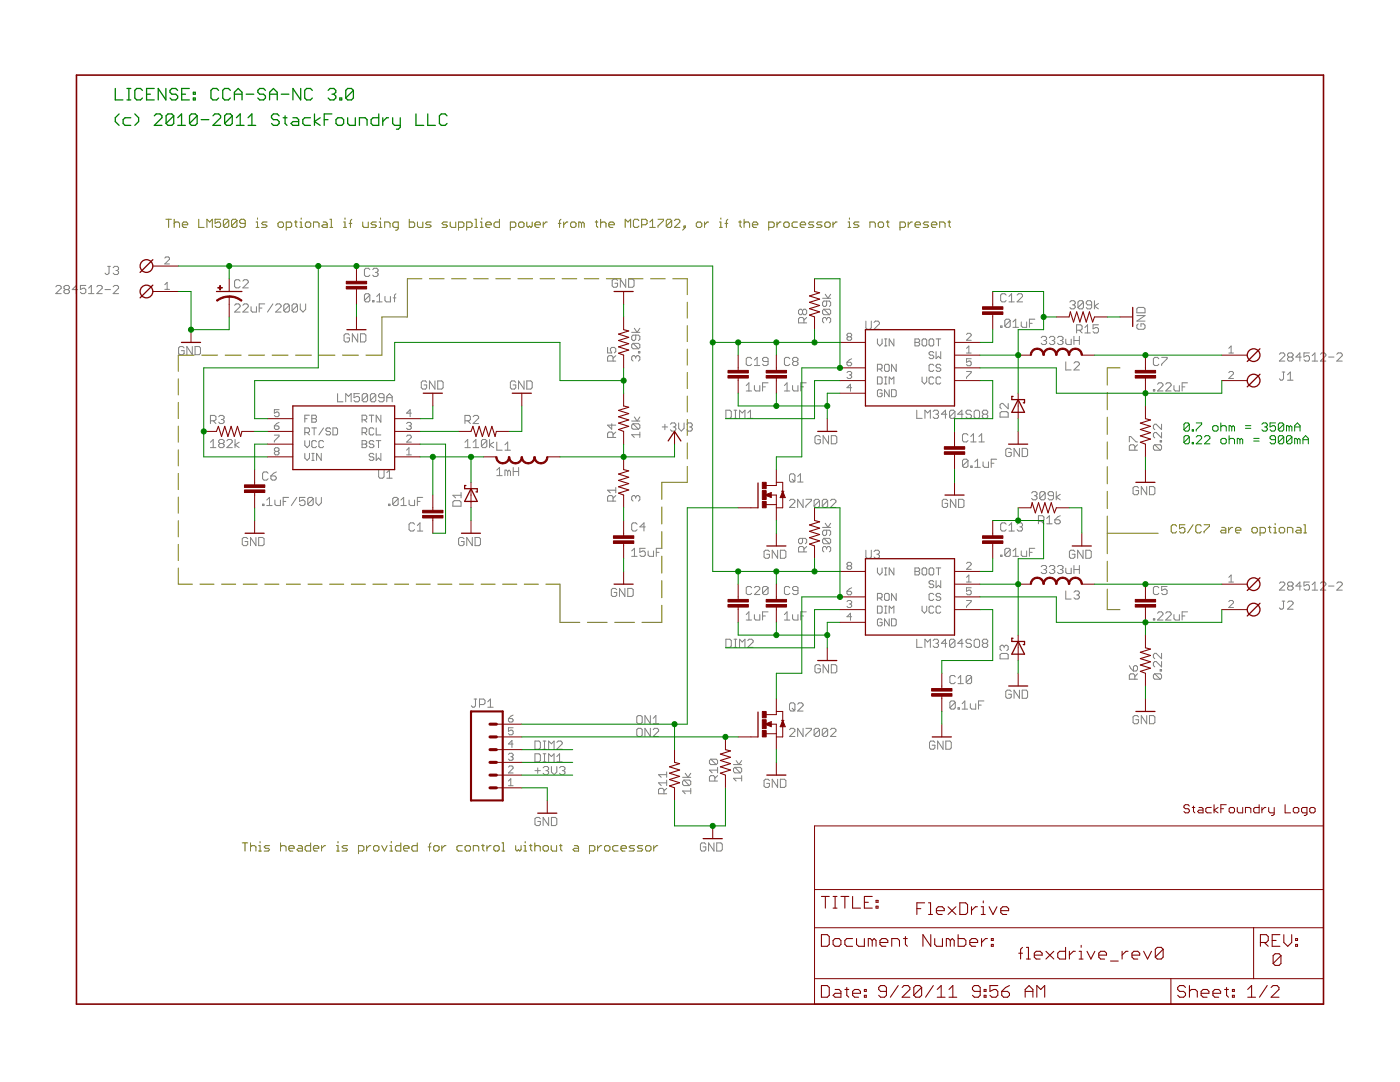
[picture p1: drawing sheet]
<svg xmlns="http://www.w3.org/2000/svg" width="279mm" height="216mm" viewBox="0 0 279 216" stroke-linecap="round" stroke-linejoin="round" font-family="sans-serif">
<g fill="#808000" stroke="#808000" stroke-width=".2">
<path d="M35.6 116.6h2.8z"/>
<path d="M39.9 116.6h2.8z"/>
<path d="M44.2 116.6h2.8z"/>
<path d="M48.5 116.6h2.8z"/>
<path d="M52.8 116.6h2.9z"/>
<path d="M57.1 116.6h2.9z"/>
<path d="M61.5 116.6h2.8z"/>
<path d="M65.8 116.6h2.8z"/>
<path d="M70.1 116.6h2.8z"/>
<path d="M74.4 116.6h2.8z"/>
<path d="M78.7 116.6h2.9z"/>
<path d="M83.1 116.6h2.8z"/>
<path d="M87.4 116.6h2.8z"/>
<path d="M91.7 116.6h2.8z"/>
<path d="M96 116.6h2.8z"/>
<path d="M100.3 116.6h2.8z"/>
<path d="M104.6 116.6h2.8z"/>
<path d="M108.9 116.6h2.9z"/>
<path d="M111.8 116.6v7.6z"/>
<path d="M111.8 124.2h3.9z"/>
<path d="M117.2 124.2h4z"/>
<path d="M122.7 124.2h3.9z"/>
<path d="M128.1 124.2h4z"/>
<path d="M132.1 120.8v3.4z"/>
<path d="M132.1 115.9v3.4z"/>
<path d="M132.1 111v3.4z"/>
<path d="M132.1 106.1v3.4z"/>
<path d="M132.1 101.2v3.4z"/>
<path d="M132.1 96.2v3.5z"/>
<path d="M132.1 96.2h5.1z"/>
<path d="M137.2 93.1v3.1z"/>
<path d="M137.2 88.4v3.2z"/>
<path d="M137.2 83.7v3.2z"/>
<path d="M137.2 79v3.2z"/>
<path d="M137.2 74.3v3.2z"/>
<path d="M137.2 69.7v3.2z"/>
<path d="M137.2 65v3.2z"/>
<path d="M137.2 60.3v3.2z"/>
<path d="M137.2 55.6v3.2z"/>
<path d="M134.3 55.6h2.9z"/>
<path d="M129.8 55.6h3z"/>
<path d="M125.4 55.6h2.9z"/>
<path d="M121 55.6h2.9z"/>
<path d="M116.6 55.6h2.9z"/>
<path d="M112.2 55.6h2.9z"/>
<path d="M107.8 55.6h2.9z"/>
<path d="M103.4 55.6h2.9z"/>
<path d="M99 55.6h2.9z"/>
<path d="M94.5 55.6h2.9z"/>
<path d="M90.1 55.6h2.9z"/>
<path d="M85.7 55.6h2.9z"/>
<path d="M81.3 55.6h2.9z"/>
<path d="M81.3 55.6v7.6z"/>
<path d="M76.2 63.2h5.1z"/>
<path d="M76.2 63.2v7.7z"/>
<path d="M73 70.9h3.2z"/>
<path d="M68.3 70.9h3.2z"/>
<path d="M63.7 70.9h3.1z"/>
<path d="M59 70.9h3.2z"/>
<path d="M54.3 70.9h3.2z"/>
<path d="M49.6 70.9h3.2z"/>
<path d="M44.9 70.9h3.2z"/>
<path d="M40.3 70.9h3.1z"/>
<path d="M35.6 70.9h3.2z"/>
<path d="M35.6 70.9v3.2z"/>
<path d="M35.6 75.6v3.2z"/>
<path d="M35.6 80.3v3.2z"/>
<path d="M35.6 85v3.2z"/>
<path d="M35.6 89.7v3.3z"/>
<path d="M35.6 94.5v3.2z"/>
<path d="M35.6 99.2v3.2z"/>
<path d="M35.6 103.9v3.2z"/>
<path d="M35.6 108.6v3.2z"/>
<path d="M35.6 113.3v3.3z"/>
<path d="M33.7 43.8v1.6z"/>
<path d="M33.1 43.8h1.1z"/>
<path d="M34.8 43.8v1.6z"/>
<path d="M34.8 44.6l.2-.3z"/>
<path d="M35 44.3h.6z"/>
<path d="M35.6 44.3l.2 .3z"/>
<path d="M35.8 44.6v.8z"/>
<path d="M36.7 45.4h.5z"/>
<path d="M36.4 45.1l.3 .3z"/>
<path d="M36.4 44.6v.5z"/>
<path d="M36.4 44.6l.3-.3z"/>
<path d="M36.7 44.3h.5z"/>
<path d="M37.2 44.3l.3 .3z"/>
<path d="M37.5 44.6v.3z"/>
<path d="M36.4 44.9h1.1z"/>
<path d="M39.7 43.8v1.6z"/>
<path d="M39.7 45.4h1z"/>
<path d="M41.3 43.8v1.6z"/>
<path d="M41.3 43.8l.5 .5z"/>
<path d="M42.4 43.8l-.6 .5z"/>
<path d="M42.4 43.8v1.6z"/>
<path d="M42.9 43.8h1.1z"/>
<path d="M42.9 43.8v.8z"/>
<path d="M42.9 44.6l.6-.3z"/>
<path d="M43.5 44.3h.3z"/>
<path d="M43.8 44.3l.2 .3z"/>
<path d="M44 44.6v.5z"/>
<path d="M44 45.1l-.2 .3z"/>
<path d="M43.2 45.4h.6z"/>
<path d="M42.9 45.1l.3 .3z"/>
<path d="M44.6 44v1.1z"/>
<path d="M44.6 44l.3-.2z"/>
<path d="M44.9 43.8h.5z"/>
<path d="M45.4 43.8l.3 .2z"/>
<path d="M45.7 44v1.1z"/>
<path d="M45.7 45.1l-.3 .3z"/>
<path d="M44.9 45.4h.5z"/>
<path d="M44.6 45.1l.3 .3z"/>
<path d="M44.6 45.1l1.1-1.1z"/>
<path d="M46.2 44v1.1z"/>
<path d="M46.2 44l.3-.2z"/>
<path d="M46.5 43.8h.5z"/>
<path d="M47 43.8l.3 .2z"/>
<path d="M47.3 44v1.1z"/>
<path d="M47.3 45.1l-.3 .3z"/>
<path d="M46.5 45.4h.5z"/>
<path d="M46.2 45.1l.3 .3z"/>
<path d="M46.2 45.1l1.1-1.1z"/>
<path d="M47.8 45.1l.3 .3z"/>
<path d="M48.1 45.4h.6z"/>
<path d="M48.7 45.4l.2-.3z"/>
<path d="M48.9 44v1.1z"/>
<path d="M48.7 43.8l.2 .2z"/>
<path d="M48.1 43.8h.6z"/>
<path d="M48.1 43.8l-.3 .2z"/>
<path d="M47.8 44v.3z"/>
<path d="M47.8 44.3l.3 .3z"/>
<path d="M48.1 44.6h.8z"/>
<path d="M51.1 44.3h.3z"/>
<path d="M51.4 44.3v1.1z"/>
<path d="M51.1 45.4h.6z"/>
<path d="M51.4 43.5v.3z"/>
<path d="M52.2 45.4h.8z"/>
<path d="M53 45.4l.3-.3z"/>
<path d="M53 44.9l.3 .2z"/>
<path d="M52.5 44.9h.5z"/>
<path d="M52.2 44.6l.3 .3z"/>
<path d="M52.2 44.6l.3-.3z"/>
<path d="M52.5 44.3h.8z"/>
<path d="M55.8 45.4h.5z"/>
<path d="M56.3 45.4l.3-.3z"/>
<path d="M56.6 44.6v.5z"/>
<path d="M56.3 44.3l.3 .3z"/>
<path d="M55.8 44.3h.5z"/>
<path d="M55.8 44.3l-.3 .3z"/>
<path d="M55.5 44.6v.5z"/>
<path d="M55.5 45.1l.3 .3z"/>
<path d="M57.1 44.3v1.6z"/>
<path d="M57.1 44.3h.8z"/>
<path d="M57.9 44.3l.3 .3z"/>
<path d="M58.2 44.6v.5z"/>
<path d="M58.2 45.1l-.3 .3z"/>
<path d="M57.1 45.4h.8z"/>
<path d="M59 44v1.1z"/>
<path d="M59 45.1l.3 .3z"/>
<path d="M58.8 44.3h.5z"/>
<path d="M59.9 44.3h.2z"/>
<path d="M60.1 44.3v1.1z"/>
<path d="M59.9 45.4h.5z"/>
<path d="M60.1 43.5v.3z"/>
<path d="M61.2 45.4h.6z"/>
<path d="M62 45.1l-.2 .3z"/>
<path d="M62 44.6v.5z"/>
<path d="M61.8 44.3l.2 .3z"/>
<path d="M61.2 44.3h.6z"/>
<path d="M61.2 44.3l-.3 .3z"/>
<path d="M60.9 44.6v.5z"/>
<path d="M60.9 45.1l.3 .3z"/>
<path d="M62.6 44.3v1.1z"/>
<path d="M62.6 44.3h.8z"/>
<path d="M63.4 44.3l.3 .3z"/>
<path d="M63.7 44.6v.8z"/>
<path d="M64.5 44.3h.5z"/>
<path d="M65 44.3l.3 .3z"/>
<path d="M65.3 44.6v.8z"/>
<path d="M64.5 45.4h.8z"/>
<path d="M64.2 45.1l.3 .3z"/>
<path d="M64.2 45.1l.3-.2z"/>
<path d="M64.5 44.9h.8z"/>
<path d="M65.8 43.8h.3z"/>
<path d="M66.1 43.8v1.6z"/>
<path d="M65.8 45.4h.6z"/>
<path d="M68.6 44.3h.3z"/>
<path d="M68.9 44.3v1.1z"/>
<path d="M68.6 45.4h.5z"/>
<path d="M68.9 43.5v.3z"/>
<path d="M69.9 44v1.4z"/>
<path d="M70.2 43.8l-.3 .2z"/>
<path d="M69.7 44.6h.5z"/>
<path d="M72.4 44.3v.8z"/>
<path d="M72.4 45.1l.3 .3z"/>
<path d="M72.7 45.4h.8z"/>
<path d="M73.5 44.3v1.1z"/>
<path d="M74 45.4h.8z"/>
<path d="M74.8 45.4l.3-.3z"/>
<path d="M74.8 44.9l.3 .2z"/>
<path d="M74.3 44.9h.5z"/>
<path d="M74 44.6l.3 .3z"/>
<path d="M74 44.6l.3-.3z"/>
<path d="M74.3 44.3h.8z"/>
<path d="M75.7 44.3h.2z"/>
<path d="M75.9 44.3v1.1z"/>
<path d="M75.7 45.4h.5z"/>
<path d="M75.9 43.5v.3z"/>
<path d="M76.8 44.3v1.1z"/>
<path d="M76.8 44.3h.8z"/>
<path d="M77.6 44.3l.2 .3z"/>
<path d="M77.8 44.6v.8z"/>
<path d="M79 45.9h.2z"/>
<path d="M79.2 45.9l.3-.2z"/>
<path d="M79.5 44.3v1.4z"/>
<path d="M78.7 44.3h.8z"/>
<path d="M78.7 44.3l-.3 .3z"/>
<path d="M78.4 44.6v.5z"/>
<path d="M78.4 45.1l.3 .3z"/>
<path d="M78.7 45.4h.8z"/>
<path d="M81.7 43.8v1.6z"/>
<path d="M81.7 45.4h.8z"/>
<path d="M82.8 45.1l-.3 .3z"/>
<path d="M82.8 44.6v.5z"/>
<path d="M82.5 44.3l.3 .3z"/>
<path d="M81.7 44.3h.8z"/>
<path d="M83.3 44.3v.8z"/>
<path d="M83.3 45.1l.3 .3z"/>
<path d="M83.6 45.4h.8z"/>
<path d="M84.4 44.3v1.1z"/>
<path d="M84.9 45.4h.9z"/>
<path d="M85.8 45.4l.2-.3z"/>
<path d="M85.8 44.9l.2 .2z"/>
<path d="M85.2 44.9h.6z"/>
<path d="M84.9 44.6l.3 .3z"/>
<path d="M84.9 44.6l.3-.3z"/>
<path d="M85.2 44.3h.8z"/>
<path d="M88.2 45.4h.8z"/>
<path d="M89 45.4l.3-.3z"/>
<path d="M89 44.9l.3 .2z"/>
<path d="M88.5 44.9h.5z"/>
<path d="M88.2 44.6l.3 .3z"/>
<path d="M88.2 44.6l.3-.3z"/>
<path d="M88.5 44.3h.8z"/>
<path d="M89.9 44.3v.8z"/>
<path d="M89.9 45.1l.2 .3z"/>
<path d="M90.1 45.4h.9z"/>
<path d="M91 44.3v1.1z"/>
<path d="M91.5 44.3v1.6z"/>
<path d="M91.5 44.3h.8z"/>
<path d="M92.3 44.3l.3 .3z"/>
<path d="M92.6 44.6v.5z"/>
<path d="M92.6 45.1l-.3 .3z"/>
<path d="M91.5 45.4h.8z"/>
<path d="M93.1 44.3v1.6z"/>
<path d="M93.1 44.3h.8z"/>
<path d="M93.9 44.3l.3 .3z"/>
<path d="M94.2 44.6v.5z"/>
<path d="M94.2 45.1l-.3 .3z"/>
<path d="M93.1 45.4h.8z"/>
<path d="M94.8 43.8h.2z"/>
<path d="M95 43.8v1.6z"/>
<path d="M94.8 45.4h.5z"/>
<path d="M95.9 44.3h.2z"/>
<path d="M96.1 44.3v1.1z"/>
<path d="M95.9 45.4h.5z"/>
<path d="M96.1 43.5v.3z"/>
<path d="M97.2 45.4h.6z"/>
<path d="M96.9 45.1l.3 .3z"/>
<path d="M96.9 44.6v.5z"/>
<path d="M96.9 44.6l.3-.3z"/>
<path d="M97.2 44.3h.6z"/>
<path d="M97.8 44.3l.2 .3z"/>
<path d="M98 44.6v.3z"/>
<path d="M96.9 44.9h1.1z"/>
<path d="M99.7 43.8v1.6z"/>
<path d="M98.9 45.4h.8z"/>
<path d="M98.6 45.1l.3 .3z"/>
<path d="M98.6 44.6v.5z"/>
<path d="M98.6 44.6l.3-.3z"/>
<path d="M98.9 44.3h.8z"/>
<path d="M101.9 44.3v1.6z"/>
<path d="M101.9 44.3h.8z"/>
<path d="M102.7 44.3l.3 .3z"/>
<path d="M103 44.6v.5z"/>
<path d="M103 45.1l-.3 .3z"/>
<path d="M101.9 45.4h.8z"/>
<path d="M103.8 45.4h.5z"/>
<path d="M104.3 45.4l.3-.3z"/>
<path d="M104.6 44.6v.5z"/>
<path d="M104.3 44.3l.3 .3z"/>
<path d="M103.8 44.3h.5z"/>
<path d="M103.5 44.6l.3-.3z"/>
<path d="M103.5 44.6v.5z"/>
<path d="M103.5 45.1l.3 .3z"/>
<path d="M105.1 44.3v.8z"/>
<path d="M105.1 45.1l.3 .3z"/>
<path d="M105.4 45.4l.3-.3z"/>
<path d="M105.7 45.1l.3 .3z"/>
<path d="M106.2 45.1l-.2 .3z"/>
<path d="M106.2 44.3v.8z"/>
<path d="M107 45.4h.6z"/>
<path d="M106.8 45.1l.2 .3z"/>
<path d="M106.8 44.6v.5z"/>
<path d="M106.8 44.6l.2-.3z"/>
<path d="M107 44.3h.6z"/>
<path d="M107.6 44.3l.3 .3z"/>
<path d="M107.9 44.6v.3z"/>
<path d="M106.8 44.9h1.1z"/>
<path d="M108.4 44.3v1.1z"/>
<path d="M108.9 44.3l-.5 .6z"/>
<path d="M108.9 44.3h.3z"/>
<path d="M111.7 44v1.4z"/>
<path d="M111.7 44l.2-.2z"/>
<path d="M111.4 44.6h.5z"/>
<path d="M112.5 44.3v1.1z"/>
<path d="M112.5 44.9l.5-.6z"/>
<path d="M113 44.3h.3z"/>
<path d="M114.1 45.4h.6z"/>
<path d="M114.7 45.4l.3-.3z"/>
<path d="M115 44.6v.5z"/>
<path d="M114.7 44.3l.3 .3z"/>
<path d="M114.1 44.3h.6z"/>
<path d="M114.1 44.3l-.2 .3z"/>
<path d="M113.9 44.6v.5z"/>
<path d="M113.9 45.1l.2 .3z"/>
<path d="M115.5 44.3v1.1z"/>
<path d="M115.5 44.3h.3z"/>
<path d="M115.8 44.3l.3 .3z"/>
<path d="M116.1 44.6v.8z"/>
<path d="M116.3 44.3l-.2 .3z"/>
<path d="M116.3 44.3l.3 .3z"/>
<path d="M116.6 44.6v.8z"/>
<path d="M119 44v1.1z"/>
<path d="M119 45.1l.3 .3z"/>
<path d="M118.8 44.3h.5z"/>
<path d="M119.9 43.8v1.6z"/>
<path d="M119.9 44.6l.2-.3z"/>
<path d="M120.1 44.3h.6z"/>
<path d="M120.7 44.3l.2 .3z"/>
<path d="M120.9 44.6v.8z"/>
<path d="M121.8 45.4h.5z"/>
<path d="M121.5 45.1l.3 .3z"/>
<path d="M121.5 44.6v.5z"/>
<path d="M121.5 44.6l.3-.3z"/>
<path d="M121.8 44.3h.5z"/>
<path d="M122.3 44.3l.3 .3z"/>
<path d="M122.6 44.6v.3z"/>
<path d="M121.5 44.9h1.1z"/>
<path d="M124.8 43.8v1.6z"/>
<path d="M124.8 43.8l.5 .5z"/>
<path d="M125.9 43.8l-.6 .5z"/>
<path d="M125.9 43.8v1.6z"/>
<path d="M127.2 43.8l.3 .2z"/>
<path d="M126.7 43.8h.5z"/>
<path d="M126.7 43.8l-.3 .2z"/>
<path d="M126.4 44v1.1z"/>
<path d="M126.4 45.1l.3 .3z"/>
<path d="M126.7 45.4h.5z"/>
<path d="M127.2 45.4l.3-.3z"/>
<path d="M128.1 43.8v1.6z"/>
<path d="M128.1 43.8h.8z"/>
<path d="M128.9 43.8l.2 .2z"/>
<path d="M129.1 44v.6z"/>
<path d="M129.1 44.6l-.2 .3z"/>
<path d="M128.1 44.9h.8z"/>
<path d="M129.7 44.3l.5-.5z"/>
<path d="M130.2 43.8v1.6z"/>
<path d="M129.7 45.4h1.1z"/>
<path d="M131.3 43.8h1.1z"/>
<path d="M132.4 43.8v.2z"/>
<path d="M131.3 45.1l1.1-1.1z"/>
<path d="M131.3 45.1v.3z"/>
<path d="M133 44v1.1z"/>
<path d="M133 44l.2-.2z"/>
<path d="M133.2 43.8h.6z"/>
<path d="M133.8 43.8l.2 .2z"/>
<path d="M134 44v1.1z"/>
<path d="M134 45.1l-.2 .3z"/>
<path d="M133.2 45.4h.6z"/>
<path d="M133 45.1l.2 .3z"/>
<path d="M133 45.1l1-1.1z"/>
<path d="M134.6 45.4h1.1z"/>
<path d="M134.6 45.4l1.1-1.1z"/>
<path d="M135.7 44v.3z"/>
<path d="M135.4 43.8l.3 .2z"/>
<path d="M134.9 43.8h.5z"/>
<path d="M134.9 43.8l-.3 .2z"/>
<path d="M136.2 45.9l.6-.5z"/>
<path d="M136.8 45.1v.3z"/>
<path d="M136.5 45.1h.3z"/>
<path d="M136.5 45.1v.3z"/>
<path d="M136.5 45.4h.3z"/>
<path d="M139.2 45.4h.6z"/>
<path d="M139.8 45.4l.3-.3z"/>
<path d="M140.1 44.6v.5z"/>
<path d="M139.8 44.3l.3 .3z"/>
<path d="M139.2 44.3h.6z"/>
<path d="M139.2 44.3l-.2 .3z"/>
<path d="M139 44.6v.5z"/>
<path d="M139 45.1l.2 .3z"/>
<path d="M140.6 44.3v1.1z"/>
<path d="M141.1 44.3l-.5 .6z"/>
<path d="M141.1 44.3h.3z"/>
<path d="M143.6 44.3h.3z"/>
<path d="M143.9 44.3v1.1z"/>
<path d="M143.6 45.4h.5z"/>
<path d="M143.9 43.5v.3z"/>
<path d="M145 44v1.4z"/>
<path d="M145 44l.2-.2z"/>
<path d="M144.7 44.6h.5z"/>
<path d="M147.7 44v1.1z"/>
<path d="M147.7 45.1l.3 .3z"/>
<path d="M147.4 44.3h.6z"/>
<path d="M148.5 43.8v1.6z"/>
<path d="M148.5 44.6l.3-.3z"/>
<path d="M148.8 44.3h.5z"/>
<path d="M149.3 44.3l.3 .3z"/>
<path d="M149.6 44.6v.8z"/>
<path d="M150.4 45.4h.6z"/>
<path d="M150.2 45.1l.2 .3z"/>
<path d="M150.2 44.6v.5z"/>
<path d="M150.2 44.6l.2-.3z"/>
<path d="M150.4 44.3h.6z"/>
<path d="M151 44.3l.2 .3z"/>
<path d="M151.2 44.6v.3z"/>
<path d="M150.2 44.9h1z"/>
<path d="M153.4 44.3v1.6z"/>
<path d="M153.4 44.3h.8z"/>
<path d="M154.2 44.3l.3 .3z"/>
<path d="M154.5 44.6v.5z"/>
<path d="M154.5 45.1l-.3 .3z"/>
<path d="M153.4 45.4h.8z"/>
<path d="M155.1 44.3v1.1z"/>
<path d="M155.6 44.3l-.5 .6z"/>
<path d="M155.6 44.3h.3z"/>
<path d="M156.7 45.4h.5z"/>
<path d="M157.5 45.1l-.3 .3z"/>
<path d="M157.5 44.6v.5z"/>
<path d="M157.2 44.3l.3 .3z"/>
<path d="M156.7 44.3h.5z"/>
<path d="M156.7 44.3l-.3 .3z"/>
<path d="M156.4 44.6v.5z"/>
<path d="M156.4 45.1l.3 .3z"/>
<path d="M158.3 44.3h.8z"/>
<path d="M158.3 44.3l-.2 .3z"/>
<path d="M158.1 44.6v.5z"/>
<path d="M158.1 45.1l.2 .3z"/>
<path d="M158.3 45.4h.8z"/>
<path d="M160 45.4h.5z"/>
<path d="M159.7 45.1l.3 .3z"/>
<path d="M159.7 44.6v.5z"/>
<path d="M159.7 44.6l.3-.3z"/>
<path d="M160 44.3h.5z"/>
<path d="M160.5 44.3l.3 .3z"/>
<path d="M160.8 44.6v.3z"/>
<path d="M159.7 44.9h1.1z"/>
<path d="M161.3 45.4h.9z"/>
<path d="M162.4 45.1l-.2 .3z"/>
<path d="M162.2 44.9l.2 .2z"/>
<path d="M161.6 44.9h.6z"/>
<path d="M161.3 44.6l.3 .3z"/>
<path d="M161.6 44.3l-.3 .3z"/>
<path d="M161.6 44.3h.8z"/>
<path d="M163 45.4h.8z"/>
<path d="M163.8 45.4l.3-.3z"/>
<path d="M163.8 44.9l.3 .2z"/>
<path d="M163.2 44.9h.6z"/>
<path d="M163 44.6l.2 .3z"/>
<path d="M163.2 44.3l-.2 .3z"/>
<path d="M163.2 44.3h.9z"/>
<path d="M164.9 45.4h.5z"/>
<path d="M165.7 45.1l-.3 .3z"/>
<path d="M165.7 44.6v.5z"/>
<path d="M165.4 44.3l.3 .3z"/>
<path d="M164.9 44.3h.5z"/>
<path d="M164.9 44.3l-.3 .3z"/>
<path d="M164.6 44.6v.5z"/>
<path d="M164.6 45.1l.3 .3z"/>
<path d="M166.2 44.3v1.1z"/>
<path d="M166.8 44.3l-.6 .6z"/>
<path d="M166.8 44.3h.3z"/>
<path d="M169.2 44.3h.3z"/>
<path d="M169.5 44.3v1.1z"/>
<path d="M169.2 45.4h.6z"/>
<path d="M169.5 43.5v.3z"/>
<path d="M170.3 45.4h.9z"/>
<path d="M171.2 45.4l.2-.3z"/>
<path d="M171.2 44.9l.2 .2z"/>
<path d="M170.6 44.9h.6z"/>
<path d="M170.3 44.6l.3 .3z"/>
<path d="M170.6 44.3l-.3 .3z"/>
<path d="M170.6 44.3h.8z"/>
<path d="M173.6 44.3v1.1z"/>
<path d="M173.6 44.3h.8z"/>
<path d="M174.4 44.3l.3 .3z"/>
<path d="M174.7 44.6v.8z"/>
<path d="M175.5 45.4h.6z"/>
<path d="M176.3 45.1l-.2 .3z"/>
<path d="M176.3 44.6v.5z"/>
<path d="M176.1 44.3l.2 .3z"/>
<path d="M175.5 44.3h.6z"/>
<path d="M175.5 44.3l-.2 .3z"/>
<path d="M175.3 44.6v.5z"/>
<path d="M175.3 45.1l.2 .3z"/>
<path d="M177.2 44v1.1z"/>
<path d="M177.2 45.1l.2 .3z"/>
<path d="M176.9 44.3h.5z"/>
<path d="M179.6 44.3v1.6z"/>
<path d="M179.6 44.3h.8z"/>
<path d="M180.4 44.3l.3 .3z"/>
<path d="M180.7 44.6v.5z"/>
<path d="M180.7 45.1l-.3 .3z"/>
<path d="M179.6 45.4h.8z"/>
<path d="M181.2 44.3v1.1z"/>
<path d="M181.8 44.3l-.6 .6z"/>
<path d="M181.8 44.3h.3z"/>
<path d="M182.9 45.4h.5z"/>
<path d="M182.6 45.1l.3 .3z"/>
<path d="M182.6 44.6v.5z"/>
<path d="M182.9 44.3l-.3 .3z"/>
<path d="M182.9 44.3h.5z"/>
<path d="M183.4 44.3l.3 .3z"/>
<path d="M183.7 44.6v.3z"/>
<path d="M182.6 44.9h1.1z"/>
<path d="M184.3 45.4h.8z"/>
<path d="M185.3 45.1l-.2 .3z"/>
<path d="M185.1 44.9l.2 .2z"/>
<path d="M184.5 44.9h.6z"/>
<path d="M184.3 44.6l.2 .3z"/>
<path d="M184.5 44.3l-.2 .3z"/>
<path d="M184.5 44.3h.8z"/>
<path d="M186.2 45.4h.5z"/>
<path d="M185.9 45.1l.3 .3z"/>
<path d="M185.9 44.6v.5z"/>
<path d="M185.9 44.6l.3-.3z"/>
<path d="M186.2 44.3h.5z"/>
<path d="M186.7 44.3l.3 .3z"/>
<path d="M187 44.6v.3z"/>
<path d="M185.9 44.9h1.1z"/>
<path d="M187.5 44.3v1.1z"/>
<path d="M187.5 44.3h.8z"/>
<path d="M188.3 44.3l.3 .3z"/>
<path d="M188.6 44.6v.8z"/>
<path d="M189.4 44v1.1z"/>
<path d="M189.4 45.1l.3 .3z"/>
<path d="M189.2 44.3h.5z"/>
<path d="M234.6 104.7l.2 .3z"/>
<path d="M234 104.7h.6z"/>
<path d="M234 104.7l-.3 .3z"/>
<path d="M233.7 105v1.1z"/>
<path d="M233.7 106.1l.3 .2z"/>
<path d="M234 106.3h.6z"/>
<path d="M234.8 106.1l-.2 .2z"/>
<path d="M235.4 104.7h1.1z"/>
<path d="M235.4 104.7v.8z"/>
<path d="M235.4 105.5l.5-.3z"/>
<path d="M235.9 105.2h.3z"/>
<path d="M236.2 105.2l.3 .3z"/>
<path d="M236.5 105.5v.6z"/>
<path d="M236.5 106.1l-.3 .2z"/>
<path d="M235.6 106.3h.6z"/>
<path d="M235.4 106.1l.2 .2z"/>
<path d="M238.1 104.7l-1.1 1.6z"/>
<path d="M239.5 104.7l.2 .3z"/>
<path d="M238.9 104.7h.6z"/>
<path d="M238.9 104.7l-.2 .3z"/>
<path d="M238.7 105v1.1z"/>
<path d="M238.7 106.1l.2 .2z"/>
<path d="M238.9 106.3h.6z"/>
<path d="M239.7 106.1l-.2 .2z"/>
<path d="M240.3 104.7h1.1z"/>
<path d="M241.4 104.7v.3z"/>
<path d="M241.4 105l-1.1 1.1z"/>
<path d="M240.3 106.1v.2z"/>
<path d="M243.8 105.2h.6z"/>
<path d="M244.4 105.2l.2 .3z"/>
<path d="M244.6 105.5v.8z"/>
<path d="M243.8 106.3h.8z"/>
<path d="M243.6 106.1l.2 .2z"/>
<path d="M243.6 106.1l.2-.3z"/>
<path d="M243.8 105.8h.8z"/>
<path d="M245.2 105.2v1.1z"/>
<path d="M245.7 105.2l-.5 .6z"/>
<path d="M245.7 105.2h.3z"/>
<path d="M246.8 106.3h.6z"/>
<path d="M246.6 106.1l.2 .2z"/>
<path d="M246.6 105.5v.6z"/>
<path d="M246.6 105.5l.2-.3z"/>
<path d="M246.8 105.2h.6z"/>
<path d="M247.4 105.2l.2 .3z"/>
<path d="M247.6 105.5v.3z"/>
<path d="M246.6 105.8h1z"/>
<path d="M250.1 106.3h.6z"/>
<path d="M250.7 106.3l.2-.2z"/>
<path d="M250.9 105.5v.6z"/>
<path d="M250.7 105.2l.2 .3z"/>
<path d="M250.1 105.2h.6z"/>
<path d="M250.1 105.2l-.3 .3z"/>
<path d="M249.8 105.5v.6z"/>
<path d="M249.8 106.1l.3 .2z"/>
<path d="M251.5 105.2v1.7z"/>
<path d="M251.5 105.2h.8z"/>
<path d="M252.3 105.2l.3 .3z"/>
<path d="M252.6 105.5v.6z"/>
<path d="M252.6 106.1l-.3 .2z"/>
<path d="M251.5 106.3h.8z"/>
<path d="M253.4 105v1.1z"/>
<path d="M253.4 106.1l.3 .2z"/>
<path d="M253.1 105.2h.6z"/>
<path d="M254.2 105.2h.3z"/>
<path d="M254.5 105.2v1.1z"/>
<path d="M254.2 106.3h.6z"/>
<path d="M254.5 104.4v.3z"/>
<path d="M255.6 106.3h.5z"/>
<path d="M256.1 106.3l.3-.2z"/>
<path d="M256.4 105.5v.6z"/>
<path d="M256.1 105.2l.3 .3z"/>
<path d="M255.6 105.2h.5z"/>
<path d="M255.6 105.2l-.3 .3z"/>
<path d="M255.3 105.5v.6z"/>
<path d="M255.3 106.1l.3 .2z"/>
<path d="M256.9 105.2v1.1z"/>
<path d="M256.9 105.2h.8z"/>
<path d="M257.7 105.2l.3 .3z"/>
<path d="M258 105.5v.8z"/>
<path d="M258.8 105.2h.6z"/>
<path d="M259.4 105.2l.2 .3z"/>
<path d="M259.6 105.5v.8z"/>
<path d="M258.8 106.3h.8z"/>
<path d="M258.6 106.1l.2 .2z"/>
<path d="M258.6 106.1l.2-.3z"/>
<path d="M258.8 105.8h.8z"/>
<path d="M260.2 104.7h.3z"/>
<path d="M260.5 104.7v1.6z"/>
<path d="M260.2 106.3h.5z"/>
<path d="M221 73.4h2.5z"/>
<path d="M221 73.4v3.4z"/>
<path d="M221 78.3v3.5z"/>
<path d="M221 83.2v3.5z"/>
<path d="M221 88.2v3.4z"/>
<path d="M221 93.1v3.4z"/>
<path d="M221 98v3.5z"/>
<path d="M221 103v3.4z"/>
<path d="M221 106.4h10.1z"/>
<path d="M221 106.4v4.1z"/>
<path d="M221 112v4.1z"/>
<path d="M221 117.6v4z"/>
<path d="M221 121.6h2.5z"/>
<path d="M48.9 168.2v1.6z"/>
<path d="M48.3 168.2h1.1z"/>
<path d="M50 168.2v1.6z"/>
<path d="M50 169l.3-.3z"/>
<path d="M50.3 168.7h.5z"/>
<path d="M50.8 168.7l.3 .3z"/>
<path d="M51.1 169v.8z"/>
<path d="M51.6 168.7h.3z"/>
<path d="M51.9 168.7v1.1z"/>
<path d="M51.6 169.8h.6z"/>
<path d="M51.9 167.9v.3z"/>
<path d="M52.7 169.8h.8z"/>
<path d="M53.5 169.8l.3-.3z"/>
<path d="M53.5 169.3l.3 .2z"/>
<path d="M53 169.3h.5z"/>
<path d="M52.7 169l.3 .3z"/>
<path d="M52.7 169l.3-.3z"/>
<path d="M53 168.7h.8z"/>
<path d="M56 168.2v1.6z"/>
<path d="M56 169l.3-.3z"/>
<path d="M56.3 168.7h.5z"/>
<path d="M56.8 168.7l.3 .3z"/>
<path d="M57.1 169v.8z"/>
<path d="M57.9 169.8h.5z"/>
<path d="M57.6 169.5l.3 .3z"/>
<path d="M57.6 169v.5z"/>
<path d="M57.6 169l.3-.3z"/>
<path d="M57.9 168.7h.5z"/>
<path d="M58.4 168.7l.3 .3z"/>
<path d="M58.7 169v.3z"/>
<path d="M57.6 169.3h1.1z"/>
<path d="M59.5 168.7h.6z"/>
<path d="M60.1 168.7l.2 .3z"/>
<path d="M60.3 169v.8z"/>
<path d="M59.5 169.8h.8z"/>
<path d="M59.3 169.5l.2 .3z"/>
<path d="M59.5 169.3l-.2 .2z"/>
<path d="M59.5 169.3h.8z"/>
<path d="M62 168.2v1.6z"/>
<path d="M61.2 169.8h.8z"/>
<path d="M60.9 169.5l.3 .3z"/>
<path d="M60.9 169v.5z"/>
<path d="M60.9 169l.3-.3z"/>
<path d="M61.2 168.7h.8z"/>
<path d="M62.8 169.8h.6z"/>
<path d="M62.5 169.5l.3 .3z"/>
<path d="M62.5 169v.5z"/>
<path d="M62.5 169l.3-.3z"/>
<path d="M62.8 168.7h.6z"/>
<path d="M63.4 168.7l.2 .3z"/>
<path d="M63.6 169v.3z"/>
<path d="M62.5 169.3h1.1z"/>
<path d="M64.2 168.7v1.1z"/>
<path d="M64.2 169.3l.5-.6z"/>
<path d="M64.7 168.7h.3z"/>
<path d="M67.2 168.7h.3z"/>
<path d="M67.5 168.7v1.1z"/>
<path d="M67.2 169.8h.5z"/>
<path d="M67.5 167.9v.3z"/>
<path d="M68.3 169.8h.8z"/>
<path d="M69.1 169.8l.3-.3z"/>
<path d="M69.1 169.3l.3 .2z"/>
<path d="M68.5 169.3h.6z"/>
<path d="M68.3 169l.2 .3z"/>
<path d="M68.3 169l.2-.3z"/>
<path d="M68.5 168.7h.9z"/>
<path d="M71.5 168.7v1.6z"/>
<path d="M71.5 168.7h.8z"/>
<path d="M72.3 168.7l.3 .3z"/>
<path d="M72.6 169v.5z"/>
<path d="M72.6 169.5l-.3 .3z"/>
<path d="M71.5 169.8h.8z"/>
<path d="M73.2 168.7v1.1z"/>
<path d="M73.2 169.3l.5-.6z"/>
<path d="M73.7 168.7h.3z"/>
<path d="M74.8 169.8h.6z"/>
<path d="M75.4 169.8l.2-.3z"/>
<path d="M75.6 169v.5z"/>
<path d="M75.4 168.7l.2 .3z"/>
<path d="M74.8 168.7h.6z"/>
<path d="M74.5 169l.3-.3z"/>
<path d="M74.5 169v.5z"/>
<path d="M74.5 169.5l.3 .3z"/>
<path d="M76.2 168.7l.5 1.1z"/>
<path d="M77.3 168.7l-.6 1.1z"/>
<path d="M77.8 168.7h.3z"/>
<path d="M78.1 168.7v1.1z"/>
<path d="M77.8 169.8h.6z"/>
<path d="M78.1 167.9v.3z"/>
<path d="M80 168.2v1.6z"/>
<path d="M79.2 169.8h.8z"/>
<path d="M78.9 169.5l.3 .3z"/>
<path d="M78.9 169v.5z"/>
<path d="M78.9 169l.3-.3z"/>
<path d="M79.2 168.7h.8z"/>
<path d="M80.8 169.8h.6z"/>
<path d="M80.5 169.5l.3 .3z"/>
<path d="M80.5 169v.5z"/>
<path d="M80.5 169l.3-.3z"/>
<path d="M80.8 168.7h.6z"/>
<path d="M81.4 168.7l.2 .3z"/>
<path d="M81.6 169v.3z"/>
<path d="M80.5 169.3h1.1z"/>
<path d="M83.3 168.2v1.6z"/>
<path d="M82.4 169.8h.9z"/>
<path d="M82.2 169.5l.2 .3z"/>
<path d="M82.2 169v.5z"/>
<path d="M82.2 169l.2-.3z"/>
<path d="M82.4 168.7h.9z"/>
<path d="M85.7 168.5v1.3z"/>
<path d="M85.7 168.5l.3-.3z"/>
<path d="M85.4 169h.6z"/>
<path d="M86.8 169.8h.6z"/>
<path d="M87.4 169.8l.2-.3z"/>
<path d="M87.6 169v.5z"/>
<path d="M87.4 168.7l.2 .3z"/>
<path d="M86.8 168.7h.6z"/>
<path d="M86.5 169l.3-.3z"/>
<path d="M86.5 169v.5z"/>
<path d="M86.5 169.5l.3 .3z"/>
<path d="M88.2 168.7v1.1z"/>
<path d="M88.2 169.3l.5-.6z"/>
<path d="M88.7 168.7h.3z"/>
<path d="M91.5 168.7h.8z"/>
<path d="M91.2 169l.3-.3z"/>
<path d="M91.2 169v.5z"/>
<path d="M91.2 169.5l.3 .3z"/>
<path d="M91.5 169.8h.8z"/>
<path d="M93.1 169.8h.5z"/>
<path d="M93.9 169.5l-.3 .3z"/>
<path d="M93.9 169v.5z"/>
<path d="M93.6 168.7l.3 .3z"/>
<path d="M93.1 168.7h.5z"/>
<path d="M92.8 169l.3-.3z"/>
<path d="M92.8 169v.5z"/>
<path d="M92.8 169.5l.3 .3z"/>
<path d="M94.5 168.7v1.1z"/>
<path d="M94.5 168.7h.8z"/>
<path d="M95.3 168.7l.2 .3z"/>
<path d="M95.5 169v.8z"/>
<path d="M96.4 168.5v1z"/>
<path d="M96.4 169.5l.2 .3z"/>
<path d="M96.1 168.7h.5z"/>
<path d="M97.2 168.7v1.1z"/>
<path d="M97.2 169.3l.5-.6z"/>
<path d="M97.7 168.7h.3z"/>
<path d="M98.8 169.8h.6z"/>
<path d="M99.4 169.8l.2-.3z"/>
<path d="M99.6 169v.5z"/>
<path d="M99.4 168.7l.2 .3z"/>
<path d="M98.8 168.7h.6z"/>
<path d="M98.6 169l.2-.3z"/>
<path d="M98.6 169v.5z"/>
<path d="M98.6 169.5l.2 .3z"/>
<path d="M100.2 168.2h.3z"/>
<path d="M100.5 168.2v1.6z"/>
<path d="M100.2 169.8h.5z"/>
<path d="M102.9 168.7v.8z"/>
<path d="M102.9 169.5l.3 .3z"/>
<path d="M103.2 169.8l.3-.3z"/>
<path d="M103.5 169.5l.2 .3z"/>
<path d="M104 169.5l-.3 .3z"/>
<path d="M104 168.7v.8z"/>
<path d="M104.5 168.7h.3z"/>
<path d="M104.8 168.7v1.1z"/>
<path d="M104.5 169.8h.6z"/>
<path d="M104.8 167.9v.3z"/>
<path d="M105.9 168.5v1z"/>
<path d="M105.9 169.5l.3 .3z"/>
<path d="M105.6 168.7h.6z"/>
<path d="M106.7 168.2v1.6z"/>
<path d="M106.7 169l.3-.3z"/>
<path d="M107 168.7h.5z"/>
<path d="M107.5 168.7l.3 .3z"/>
<path d="M107.8 169v.8z"/>
<path d="M108.6 169.8h.6z"/>
<path d="M109.2 169.8l.3-.3z"/>
<path d="M109.5 169v.5z"/>
<path d="M109.2 168.7l.3 .3z"/>
<path d="M108.6 168.7h.6z"/>
<path d="M108.4 169l.2-.3z"/>
<path d="M108.4 169v.5z"/>
<path d="M108.4 169.5l.2 .3z"/>
<path d="M110 168.7v.8z"/>
<path d="M110 169.5l.3 .3z"/>
<path d="M110.3 169.8h.8z"/>
<path d="M111.1 168.7v1.1z"/>
<path d="M111.9 168.5v1z"/>
<path d="M111.9 169.5l.3 .3z"/>
<path d="M111.7 168.7h.5z"/>
<path d="M114.6 168.7h.6z"/>
<path d="M115.2 168.7l.3 .3z"/>
<path d="M115.5 169v.8z"/>
<path d="M114.6 169.8h.9z"/>
<path d="M114.4 169.5l.2 .3z"/>
<path d="M114.6 169.3l-.2 .2z"/>
<path d="M114.6 169.3h.9z"/>
<path d="M117.6 168.7v1.6z"/>
<path d="M117.6 168.7h.9z"/>
<path d="M118.5 168.7l.2 .3z"/>
<path d="M118.7 169v.5z"/>
<path d="M118.7 169.5l-.2 .3z"/>
<path d="M117.6 169.8h.9z"/>
<path d="M119.3 168.7v1.1z"/>
<path d="M119.3 169.3l.5-.6z"/>
<path d="M119.8 168.7h.3z"/>
<path d="M120.9 169.8h.6z"/>
<path d="M121.5 169.8l.2-.3z"/>
<path d="M121.7 169v.5z"/>
<path d="M121.5 168.7l.2 .3z"/>
<path d="M120.9 168.7h.6z"/>
<path d="M120.6 169l.3-.3z"/>
<path d="M120.6 169v.5z"/>
<path d="M120.6 169.5l.3 .3z"/>
<path d="M122.6 168.7h.8z"/>
<path d="M122.3 169l.3-.3z"/>
<path d="M122.3 169v.5z"/>
<path d="M122.3 169.5l.3 .3z"/>
<path d="M122.6 169.8h.8z"/>
<path d="M124.2 169.8h.5z"/>
<path d="M123.9 169.5l.3 .3z"/>
<path d="M123.9 169v.5z"/>
<path d="M123.9 169l.3-.3z"/>
<path d="M124.2 168.7h.5z"/>
<path d="M124.7 168.7l.3 .3z"/>
<path d="M125 169v.3z"/>
<path d="M123.9 169.3h1.1z"/>
<path d="M125.6 169.8h.8z"/>
<path d="M126.4 169.8l.2-.3z"/>
<path d="M126.4 169.3l.2 .2z"/>
<path d="M125.8 169.3h.6z"/>
<path d="M125.6 169l.2 .3z"/>
<path d="M125.6 169l.2-.3z"/>
<path d="M125.8 168.7h.8z"/>
<path d="M127.2 169.8h.8z"/>
<path d="M128.3 169.5l-.3 .3z"/>
<path d="M128 169.3l.3 .2z"/>
<path d="M127.5 169.3h.5z"/>
<path d="M127.2 169l.3 .3z"/>
<path d="M127.2 169l.3-.3z"/>
<path d="M127.5 168.7h.8z"/>
<path d="M129.1 169.8h.5z"/>
<path d="M129.6 169.8l.3-.3z"/>
<path d="M129.9 169v.5z"/>
<path d="M129.6 168.7l.3 .3z"/>
<path d="M129.1 168.7h.5z"/>
<path d="M128.8 169l.3-.3z"/>
<path d="M128.8 169v.5z"/>
<path d="M128.8 169.5l.3 .3z"/>
<path d="M130.5 168.7v1.1z"/>
<path d="M130.5 169.3l.5-.6z"/>
<path d="M131 168.7h.3z"/>
</g>
<g fill="#808080" stroke="#808080" stroke-width=".2">
<path d="M67.4 78.5v1.7z"/>
<path d="M67.4 80.2h1.1z"/>
<path d="M69 78.5v1.7z"/>
<path d="M69 78.5l.6 .6z"/>
<path d="M70.1 78.5l-.5 .6z"/>
<path d="M70.1 78.5v1.7z"/>
<path d="M70.7 78.5h1z"/>
<path d="M70.7 78.5v.9z"/>
<path d="M70.7 79.4l.5-.3z"/>
<path d="M71.2 79.1h.3z"/>
<path d="M71.5 79.1l.2 .3z"/>
<path d="M71.7 79.4v.5z"/>
<path d="M71.7 79.9l-.2 .3z"/>
<path d="M70.9 80.2h.6z"/>
<path d="M70.7 79.9l.2 .3z"/>
<path d="M72.3 78.8v1.1z"/>
<path d="M72.3 78.8l.3-.3z"/>
<path d="M72.6 78.5h.5z"/>
<path d="M73.1 78.5l.3 .3z"/>
<path d="M73.4 78.8v1.1z"/>
<path d="M73.4 79.9l-.3 .3z"/>
<path d="M72.6 80.2h.5z"/>
<path d="M72.3 79.9l.3 .3z"/>
<path d="M72.3 79.9l1.1-1.1z"/>
<path d="M73.9 78.8v1.1z"/>
<path d="M73.9 78.8l.3-.3z"/>
<path d="M74.2 78.5h.5z"/>
<path d="M74.7 78.5l.3 .3z"/>
<path d="M75 78.8v1.1z"/>
<path d="M75 79.9l-.3 .3z"/>
<path d="M74.2 80.2h.5z"/>
<path d="M73.9 79.9l.3 .3z"/>
<path d="M73.9 79.9l1.1-1.1z"/>
<path d="M75.6 79.9l.2 .3z"/>
<path d="M75.8 80.2h.6z"/>
<path d="M76.6 79.9l-.2 .3z"/>
<path d="M76.6 78.8v1.1z"/>
<path d="M76.4 78.5l.2 .3z"/>
<path d="M75.8 78.5h.6z"/>
<path d="M75.8 78.5l-.2 .3z"/>
<path d="M75.6 78.8v.3z"/>
<path d="M75.6 79.1l.2 .3z"/>
<path d="M75.8 79.4h.8z"/>
<path d="M77.2 79.1v1.1z"/>
<path d="M77.7 78.5l-.5 .6z"/>
<path d="M77.7 78.5l.6 .6z"/>
<path d="M78.3 79.1v1.1z"/>
<path d="M77.2 79.4h1.1z"/>
<path d="M183 81.9v1.6z"/>
<path d="M183 83.5h1z"/>
<path d="M184.6 81.9v1.6z"/>
<path d="M184.6 81.9l.5 .5z"/>
<path d="M185.7 81.9l-.6 .5z"/>
<path d="M185.7 81.9v1.6z"/>
<path d="M186.5 81.9l-.3 .2z"/>
<path d="M186.5 81.9h.5z"/>
<path d="M187 81.9l.3 .2z"/>
<path d="M187.3 82.1v.3z"/>
<path d="M187.3 82.4l-.3 .3z"/>
<path d="M186.8 82.7h.2z"/>
<path d="M187 82.7l.3 .2z"/>
<path d="M187.3 82.9v.3z"/>
<path d="M187.3 83.2l-.3 .3z"/>
<path d="M186.5 83.5h.5z"/>
<path d="M186.2 83.2l.3 .3z"/>
<path d="M188.7 81.9v1.6z"/>
<path d="M188.7 81.9l-.8 .8z"/>
<path d="M187.9 82.7h1.1z"/>
<path d="M189.5 82.1v1.1z"/>
<path d="M189.5 82.1l.3-.2z"/>
<path d="M189.8 81.9h.5z"/>
<path d="M190.3 81.9l.3 .2z"/>
<path d="M190.6 82.1v1.1z"/>
<path d="M190.6 83.2l-.3 .3z"/>
<path d="M189.8 83.5h.5z"/>
<path d="M189.5 83.2l.3 .3z"/>
<path d="M189.5 83.2l1.1-1.1z"/>
<path d="M192 81.9v1.6z"/>
<path d="M191.1 82.7l.9-.8z"/>
<path d="M191.1 82.7h1.1z"/>
<path d="M193.6 81.9l.3 .2z"/>
<path d="M193 81.9h.6z"/>
<path d="M193 81.9l-.2 .2z"/>
<path d="M192.8 82.1v.3z"/>
<path d="M192.8 82.4l.2 .3z"/>
<path d="M193 82.7h.6z"/>
<path d="M193.6 82.7l.3 .2z"/>
<path d="M193.9 82.9v.3z"/>
<path d="M193.9 83.2l-.3 .3z"/>
<path d="M193 83.5h.6z"/>
<path d="M192.8 83.2l.2 .3z"/>
<path d="M194.7 81.9h.5z"/>
<path d="M194.7 81.9l-.3 .2z"/>
<path d="M194.4 82.1v1.1z"/>
<path d="M194.4 83.2l.3 .3z"/>
<path d="M194.7 83.5h.5z"/>
<path d="M195.2 83.5l.3-.3z"/>
<path d="M195.5 82.1v1.1z"/>
<path d="M195.2 81.9l.3 .2z"/>
<path d="M196 82.1l.3-.2z"/>
<path d="M196.3 81.9h.6z"/>
<path d="M196.9 81.9l.2 .2z"/>
<path d="M197.1 82.1v.3z"/>
<path d="M197.1 82.4l-.2 .3z"/>
<path d="M196.9 82.7l.2 .2z"/>
<path d="M197.1 82.9v.3z"/>
<path d="M197.1 83.2l-.2 .3z"/>
<path d="M196.3 83.5h.6z"/>
<path d="M196 83.2l.3 .3z"/>
<path d="M196 82.9v.3z"/>
<path d="M196 82.9l.3-.2z"/>
<path d="M196 82.4l.3 .3z"/>
<path d="M196 82.1v.3z"/>
<path d="M196.3 82.7h.6z"/>
<path d="M183 127.5v1.7z"/>
<path d="M183 129.2h1z"/>
<path d="M184.6 127.5v1.7z"/>
<path d="M184.6 127.5l.5 .6z"/>
<path d="M185.1 128.1l.6-.6z"/>
<path d="M185.7 127.5v1.7z"/>
<path d="M186.2 127.8l.3-.3z"/>
<path d="M186.5 127.5h.5z"/>
<path d="M187 127.5l.3 .3z"/>
<path d="M187.3 127.8v.3z"/>
<path d="M187.3 128.1l-.3 .3z"/>
<path d="M186.8 128.4h.2z"/>
<path d="M187 128.4l.3 .2z"/>
<path d="M187.3 128.6v.3z"/>
<path d="M187.3 128.9l-.3 .3z"/>
<path d="M186.5 129.2h.5z"/>
<path d="M186.2 128.9l.3 .3z"/>
<path d="M188.7 127.5v1.7z"/>
<path d="M188.7 127.5l-.8 .9z"/>
<path d="M187.9 128.4h1.1z"/>
<path d="M189.5 127.8v1.1z"/>
<path d="M189.5 127.8l.3-.3z"/>
<path d="M189.8 127.5h.5z"/>
<path d="M190.3 127.5l.3 .3z"/>
<path d="M190.6 127.8v1.1z"/>
<path d="M190.6 128.9l-.3 .3z"/>
<path d="M189.8 129.2h.5z"/>
<path d="M189.5 128.9l.3 .3z"/>
<path d="M189.5 128.9l1.1-1.1z"/>
<path d="M192 127.5v1.7z"/>
<path d="M192 127.5l-.9 .9z"/>
<path d="M191.1 128.4h1.1z"/>
<path d="M193.6 127.5l.3 .3z"/>
<path d="M193 127.5h.6z"/>
<path d="M193 127.5l-.2 .3z"/>
<path d="M192.8 127.8v.3z"/>
<path d="M192.8 128.1l.2 .3z"/>
<path d="M193 128.4h.6z"/>
<path d="M193.6 128.4l.3 .2z"/>
<path d="M193.9 128.6v.3z"/>
<path d="M193.9 128.9l-.3 .3z"/>
<path d="M193 129.2h.6z"/>
<path d="M192.8 128.9l.2 .3z"/>
<path d="M194.7 127.5h.5z"/>
<path d="M194.7 127.5l-.3 .3z"/>
<path d="M194.4 127.8v1.1z"/>
<path d="M194.4 128.9l.3 .3z"/>
<path d="M194.7 129.2h.5z"/>
<path d="M195.5 128.9l-.3 .3z"/>
<path d="M195.5 127.8v1.1z"/>
<path d="M195.2 127.5l.3 .3z"/>
<path d="M196 127.8l.3-.3z"/>
<path d="M196.3 127.5h.6z"/>
<path d="M196.9 127.5l.2 .3z"/>
<path d="M197.1 127.8v.3z"/>
<path d="M197.1 128.1l-.2 .3z"/>
<path d="M196.9 128.4l.2 .2z"/>
<path d="M197.1 128.6v.3z"/>
<path d="M197.1 128.9l-.2 .3z"/>
<path d="M196.3 129.2h.6z"/>
<path d="M196 128.9l.3 .3z"/>
<path d="M196 128.6v.3z"/>
<path d="M196 128.6l.3-.2z"/>
<path d="M196 128.1l.3 .3z"/>
<path d="M196 127.8v.3z"/>
<path d="M196.3 128.4h.6z"/>
<path d="M255.3 72.1h1.1z"/>
<path d="M255.3 72.1l1.1-1.1z"/>
<path d="M256.4 70.7v.3z"/>
<path d="M256.2 70.4l.2 .3z"/>
<path d="M255.6 70.4h.6z"/>
<path d="M255.6 70.4l-.3 .3z"/>
<path d="M257 70.7l.2-.3z"/>
<path d="M257.2 70.4h.6z"/>
<path d="M257.8 70.4l.3 .3z"/>
<path d="M258.1 70.7v.3z"/>
<path d="M258.1 71l-.3 .2z"/>
<path d="M257.8 71.2l.3 .3z"/>
<path d="M258.1 71.5v.3z"/>
<path d="M258.1 71.8l-.3 .3z"/>
<path d="M257.2 72.1h.6z"/>
<path d="M257 71.8l.2 .3z"/>
<path d="M257 71.5v.3z"/>
<path d="M257 71.5l.2-.3z"/>
<path d="M257 71l.2 .2z"/>
<path d="M257 70.7v.3z"/>
<path d="M257.2 71.2h.6z"/>
<path d="M259.4 70.4v1.7z"/>
<path d="M259.4 70.4l-.8 .8z"/>
<path d="M258.6 71.2h1.1z"/>
<path d="M260.2 70.4h1.1z"/>
<path d="M260.2 70.4v.8z"/>
<path d="M260.2 71.2l.6-.2z"/>
<path d="M260.8 71h.3z"/>
<path d="M261.1 71l.2 .2z"/>
<path d="M261.3 71.2v.6z"/>
<path d="M261.3 71.8l-.2 .3z"/>
<path d="M260.5 72.1h.6z"/>
<path d="M260.2 71.8l.3 .3z"/>
<path d="M261.9 71l.5-.6z"/>
<path d="M262.4 70.4v1.7z"/>
<path d="M261.9 72.1h1.1z"/>
<path d="M263.5 72.1h1.1z"/>
<path d="M263.5 72.1l1.1-1.1z"/>
<path d="M264.6 70.7v.3z"/>
<path d="M264.3 70.4l.3 .3z"/>
<path d="M263.8 70.4h.5z"/>
<path d="M263.8 70.4l-.3 .3z"/>
<path d="M265.2 71.2h1z"/>
<path d="M266.8 72.1h1.1z"/>
<path d="M266.8 72.1l1.1-1.1z"/>
<path d="M267.9 70.7v.3z"/>
<path d="M267.6 70.4l.3 .3z"/>
<path d="M267.1 70.4h.5z"/>
<path d="M266.8 70.7l.3-.3z"/>
<path d="M255.3 117.7h1.1z"/>
<path d="M255.3 117.7l1.1-1z"/>
<path d="M256.4 116.4v.3z"/>
<path d="M256.2 116.1l.2 .3z"/>
<path d="M255.6 116.1h.6z"/>
<path d="M255.3 116.4l.3-.3z"/>
<path d="M257 116.4l.2-.3z"/>
<path d="M257.2 116.1h.6z"/>
<path d="M257.8 116.1l.3 .3z"/>
<path d="M258.1 116.4v.3z"/>
<path d="M257.8 116.9l.3-.2z"/>
<path d="M257.8 116.9l.3 .3z"/>
<path d="M258.1 117.2v.3z"/>
<path d="M257.8 117.7l.3-.2z"/>
<path d="M257.2 117.7h.6z"/>
<path d="M257 117.5l.2 .2z"/>
<path d="M257 117.2v.3z"/>
<path d="M257 117.2l.2-.3z"/>
<path d="M257 116.7l.2 .2z"/>
<path d="M257 116.4v.3z"/>
<path d="M257.2 116.9h.6z"/>
<path d="M259.4 116.1v1.6z"/>
<path d="M259.4 116.1l-.8 .8z"/>
<path d="M258.6 116.9h1.1z"/>
<path d="M260.2 116.1h1.1z"/>
<path d="M260.2 116.1v.8z"/>
<path d="M260.2 116.9l.6-.2z"/>
<path d="M260.8 116.7h.3z"/>
<path d="M261.1 116.7l.2 .2z"/>
<path d="M261.3 116.9v.6z"/>
<path d="M261.3 117.5l-.2 .2z"/>
<path d="M260.5 117.7h.6z"/>
<path d="M260.2 117.5l.3 .2z"/>
<path d="M261.9 116.7l.5-.6z"/>
<path d="M262.4 116.1v1.6z"/>
<path d="M261.9 117.7h1.1z"/>
<path d="M263.5 117.7h1.1z"/>
<path d="M263.5 117.7l1.1-1z"/>
<path d="M264.6 116.4v.3z"/>
<path d="M264.3 116.1l.3 .3z"/>
<path d="M263.8 116.1h.5z"/>
<path d="M263.5 116.4l.3-.3z"/>
<path d="M265.2 116.9h1z"/>
<path d="M266.8 117.7h1.1z"/>
<path d="M266.8 117.7l1.1-1z"/>
<path d="M267.9 116.4v.3z"/>
<path d="M267.6 116.1l.3 .3z"/>
<path d="M267.1 116.1h.5z"/>
<path d="M266.8 116.4l.3-.3z"/>
<path d="M11.1 58.6h1.1z"/>
<path d="M11.1 58.6l1.1-1.1z"/>
<path d="M12.2 57.2v.3z"/>
<path d="M11.9 57l.3 .2z"/>
<path d="M11.4 57h.5z"/>
<path d="M11.4 57l-.3 .2z"/>
<path d="M12.8 57.2l.2-.2z"/>
<path d="M13 57h.6z"/>
<path d="M13.6 57l.2 .2z"/>
<path d="M13.8 57.2v.3z"/>
<path d="M13.8 57.5l-.2 .3z"/>
<path d="M13.6 57.8l.2 .3z"/>
<path d="M13.8 58.1v.2z"/>
<path d="M13.8 58.3l-.2 .3z"/>
<path d="M13 58.6h.6z"/>
<path d="M12.8 58.3l.2 .3z"/>
<path d="M12.8 58.1v.2z"/>
<path d="M12.8 58.1l.2-.3z"/>
<path d="M12.8 57.5l.2 .3z"/>
<path d="M12.8 57.2v.3z"/>
<path d="M13 57.8h.6z"/>
<path d="M15.2 57v1.6z"/>
<path d="M15.2 57l-.8 .8z"/>
<path d="M14.4 57.8h1.1z"/>
<path d="M16 57h1.1z"/>
<path d="M16 57v.8z"/>
<path d="M16 57.8l.6-.3z"/>
<path d="M16.6 57.5h.2z"/>
<path d="M16.8 57.5l.3 .3z"/>
<path d="M17.1 57.8v.5z"/>
<path d="M17.1 58.3l-.3 .3z"/>
<path d="M16.3 58.6h.5z"/>
<path d="M16 58.3l.3 .3z"/>
<path d="M17.7 57.5l.5-.5z"/>
<path d="M18.2 57v1.6z"/>
<path d="M17.7 58.6h1.1z"/>
<path d="M19.3 58.6h1.1z"/>
<path d="M19.3 58.6l1.1-1.1z"/>
<path d="M20.4 57.2v.3z"/>
<path d="M20.1 57l.3 .2z"/>
<path d="M19.6 57h.5z"/>
<path d="M19.6 57l-.3 .2z"/>
<path d="M21 57.8h1z"/>
<path d="M22.6 58.6h1.1z"/>
<path d="M22.6 58.6l1.1-1.1z"/>
<path d="M23.7 57.2v.3z"/>
<path d="M23.4 57l.3 .2z"/>
<path d="M22.9 57h.5z"/>
<path d="M22.9 57l-.3 .2z"/>
<path d="M99.1 93.8l.6-.5z"/>
<path d="M99.7 93.3v1.6z"/>
<path d="M99.1 94.9h1.1z"/>
<path d="M100.8 93.8v1.1z"/>
<path d="M100.8 93.8h.2z"/>
<path d="M101 93.8l.3 .3z"/>
<path d="M101.3 94.1v.8z"/>
<path d="M101.3 94.1l.3-.3z"/>
<path d="M101.6 93.8l.3 .3z"/>
<path d="M101.9 94.1v.8z"/>
<path d="M102.4 93.3v1.6z"/>
<path d="M102.4 94.1h1.1z"/>
<path d="M103.5 93.3v1.6z"/>
<path d="M208 67.1l-.2 .3z"/>
<path d="M208 67.1h.6z"/>
<path d="M208.6 67.1l.3 .3z"/>
<path d="M208.9 67.4v.3z"/>
<path d="M208.9 67.7l-.3 .2z"/>
<path d="M208.3 67.9h.3z"/>
<path d="M208.6 67.9l.3 .3z"/>
<path d="M208.9 68.2v.3z"/>
<path d="M208.6 68.7l.3-.2z"/>
<path d="M208 68.7h.6z"/>
<path d="M207.8 68.5l.2 .2z"/>
<path d="M209.4 67.4l.3-.3z"/>
<path d="M209.7 67.1h.5z"/>
<path d="M210.2 67.1l.3 .3z"/>
<path d="M210.5 67.4v.3z"/>
<path d="M210.5 67.7l-.3 .2z"/>
<path d="M210 67.9h.2z"/>
<path d="M210.2 67.9l.3 .3z"/>
<path d="M210.5 68.2v.3z"/>
<path d="M210.5 68.5l-.3 .2z"/>
<path d="M209.7 68.7h.5z"/>
<path d="M209.4 68.5l.3 .2z"/>
<path d="M211 67.4l.3-.3z"/>
<path d="M211.3 67.1h.6z"/>
<path d="M211.9 67.1l.2 .3z"/>
<path d="M212.1 67.4v.3z"/>
<path d="M212.1 67.7l-.2 .2z"/>
<path d="M211.6 67.9h.3z"/>
<path d="M211.9 67.9l.2 .3z"/>
<path d="M212.1 68.2v.3z"/>
<path d="M212.1 68.5l-.2 .2z"/>
<path d="M211.3 68.7h.6z"/>
<path d="M211 68.5l.3 .2z"/>
<path d="M212.7 67.7v.8z"/>
<path d="M212.7 68.5l.3 .2z"/>
<path d="M213 68.7h.8z"/>
<path d="M213.8 67.7v1z"/>
<path d="M214.3 67.1v1.6z"/>
<path d="M214.3 67.9h1.1z"/>
<path d="M215.4 67.1v1.6z"/>
<path d="M207.8 113.1l.2-.3z"/>
<path d="M208 112.8h.6z"/>
<path d="M208.6 112.8l.3 .3z"/>
<path d="M208.9 113.1v.3z"/>
<path d="M208.6 113.6l.3-.2z"/>
<path d="M208.3 113.6h.3z"/>
<path d="M208.6 113.6l.3 .3z"/>
<path d="M208.9 113.9v.3z"/>
<path d="M208.6 114.4l.3-.2z"/>
<path d="M208 114.4h.6z"/>
<path d="M207.8 114.2l.2 .2z"/>
<path d="M209.4 113.1l.3-.3z"/>
<path d="M209.7 112.8h.5z"/>
<path d="M210.2 112.8l.3 .3z"/>
<path d="M210.5 113.1v.3z"/>
<path d="M210.5 113.4l-.3 .2z"/>
<path d="M210 113.6h.2z"/>
<path d="M210.2 113.6l.3 .3z"/>
<path d="M210.5 113.9v.3z"/>
<path d="M210.2 114.4l.3-.2z"/>
<path d="M209.7 114.4h.5z"/>
<path d="M209.4 114.2l.3 .2z"/>
<path d="M211 113.1l.3-.3z"/>
<path d="M211.3 112.8h.6z"/>
<path d="M211.9 112.8l.2 .3z"/>
<path d="M212.1 113.1v.3z"/>
<path d="M212.1 113.4l-.2 .2z"/>
<path d="M211.6 113.6h.3z"/>
<path d="M211.9 113.6l.2 .3z"/>
<path d="M212.1 113.9v.3z"/>
<path d="M211.9 114.4l.2-.2z"/>
<path d="M211.3 114.4h.6z"/>
<path d="M211 114.2l.3 .2z"/>
<path d="M212.7 113.4v.8z"/>
<path d="M212.7 114.2l.3 .2z"/>
<path d="M213 114.4h.8z"/>
<path d="M213.8 113.4v1z"/>
<path d="M214.3 112.8v1.6z"/>
<path d="M214.3 113.6h1.1z"/>
<path d="M215.4 112.8v1.6z"/>
<path d="M36.5 69.2l.2 .2z"/>
<path d="M35.9 69.2h.6z"/>
<path d="M35.9 69.2l-.3 .2z"/>
<path d="M35.6 69.4v1.1z"/>
<path d="M35.6 70.5l.3 .3z"/>
<path d="M35.9 70.8h.6z"/>
<path d="M36.5 70.8l.2-.3z"/>
<path d="M36.7 70v.5z"/>
<path d="M36.2 70h.5z"/>
<path d="M37.3 69.2v1.6z"/>
<path d="M37.3 69.2l1.1 1.6z"/>
<path d="M38.4 69.2v1.6z"/>
<path d="M38.9 69.2v1.6z"/>
<path d="M38.9 70.8h.9z"/>
<path d="M40 70.5l-.2 .3z"/>
<path d="M40 69.4v1.1z"/>
<path d="M39.8 69.2l.2 .2z"/>
<path d="M38.9 69.2h.9z"/>
<path d="M84.9 76l.3 .3z"/>
<path d="M84.3 76h.6z"/>
<path d="M84.3 76l-.2 .3z"/>
<path d="M84.1 76.3v1.1z"/>
<path d="M84.1 77.4l.2 .2z"/>
<path d="M84.3 77.6h.6z"/>
<path d="M85.2 77.4l-.3 .2z"/>
<path d="M85.2 76.8v.6z"/>
<path d="M84.6 76.8h.6z"/>
<path d="M85.7 76v1.6z"/>
<path d="M85.7 76l1.1 1.6z"/>
<path d="M86.8 76v1.6z"/>
<path d="M87.4 76v1.6z"/>
<path d="M87.4 77.6h.8z"/>
<path d="M88.2 77.6l.2-.2z"/>
<path d="M88.4 76.3v1.1z"/>
<path d="M88.2 76l.2 .3z"/>
<path d="M87.4 76h.8z"/>
<path d="M77.6 100.6v.3z"/>
<path d="M77.6 100.6h.2z"/>
<path d="M77.8 100.6v.3z"/>
<path d="M77.6 100.9h.2z"/>
<path d="M78.4 99.5v1.1z"/>
<path d="M78.4 99.5l.3-.3z"/>
<path d="M78.7 99.2h.5z"/>
<path d="M79.2 99.2l.3 .3z"/>
<path d="M79.5 99.5v1.1z"/>
<path d="M79.5 100.6l-.3 .3z"/>
<path d="M78.7 100.9h.5z"/>
<path d="M78.4 100.6l.3 .3z"/>
<path d="M78.4 100.6l1.1-1.1z"/>
<path d="M80 99.8l.6-.6z"/>
<path d="M80.6 99.2v1.7z"/>
<path d="M80 100.9h1.1z"/>
<path d="M81.6 99.8v.8z"/>
<path d="M81.6 100.6l.3 .3z"/>
<path d="M81.9 100.9h.8z"/>
<path d="M82.7 99.8v1.1z"/>
<path d="M83.3 99.2v1.7z"/>
<path d="M83.3 99.2h1.1z"/>
<path d="M83.3 100.1h.5z"/>
<path d="M46.8 62.3h1.1z"/>
<path d="M46.8 62.3l1.1-1.1z"/>
<path d="M47.9 60.9v.3z"/>
<path d="M47.6 60.6l.3 .3z"/>
<path d="M47.1 60.6h.5z"/>
<path d="M47.1 60.6l-.3 .3z"/>
<path d="M48.5 62.3h1.1z"/>
<path d="M48.5 62.3l1.1-1.1z"/>
<path d="M49.6 60.9v.3z"/>
<path d="M49.3 60.6l.3 .3z"/>
<path d="M48.7 60.6h.6z"/>
<path d="M48.7 60.6l-.2 .3z"/>
<path d="M50.1 61.2v.8z"/>
<path d="M50.1 62l.3 .3z"/>
<path d="M50.4 62.3h.8z"/>
<path d="M51.2 61.2v1.1z"/>
<path d="M51.7 60.6v1.7z"/>
<path d="M51.7 60.6h1.1z"/>
<path d="M51.7 61.5h.6z"/>
<path d="M54.5 60.6l-1.1 1.7z"/>
<path d="M55 62.3h1.1z"/>
<path d="M55 62.3l1.1-1.1z"/>
<path d="M56.1 60.9v.3z"/>
<path d="M55.8 60.6l.3 .3z"/>
<path d="M55.3 60.6h.5z"/>
<path d="M55.3 60.6l-.3 .3z"/>
<path d="M56.6 60.9v1.1z"/>
<path d="M56.6 60.9l.3-.3z"/>
<path d="M56.9 60.6h.6z"/>
<path d="M57.5 60.6l.2 .3z"/>
<path d="M57.7 60.9v1.1z"/>
<path d="M57.7 62l-.2 .3z"/>
<path d="M56.9 62.3h.6z"/>
<path d="M56.6 62l.3 .3z"/>
<path d="M56.6 62l1.1-1.1z"/>
<path d="M58.3 60.9v1.1z"/>
<path d="M58.3 60.9l.3-.3z"/>
<path d="M58.6 60.6h.5z"/>
<path d="M59.1 60.6l.3 .3z"/>
<path d="M59.4 60.9v1.1z"/>
<path d="M59.4 62l-.3 .3z"/>
<path d="M58.6 62.3h.5z"/>
<path d="M58.3 62l.3 .3z"/>
<path d="M58.3 62l1.1-1.1z"/>
<path d="M59.9 60.6v1.1z"/>
<path d="M59.9 61.7l.6 .6z"/>
<path d="M61 61.7l-.5 .6z"/>
<path d="M61 60.6v1.1z"/>
<path d="M72.7 58.9v1.1z"/>
<path d="M72.7 58.9l.3-.3z"/>
<path d="M73 58.6h.6z"/>
<path d="M73.6 58.6l.2 .3z"/>
<path d="M73.8 58.9v1.1z"/>
<path d="M73.8 60l-.2 .2z"/>
<path d="M73 60.2h.6z"/>
<path d="M72.7 60l.3 .2z"/>
<path d="M72.7 60l1.1-1.1z"/>
<path d="M74.4 60v.2z"/>
<path d="M74.4 60h.2z"/>
<path d="M74.6 60v.2z"/>
<path d="M74.4 60.2h.2z"/>
<path d="M75.2 59.2l.5-.6z"/>
<path d="M75.7 58.6v1.6z"/>
<path d="M75.2 60.2h1.1z"/>
<path d="M76.8 59.2v.8z"/>
<path d="M76.8 60l.3 .2z"/>
<path d="M77.1 60.2h.8z"/>
<path d="M77.9 59.2v1z"/>
<path d="M78.7 58.9v1.3z"/>
<path d="M78.7 58.9l.3-.3z"/>
<path d="M78.5 59.4h.5z"/>
<path d="M69.5 66.6l.2 .3z"/>
<path d="M68.9 66.6h.6z"/>
<path d="M68.9 66.6l-.2 .3z"/>
<path d="M68.7 66.9v1.1z"/>
<path d="M68.7 68l.2 .2z"/>
<path d="M68.9 68.2h.6z"/>
<path d="M69.7 68l-.2 .2z"/>
<path d="M69.7 67.4v.6z"/>
<path d="M69.2 67.4h.5z"/>
<path d="M70.3 66.6v1.6z"/>
<path d="M70.3 66.6l1.1 1.6z"/>
<path d="M71.4 66.6v1.6z"/>
<path d="M71.9 66.6v1.6z"/>
<path d="M71.9 68.2h.8z"/>
<path d="M72.7 68.2l.3-.2z"/>
<path d="M73 66.9v1.1z"/>
<path d="M72.7 66.6l.3 .3z"/>
<path d="M71.9 66.6h.8z"/>
<path d="M126.1 109.9l.5-.5z"/>
<path d="M126.6 109.4v1.6z"/>
<path d="M126.1 111h1z"/>
<path d="M127.7 109.4h1.1z"/>
<path d="M127.7 109.4v.8z"/>
<path d="M127.7 110.2l.5-.3z"/>
<path d="M128.2 109.9h.3z"/>
<path d="M128.5 109.9l.3 .3z"/>
<path d="M128.8 110.2v.6z"/>
<path d="M128.8 110.8l-.3 .2z"/>
<path d="M128 111h.5z"/>
<path d="M127.7 110.8l.3 .2z"/>
<path d="M129.3 109.9v.9z"/>
<path d="M129.3 110.8l.3 .2z"/>
<path d="M129.6 111h.8z"/>
<path d="M130.4 109.9v1.1z"/>
<path d="M131 109.4v1.6z"/>
<path d="M131 109.4h1.1z"/>
<path d="M131 110.2h.5z"/>
<path d="M122.8 117.4l.3 .3z"/>
<path d="M122.3 117.4h.5z"/>
<path d="M122 117.7l.3-.3z"/>
<path d="M122 117.7v1.1z"/>
<path d="M122 118.8l.3 .2z"/>
<path d="M122.3 119h.5z"/>
<path d="M122.8 119l.3-.2z"/>
<path d="M123.1 118.2v.6z"/>
<path d="M122.6 118.2h.5z"/>
<path d="M123.6 117.4v1.6z"/>
<path d="M123.6 117.4l1.1 1.6z"/>
<path d="M124.7 117.4v1.6z"/>
<path d="M125.3 117.4v1.6z"/>
<path d="M125.3 119h.8z"/>
<path d="M126.1 119l.3-.2z"/>
<path d="M126.4 117.7v1.1z"/>
<path d="M126.1 117.4l.3 .3z"/>
<path d="M125.3 117.4h.8z"/>
<path d="M126.1 99.7l.2 .3z"/>
<path d="M126.1 99.2v.5z"/>
<path d="M126.1 99.2l.2-.3z"/>
<path d="M126.3 98.9h.3z"/>
<path d="M126.6 98.9l.3 .3z"/>
<path d="M126.9 99.2v.2z"/>
<path d="M126.9 99.2l.2-.3z"/>
<path d="M127.1 98.9h.3z"/>
<path d="M127.4 98.9l.3 .3z"/>
<path d="M127.7 99.2v.5z"/>
<path d="M127.7 99.7l-.3 .3z"/>
<path d="M92.8 88.2l.5-.5z"/>
<path d="M93.3 87.7v1.6z"/>
<path d="M92.8 89.3h1.1z"/>
<path d="M94.4 88.2l.6-.5z"/>
<path d="M95 87.7v1.6z"/>
<path d="M94.4 89.3h1.1z"/>
<path d="M96.1 88v1z"/>
<path d="M96.1 88l.2-.3z"/>
<path d="M96.3 87.7h.6z"/>
<path d="M96.9 87.7l.3 .3z"/>
<path d="M97.2 88v1z"/>
<path d="M96.9 89.3l.3-.3z"/>
<path d="M96.3 89.3h.6z"/>
<path d="M96.1 89l.2 .3z"/>
<path d="M96.1 89l1.1-1z"/>
<path d="M97.7 87.7v1.6z"/>
<path d="M97.7 88.8l.8 .5z"/>
<path d="M97.7 88.8l.8-.6z"/>
<path d="M102.7 76l.2 .3z"/>
<path d="M102.1 76h.6z"/>
<path d="M102.1 76l-.2 .3z"/>
<path d="M101.9 76.3v1.1z"/>
<path d="M101.9 77.4l.2 .2z"/>
<path d="M102.1 77.6h.6z"/>
<path d="M102.7 77.6l.2-.2z"/>
<path d="M102.9 76.8v.6z"/>
<path d="M102.4 76.8h.5z"/>
<path d="M103.5 76v1.6z"/>
<path d="M103.5 76l1.1 1.6z"/>
<path d="M104.6 76v1.6z"/>
<path d="M105.1 76v1.6z"/>
<path d="M105.1 77.6h.8z"/>
<path d="M105.9 77.6l.3-.2z"/>
<path d="M106.2 76.3v1.1z"/>
<path d="M105.9 76l.3 .3z"/>
<path d="M105.1 76h.8z"/>
<path d="M42 88.2l.5-.5z"/>
<path d="M42.5 87.7v1.6z"/>
<path d="M42 89.3h1.1z"/>
<path d="M43.6 88l.3-.3z"/>
<path d="M43.9 87.7h.5z"/>
<path d="M44.4 87.7l.3 .3z"/>
<path d="M44.7 88v.2z"/>
<path d="M44.4 88.5l.3-.3z"/>
<path d="M44.4 88.5l.3 .3z"/>
<path d="M44.7 88.8v.2z"/>
<path d="M44.7 89l-.3 .3z"/>
<path d="M43.9 89.3h.5z"/>
<path d="M43.6 89l.3 .3z"/>
<path d="M43.6 88.8v.2z"/>
<path d="M43.6 88.8l.3-.3z"/>
<path d="M43.6 88.2l.3 .3z"/>
<path d="M43.6 88v.2z"/>
<path d="M43.9 88.5h.5z"/>
<path d="M45.3 89.3h1.1z"/>
<path d="M45.3 89.3l1.1-1.1z"/>
<path d="M46.4 88v.2z"/>
<path d="M46.1 87.7l.3 .3z"/>
<path d="M45.5 87.7h.6z"/>
<path d="M45.5 87.7l-.2 .3z"/>
<path d="M46.9 87.7v1.6z"/>
<path d="M46.9 88.8l.8 .5z"/>
<path d="M46.9 88.8l.8-.6z"/>
<path d="M52.4 100.6v.3z"/>
<path d="M52.4 100.6h.3z"/>
<path d="M52.7 100.6v.3z"/>
<path d="M52.4 100.9h.3z"/>
<path d="M53.2 99.8l.6-.6z"/>
<path d="M53.8 99.2v1.7z"/>
<path d="M53.2 100.9h1.1z"/>
<path d="M54.9 99.8v.8z"/>
<path d="M54.9 100.6l.2 .3z"/>
<path d="M55.1 100.9h.9z"/>
<path d="M56 99.8v1.1z"/>
<path d="M56.5 99.2v1.7z"/>
<path d="M56.5 99.2h1.1z"/>
<path d="M56.5 100.1h.5z"/>
<path d="M59.2 99.2l-1.1 1.7z"/>
<path d="M59.8 99.2h1.1z"/>
<path d="M59.8 99.2v.9z"/>
<path d="M59.8 100.1l.5-.3z"/>
<path d="M60.3 99.8h.3z"/>
<path d="M60.6 99.8l.3 .3z"/>
<path d="M60.9 100.1v.5z"/>
<path d="M60.9 100.6l-.3 .3z"/>
<path d="M60 100.9h.6z"/>
<path d="M59.8 100.6l.2 .3z"/>
<path d="M61.4 99.5v1.1z"/>
<path d="M61.4 99.5l.3-.3z"/>
<path d="M61.7 99.2h.5z"/>
<path d="M62.2 99.2l.3 .3z"/>
<path d="M62.5 99.5v1.1z"/>
<path d="M62.5 100.6l-.3 .3z"/>
<path d="M61.7 100.9h.5z"/>
<path d="M61.4 100.6l.3 .3z"/>
<path d="M61.4 100.6l1.1-1.1z"/>
<path d="M63.1 99.2v1.1z"/>
<path d="M63.1 100.3l.5 .6z"/>
<path d="M64.1 100.3l-.5 .6z"/>
<path d="M64.1 99.2v1.1z"/>
<path d="M49.2 107.2l.2 .3z"/>
<path d="M48.6 107.2h.6z"/>
<path d="M48.3 107.5l.3-.3z"/>
<path d="M48.3 107.5v1.1z"/>
<path d="M48.3 108.6l.3 .3z"/>
<path d="M48.6 108.9h.6z"/>
<path d="M49.2 108.9l.2-.3z"/>
<path d="M49.4 108.1v.5z"/>
<path d="M48.9 108.1h.5z"/>
<path d="M50 107.2v1.7z"/>
<path d="M50 107.2l1.1 1.7z"/>
<path d="M51.1 107.2v1.7z"/>
<path d="M51.6 107.2v1.7z"/>
<path d="M51.6 108.9h.8z"/>
<path d="M52.4 108.9l.3-.3z"/>
<path d="M52.7 107.5v1.1z"/>
<path d="M52.4 107.2l.3 .3z"/>
<path d="M51.6 107.2h.8z"/>
<path d="M126.1 86.7l.5 .6z"/>
<path d="M126.1 86.7h1.6z"/>
<path d="M127.7 86.2v1.1z"/>
<path d="M126.3 85.6h1.1z"/>
<path d="M126.1 85.4l.2 .2z"/>
<path d="M126.1 84.8v.6z"/>
<path d="M126.1 84.8l.2-.2z"/>
<path d="M126.3 84.6h1.1z"/>
<path d="M127.4 84.6l.3 .2z"/>
<path d="M127.7 84.8v.6z"/>
<path d="M127.4 85.6l.3-.2z"/>
<path d="M126.3 84.6l1.1 1z"/>
<path d="M126.1 84h1.6z"/>
<path d="M127.7 83.2l-.6 .8z"/>
<path d="M126.6 83.2l.5 .8z"/>
<path d="M126.1 71.8l.2 .3z"/>
<path d="M126.1 71.2v.6z"/>
<path d="M126.1 71.2l.2-.2z"/>
<path d="M126.3 71h.3z"/>
<path d="M126.6 71l.3 .2z"/>
<path d="M126.9 71.2v.3z"/>
<path d="M126.9 71.2l.2-.2z"/>
<path d="M127.1 71h.3z"/>
<path d="M127.4 71l.3 .2z"/>
<path d="M127.7 71.2v.6z"/>
<path d="M127.7 71.8l-.3 .3z"/>
<path d="M127.4 70.4h.3z"/>
<path d="M127.4 70.1v.3z"/>
<path d="M127.4 70.1h.3z"/>
<path d="M127.7 70.1v.3z"/>
<path d="M126.3 69.6h1.1z"/>
<path d="M126.1 69.3l.2 .3z"/>
<path d="M126.1 68.8v.5z"/>
<path d="M126.1 68.8l.2-.3z"/>
<path d="M126.3 68.5h1.1z"/>
<path d="M127.4 68.5l.3 .3z"/>
<path d="M127.7 68.8v.5z"/>
<path d="M127.7 69.3l-.3 .3z"/>
<path d="M126.3 68.5l1.1 1.1z"/>
<path d="M127.4 68l.3-.3z"/>
<path d="M127.7 67.1v.6z"/>
<path d="M127.4 66.9l.3 .2z"/>
<path d="M126.3 66.9h1.1z"/>
<path d="M126.3 66.9l-.2 .2z"/>
<path d="M126.1 67.1v.6z"/>
<path d="M126.1 67.7l.2 .3z"/>
<path d="M126.3 68h.3z"/>
<path d="M126.6 68l.3-.3z"/>
<path d="M126.9 66.9v.8z"/>
<path d="M126.1 66.3h1.6z"/>
<path d="M127.7 65.5l-.6 .8z"/>
<path d="M126.6 65.5l.5 .8z"/>
<path d="M123 55.7l.3 .3z"/>
<path d="M122.4 55.7h.6z"/>
<path d="M122.4 55.7l-.2 .3z"/>
<path d="M122.2 56v1z"/>
<path d="M122.2 57l.2 .3z"/>
<path d="M122.4 57.3h.6z"/>
<path d="M123 57.3l.3-.3z"/>
<path d="M123.3 56.5v.5z"/>
<path d="M122.7 56.5h.6z"/>
<path d="M123.8 55.7v1.6z"/>
<path d="M123.8 55.7l1.1 1.6z"/>
<path d="M124.9 55.7v1.6z"/>
<path d="M125.5 55.7v1.6z"/>
<path d="M125.5 57.3h.8z"/>
<path d="M126.3 57.3l.2-.3z"/>
<path d="M126.5 56v1z"/>
<path d="M126.3 55.7l.2 .3z"/>
<path d="M125.5 55.7h.8z"/>
<path d="M92.3 107.2l.3 .3z"/>
<path d="M91.8 107.2h.5z"/>
<path d="M91.5 107.5l.3-.3z"/>
<path d="M91.5 107.5v1.1z"/>
<path d="M91.5 108.6l.3 .3z"/>
<path d="M91.8 108.9h.5z"/>
<path d="M92.6 108.6l-.3 .3z"/>
<path d="M92.6 108.1v.5z"/>
<path d="M92.1 108.1h.5z"/>
<path d="M93.2 107.2v1.7z"/>
<path d="M93.2 107.2l1.1 1.7z"/>
<path d="M94.3 107.2v1.7z"/>
<path d="M94.8 107.2v1.7z"/>
<path d="M94.8 108.9h.8z"/>
<path d="M95.6 108.9l.3-.3z"/>
<path d="M95.9 107.5v1.1z"/>
<path d="M95.6 107.2l.3 .3z"/>
<path d="M94.8 107.2h.8z"/>
<path d="M163.4 132.6l.3 .3z"/>
<path d="M162.9 132.6h.5z"/>
<path d="M162.9 132.6l-.3 .3z"/>
<path d="M162.6 132.9v1.1z"/>
<path d="M162.6 134l.3 .3z"/>
<path d="M162.9 134.3h.5z"/>
<path d="M163.4 134.3l.3-.3z"/>
<path d="M163.7 133.5v.5z"/>
<path d="M163.2 133.5h.5z"/>
<path d="M164.3 132.6v1.7z"/>
<path d="M164.3 132.6l1.1 1.7z"/>
<path d="M165.4 132.6v1.7z"/>
<path d="M165.9 132.6v1.7z"/>
<path d="M165.9 134.3h.8z"/>
<path d="M166.7 134.3l.3-.3z"/>
<path d="M167 132.9v1.1z"/>
<path d="M166.7 132.6l.3 .3z"/>
<path d="M165.9 132.6h.8z"/>
<path d="M163.4 86.9l.3 .3z"/>
<path d="M162.9 86.9h.5z"/>
<path d="M162.9 86.9l-.3 .3z"/>
<path d="M162.6 87.2v1.1z"/>
<path d="M162.6 88.3l.3 .3z"/>
<path d="M162.9 88.6h.5z"/>
<path d="M163.4 88.6l.3-.3z"/>
<path d="M163.7 87.7v.6z"/>
<path d="M163.2 87.7h.5z"/>
<path d="M164.3 86.9v1.7z"/>
<path d="M164.3 86.9l1.1 1.7z"/>
<path d="M165.4 86.9v1.7z"/>
<path d="M165.9 86.9v1.7z"/>
<path d="M165.9 88.6h.8z"/>
<path d="M166.7 88.6l.3-.3z"/>
<path d="M167 87.2v1.1z"/>
<path d="M166.7 86.9l.3 .3z"/>
<path d="M165.9 86.9h.8z"/>
<path d="M201.5 89.5l.3 .2z"/>
<path d="M201 89.5h.5z"/>
<path d="M201 89.5l-.3 .2z"/>
<path d="M200.7 89.7v1.1z"/>
<path d="M200.7 90.8l.3 .3z"/>
<path d="M201 91.1h.5z"/>
<path d="M201.5 91.1l.3-.3z"/>
<path d="M201.8 90.3v.5z"/>
<path d="M201.3 90.3h.5z"/>
<path d="M202.4 89.5v1.6z"/>
<path d="M202.4 89.5l1.1 1.6z"/>
<path d="M203.5 89.5v1.6z"/>
<path d="M204 89.5v1.6z"/>
<path d="M204 91.1h.8z"/>
<path d="M205.1 90.8l-.3 .3z"/>
<path d="M205.1 89.7v1.1z"/>
<path d="M204.8 89.5l.3 .2z"/>
<path d="M204 89.5h.8z"/>
<path d="M201.5 137.7l.3 .3z"/>
<path d="M201 137.7h.5z"/>
<path d="M201 137.7l-.3 .3z"/>
<path d="M200.7 138v1.1z"/>
<path d="M200.7 139.1l.3 .2z"/>
<path d="M201 139.3h.5z"/>
<path d="M201.5 139.3l.3-.2z"/>
<path d="M201.8 138.5v.6z"/>
<path d="M201.3 138.5h.5z"/>
<path d="M202.4 137.7v1.6z"/>
<path d="M202.4 137.7l1.1 1.6z"/>
<path d="M203.5 137.7v1.6z"/>
<path d="M204 137.7v1.6z"/>
<path d="M204 139.3h.8z"/>
<path d="M205.1 139.1l-.3 .2z"/>
<path d="M205.1 138v1.1z"/>
<path d="M204.8 137.7l.3 .3z"/>
<path d="M204 137.7h.8z"/>
<path d="M230.2 123.5v.2z"/>
<path d="M230.2 123.5h.3z"/>
<path d="M230.5 123.5v.2z"/>
<path d="M230.2 123.7h.3z"/>
<path d="M231 123.7h1.1z"/>
<path d="M231 123.7l1.1-1.1z"/>
<path d="M232.1 122.4v.2z"/>
<path d="M231.8 122.1l.3 .3z"/>
<path d="M231.3 122.1h.5z"/>
<path d="M231.3 122.1l-.3 .3z"/>
<path d="M232.6 123.7h1.1z"/>
<path d="M232.6 123.7l1.1-1.1z"/>
<path d="M233.7 122.4v.2z"/>
<path d="M233.5 122.1l.2 .3z"/>
<path d="M232.9 122.1h.6z"/>
<path d="M232.9 122.1l-.3 .3z"/>
<path d="M234.3 122.6v.9z"/>
<path d="M234.3 123.5l.2 .2z"/>
<path d="M234.5 123.7h.9z"/>
<path d="M235.4 122.6v1.1z"/>
<path d="M235.9 122.1v1.6z"/>
<path d="M235.9 122.1h1.1z"/>
<path d="M235.9 122.9h.6z"/>
<path d="M230.2 77.7v.3z"/>
<path d="M230.2 77.7h.3z"/>
<path d="M230.5 77.7v.3z"/>
<path d="M230.2 78h.3z"/>
<path d="M231 78h1.1z"/>
<path d="M231 78l1.1-1.1z"/>
<path d="M232.1 76.7v.2z"/>
<path d="M231.8 76.4l.3 .3z"/>
<path d="M231.3 76.4h.5z"/>
<path d="M231.3 76.4l-.3 .3z"/>
<path d="M232.6 78h1.1z"/>
<path d="M232.6 78l1.1-1.1z"/>
<path d="M233.7 76.7v.2z"/>
<path d="M233.5 76.4l.2 .3z"/>
<path d="M232.9 76.4h.6z"/>
<path d="M232.9 76.4l-.3 .3z"/>
<path d="M234.3 76.9v.8z"/>
<path d="M234.3 77.7l.2 .3z"/>
<path d="M234.5 78h.9z"/>
<path d="M235.4 76.9v1.1z"/>
<path d="M235.9 76.4v1.6z"/>
<path d="M235.9 76.4h1.1z"/>
<path d="M235.9 77.2h.6z"/>
<path d="M157.1 76.4l-.6 .5z"/>
<path d="M157.1 76.4v1.6z"/>
<path d="M156.5 78h1.1z"/>
<path d="M158.2 76.9v.8z"/>
<path d="M158.2 77.7l.3 .3z"/>
<path d="M158.5 78h.8z"/>
<path d="M159.3 76.9v1.1z"/>
<path d="M159.8 76.4v1.6z"/>
<path d="M159.8 76.4h1.1z"/>
<path d="M159.8 77.2h.6z"/>
<path d="M157.1 122.1l-.6 .5z"/>
<path d="M157.1 122.1v1.6z"/>
<path d="M156.5 123.7h1.1z"/>
<path d="M158.2 122.6v.9z"/>
<path d="M158.2 123.5l.3 .2z"/>
<path d="M158.5 123.7h.8z"/>
<path d="M159.3 122.6v1.1z"/>
<path d="M159.8 122.1v1.6z"/>
<path d="M159.8 122.1h1.1z"/>
<path d="M159.8 122.9h.6z"/>
<path d="M189.6 140.1v1.1z"/>
<path d="M189.8 139.9l-.2 .2z"/>
<path d="M189.8 139.9h.6z"/>
<path d="M190.4 139.9l.2 .2z"/>
<path d="M190.6 140.1v1.1z"/>
<path d="M190.6 141.2l-.2 .3z"/>
<path d="M189.8 141.5h.6z"/>
<path d="M189.6 141.2l.2 .3z"/>
<path d="M189.6 141.2l1-1.1z"/>
<path d="M191.2 141.2v.3z"/>
<path d="M191.2 141.2h.3z"/>
<path d="M191.5 141.2v.3z"/>
<path d="M191.2 141.5h.3z"/>
<path d="M192.5 139.9l-.5 .5z"/>
<path d="M192.5 139.9v1.6z"/>
<path d="M192 141.5h1.1z"/>
<path d="M193.7 140.4v.8z"/>
<path d="M193.7 141.2l.2 .3z"/>
<path d="M193.9 141.5h.8z"/>
<path d="M194.7 140.4v1.1z"/>
<path d="M195.3 139.9v1.6z"/>
<path d="M195.3 139.9h1.1z"/>
<path d="M195.3 140.7h.5z"/>
<path d="M186.3 147.9l.3 .2z"/>
<path d="M185.8 147.9h.5z"/>
<path d="M185.8 147.9l-.3 .2z"/>
<path d="M185.5 148.1v1.1z"/>
<path d="M185.5 149.2l.3 .3z"/>
<path d="M185.8 149.5h.5z"/>
<path d="M186.3 149.5l.3-.3z"/>
<path d="M186.6 148.7v.5z"/>
<path d="M186 148.7h.6z"/>
<path d="M187.1 147.9v1.6z"/>
<path d="M187.1 147.9l1.1 1.6z"/>
<path d="M188.2 147.9v1.6z"/>
<path d="M188.8 147.9v1.6z"/>
<path d="M188.8 149.5h.8z"/>
<path d="M189.8 149.2l-.2 .3z"/>
<path d="M189.8 148.1v1.1z"/>
<path d="M189.6 147.9l.2 .2z"/>
<path d="M188.8 147.9h.8z"/>
<path d="M192.1 91.9v1.1z"/>
<path d="M192.1 91.9l.3-.3z"/>
<path d="M192.4 91.6h.5z"/>
<path d="M192.9 91.6l.3 .3z"/>
<path d="M193.2 91.9v1.1z"/>
<path d="M193.2 93l-.3 .3z"/>
<path d="M192.4 93.3h.5z"/>
<path d="M192.1 93l.3 .3z"/>
<path d="M192.1 93l1.1-1.1z"/>
<path d="M193.7 93v.3z"/>
<path d="M193.7 93h.3z"/>
<path d="M194 93v.3z"/>
<path d="M193.7 93.3h.3z"/>
<path d="M194.5 92.2l.6-.6z"/>
<path d="M195.1 91.6v1.7z"/>
<path d="M194.5 93.3h1.1z"/>
<path d="M196.2 92.2v.8z"/>
<path d="M196.2 93l.3 .3z"/>
<path d="M196.5 93.3h.8z"/>
<path d="M197.3 92.2v1.1z"/>
<path d="M197.8 91.6v1.7z"/>
<path d="M197.8 91.6h1.1z"/>
<path d="M197.8 92.4h.6z"/>
<path d="M188.8 99.6l.3 .3z"/>
<path d="M188.3 99.6h.5z"/>
<path d="M188.3 99.6l-.3 .3z"/>
<path d="M188 99.9v1.1z"/>
<path d="M188 101l.3 .3z"/>
<path d="M188.3 101.3h.5z"/>
<path d="M188.8 101.3l.3-.3z"/>
<path d="M189.1 100.4v.6z"/>
<path d="M188.6 100.4h.5z"/>
<path d="M189.7 99.6v1.7z"/>
<path d="M189.7 99.6l1.1 1.7z"/>
<path d="M190.8 99.6v1.7z"/>
<path d="M191.3 99.6v1.7z"/>
<path d="M191.3 101.3h.8z"/>
<path d="M192.4 101l-.3 .3z"/>
<path d="M192.4 99.9v1.1z"/>
<path d="M192.1 99.6l.3 .3z"/>
<path d="M191.3 99.6h.8z"/>
<path d="M199.7 65v.3z"/>
<path d="M199.7 65h.3z"/>
<path d="M200 65v.3z"/>
<path d="M199.7 65.3h.3z"/>
<path d="M200.5 64v1z"/>
<path d="M200.5 64l.3-.3z"/>
<path d="M200.8 63.7h.6z"/>
<path d="M201.4 63.7l.2 .3z"/>
<path d="M201.6 64v1z"/>
<path d="M201.6 65l-.2 .3z"/>
<path d="M200.8 65.3h.6z"/>
<path d="M200.5 65l.3 .3z"/>
<path d="M200.5 65l1.1-1z"/>
<path d="M202.2 64.2l.5-.5z"/>
<path d="M202.7 63.7v1.6z"/>
<path d="M202.2 65.3h1.1z"/>
<path d="M203.8 64.2v.8z"/>
<path d="M203.8 65l.3 .3z"/>
<path d="M204.1 65.3h.8z"/>
<path d="M204.9 64.2v1.1z"/>
<path d="M205.4 63.7v1.6z"/>
<path d="M205.4 63.7h1.1z"/>
<path d="M205.4 64.5h.6z"/>
<path d="M199.7 110.8v.2z"/>
<path d="M199.7 110.8h.3z"/>
<path d="M200 110.8v.2z"/>
<path d="M199.7 111h.3z"/>
<path d="M200.5 109.7v1.1z"/>
<path d="M200.5 109.7l.3-.3z"/>
<path d="M200.8 109.4h.6z"/>
<path d="M201.4 109.4l.2 .3z"/>
<path d="M201.6 109.7v1.1z"/>
<path d="M201.6 110.8l-.2 .2z"/>
<path d="M200.8 111h.6z"/>
<path d="M200.5 110.8l.3 .2z"/>
<path d="M201.6 109.7l-1.1 1.1z"/>
<path d="M202.2 109.9l.5-.5z"/>
<path d="M202.7 109.4v1.6z"/>
<path d="M202.2 111h1.1z"/>
<path d="M203.8 109.9v.9z"/>
<path d="M203.8 110.8l.3 .2z"/>
<path d="M204.1 111h.8z"/>
<path d="M204.9 109.9v1.1z"/>
<path d="M205.4 109.4v1.6z"/>
<path d="M205.4 109.4h1.1z"/>
<path d="M205.4 110.2h.6z"/>
<path d="M230.5 135.5h1z"/>
<path d="M230.2 135.3l.3 .2z"/>
<path d="M230.2 134.7v.6z"/>
<path d="M230.2 134.7l.3-.3z"/>
<path d="M230.5 134.4h1z"/>
<path d="M231.5 134.4l.3 .3z"/>
<path d="M231.8 134.7v.6z"/>
<path d="M231.8 135.3l-.3 .2z"/>
<path d="M230.5 134.4l1 1.1z"/>
<path d="M231.5 133.9h.3z"/>
<path d="M231.5 133.6v.3z"/>
<path d="M231.5 133.6h.3z"/>
<path d="M231.8 133.6v.3z"/>
<path d="M231.8 132v1.1z"/>
<path d="M230.7 132l1.1 1.1z"/>
<path d="M230.5 132h.2z"/>
<path d="M230.5 132l-.3 .3z"/>
<path d="M230.2 132.3v.5z"/>
<path d="M230.2 132.8l.3 .3z"/>
<path d="M231.8 130.4v1z"/>
<path d="M230.7 130.4l1.1 1z"/>
<path d="M230.5 130.4h.2z"/>
<path d="M230.2 130.6l.3-.2z"/>
<path d="M230.2 130.6v.6z"/>
<path d="M230.2 131.2l.3 .2z"/>
<path d="M230.5 89.8h1z"/>
<path d="M230.2 89.6l.3 .2z"/>
<path d="M230.2 89v.6z"/>
<path d="M230.2 89l.3-.2z"/>
<path d="M230.5 88.8h1z"/>
<path d="M231.5 88.8l.3 .2z"/>
<path d="M231.8 89v.6z"/>
<path d="M231.8 89.6l-.3 .2z"/>
<path d="M230.5 88.8l1 1z"/>
<path d="M231.5 88.2h.3z"/>
<path d="M231.5 87.9v.3z"/>
<path d="M231.5 87.9h.3z"/>
<path d="M231.8 87.9v.3z"/>
<path d="M231.8 86.3v1.1z"/>
<path d="M230.7 86.3l1.1 1.1z"/>
<path d="M230.5 86.3h.2z"/>
<path d="M230.2 86.5l.3-.2z"/>
<path d="M230.2 86.5v.6z"/>
<path d="M230.2 87.1l.3 .3z"/>
<path d="M231.8 84.6v1.1z"/>
<path d="M230.7 84.6l1.1 1.1z"/>
<path d="M230.5 84.6h.2z"/>
<path d="M230.5 84.6l-.3 .3z"/>
<path d="M230.2 84.9v.6z"/>
<path d="M230.2 85.5l.3 .2z"/>
<path d="M226.9 97.1l.3 .3z"/>
<path d="M226.4 97.1h.5z"/>
<path d="M226.4 97.1l-.3 .3z"/>
<path d="M226.1 97.4v1z"/>
<path d="M226.1 98.4l.3 .3z"/>
<path d="M226.4 98.7h.5z"/>
<path d="M226.9 98.7l.3-.3z"/>
<path d="M227.2 97.9v.5z"/>
<path d="M226.7 97.9h.5z"/>
<path d="M227.8 97.1v1.6z"/>
<path d="M227.8 97.1l1.1 1.6z"/>
<path d="M228.9 97.1v1.6z"/>
<path d="M229.4 97.1v1.6z"/>
<path d="M229.4 98.7h.8z"/>
<path d="M230.2 98.7l.3-.3z"/>
<path d="M230.5 97.4v1z"/>
<path d="M230.2 97.1l.3 .3z"/>
<path d="M229.4 97.1h.8z"/>
<path d="M226.9 142.8l.3 .3z"/>
<path d="M226.4 142.8h.5z"/>
<path d="M226.4 142.8l-.3 .3z"/>
<path d="M226.1 143.1v1z"/>
<path d="M226.1 144.1l.3 .3z"/>
<path d="M226.4 144.4h.5z"/>
<path d="M226.9 144.4l.3-.3z"/>
<path d="M227.2 143.6v.5z"/>
<path d="M226.7 143.6h.5z"/>
<path d="M227.8 142.8v1.6z"/>
<path d="M227.8 142.8l1.1 1.6z"/>
<path d="M228.9 142.8v1.6z"/>
<path d="M229.4 142.8v1.6z"/>
<path d="M229.4 144.4h.8z"/>
<path d="M230.2 144.4l.3-.3z"/>
<path d="M230.5 143.1v1z"/>
<path d="M230.2 142.8l.3 .3z"/>
<path d="M229.4 142.8h.8z"/>
<path d="M164.2 64.2l.2 .2z"/>
<path d="M164.2 63.6v.6z"/>
<path d="M164.4 63.4l-.2 .2z"/>
<path d="M164.4 63.4h.3z"/>
<path d="M164.7 63.4l.3 .2z"/>
<path d="M165 63.6v.3z"/>
<path d="M165.2 63.4l-.2 .2z"/>
<path d="M165.2 63.4h.3z"/>
<path d="M165.5 63.4l.3 .2z"/>
<path d="M165.8 63.6v.6z"/>
<path d="M165.8 64.2l-.3 .2z"/>
<path d="M164.4 62.8h1.1z"/>
<path d="M164.2 62.5l.2 .3z"/>
<path d="M164.2 62v.5z"/>
<path d="M164.4 61.7l-.2 .3z"/>
<path d="M164.4 61.7h1.1z"/>
<path d="M165.5 61.7l.3 .3z"/>
<path d="M165.8 62v.5z"/>
<path d="M165.8 62.5l-.3 .3z"/>
<path d="M164.4 61.7l1.1 1.1z"/>
<path d="M165.5 61.1l.3-.2z"/>
<path d="M165.8 60.3v.6z"/>
<path d="M165.5 60.1l.3 .2z"/>
<path d="M164.4 60.1h1.1z"/>
<path d="M164.4 60.1l-.2 .2z"/>
<path d="M164.2 60.3v.6z"/>
<path d="M164.2 60.9l.2 .2z"/>
<path d="M164.4 61.1h.3z"/>
<path d="M164.7 61.1l.3-.2z"/>
<path d="M165 60.1v.8z"/>
<path d="M164.2 59.5h1.6z"/>
<path d="M165.8 58.7l-.6 .8z"/>
<path d="M164.7 58.7l.5 .8z"/>
<path d="M164.2 109.9l.2 .2z"/>
<path d="M164.2 109.3v.6z"/>
<path d="M164.4 109l-.2 .3z"/>
<path d="M164.4 109h.3z"/>
<path d="M164.7 109l.3 .3z"/>
<path d="M165 109.3v.3z"/>
<path d="M165 109.3l.2-.3z"/>
<path d="M165.2 109h.3z"/>
<path d="M165.5 109l.3 .3z"/>
<path d="M165.8 109.3v.6z"/>
<path d="M165.8 109.9l-.3 .2z"/>
<path d="M164.4 108.5h1.1z"/>
<path d="M164.2 108.2l.2 .3z"/>
<path d="M164.2 107.7v.5z"/>
<path d="M164.4 107.4l-.2 .3z"/>
<path d="M164.4 107.4h1.1z"/>
<path d="M165.5 107.4l.3 .3z"/>
<path d="M165.8 107.7v.5z"/>
<path d="M165.8 108.2l-.3 .3z"/>
<path d="M164.4 107.4l1.1 1.1z"/>
<path d="M165.8 106.6l-.3 .3z"/>
<path d="M165.8 106v.6z"/>
<path d="M165.5 105.8l.3 .2z"/>
<path d="M164.4 105.8h1.1z"/>
<path d="M164.4 105.8l-.2 .2z"/>
<path d="M164.2 106v.6z"/>
<path d="M164.2 106.6l.2 .3z"/>
<path d="M164.4 106.9h.3z"/>
<path d="M164.7 106.9l.3-.3z"/>
<path d="M165 105.8v.8z"/>
<path d="M164.2 105.2h1.6z"/>
<path d="M165.8 104.4l-.6 .8z"/>
<path d="M164.7 104.4l.5 .8z"/>
<path d="M132.2 85.2h1z"/>
<path d="M132.7 84.7v1z"/>
<path d="M133.8 84.7l.3-.3z"/>
<path d="M134.1 84.4h.5z"/>
<path d="M134.6 84.4l.3 .3z"/>
<path d="M134.9 84.7v.2z"/>
<path d="M134.9 84.9l-.3 .3z"/>
<path d="M134.3 85.2h.3z"/>
<path d="M134.6 85.2l.3 .3z"/>
<path d="M134.9 85.5v.2z"/>
<path d="M134.9 85.7l-.3 .3z"/>
<path d="M134.1 86h.5z"/>
<path d="M133.8 85.7l.3 .3z"/>
<path d="M135.4 84.4v1.1z"/>
<path d="M135.4 85.5l.6 .5z"/>
<path d="M136 86l.5-.5z"/>
<path d="M136.5 84.4v1.1z"/>
<path d="M137.1 84.7l.2-.3z"/>
<path d="M137.3 84.4h.6z"/>
<path d="M137.9 84.4l.3 .3z"/>
<path d="M138.2 84.7v.2z"/>
<path d="M137.9 85.2l.3-.3z"/>
<path d="M137.6 85.2h.3z"/>
<path d="M137.9 85.2l.3 .3z"/>
<path d="M138.2 85.5v.2z"/>
<path d="M138.2 85.7l-.3 .3z"/>
<path d="M137.3 86h.6z"/>
<path d="M137.1 85.7l.2 .3z"/>
<path d="M157.6 101.3h1z"/>
<path d="M158.6 100.2l-1 1.1z"/>
<path d="M158.6 99.9v.3z"/>
<path d="M158.4 99.6l.2 .3z"/>
<path d="M157.8 99.6h.6z"/>
<path d="M157.8 99.6l-.2 .3z"/>
<path d="M159.2 99.6v1.7z"/>
<path d="M159.2 99.6l1.1 1.7z"/>
<path d="M160.3 99.6v1.7z"/>
<path d="M160.8 99.6h1.1z"/>
<path d="M161.9 99.6v.3z"/>
<path d="M160.8 101l1.1-1.1z"/>
<path d="M160.8 101v.3z"/>
<path d="M162.5 99.9v1.1z"/>
<path d="M162.5 99.9l.2-.3z"/>
<path d="M162.7 99.6h.6z"/>
<path d="M163.3 99.6l.3 .3z"/>
<path d="M163.6 99.9v1.1z"/>
<path d="M163.6 101l-.3 .3z"/>
<path d="M162.7 101.3h.6z"/>
<path d="M162.5 101l.2 .3z"/>
<path d="M162.5 101l1.1-1.1z"/>
<path d="M164.1 99.9v1.1z"/>
<path d="M164.1 99.9l.3-.3z"/>
<path d="M164.4 99.6h.5z"/>
<path d="M164.9 99.6l.3 .3z"/>
<path d="M165.2 99.9v1.1z"/>
<path d="M165.2 101l-.3 .3z"/>
<path d="M164.4 101.3h.5z"/>
<path d="M164.1 101l.3 .3z"/>
<path d="M165.2 99.9l-1.1 1.1z"/>
<path d="M165.7 101.3h1.1z"/>
<path d="M165.7 101.3l1.1-1.1z"/>
<path d="M166.8 99.9v.3z"/>
<path d="M166.6 99.6l.2 .3z"/>
<path d="M166 99.6h.6z"/>
<path d="M166 99.6l-.3 .3z"/>
<path d="M157.6 147h1z"/>
<path d="M157.6 147l1-1.1z"/>
<path d="M158.6 145.6v.3z"/>
<path d="M158.4 145.3l.2 .3z"/>
<path d="M157.8 145.3h.6z"/>
<path d="M157.8 145.3l-.2 .3z"/>
<path d="M159.2 145.3v1.7z"/>
<path d="M159.2 145.3l1.1 1.7z"/>
<path d="M160.3 145.3v1.7z"/>
<path d="M160.8 145.3h1.1z"/>
<path d="M161.9 145.3v.3z"/>
<path d="M160.8 146.7l1.1-1.1z"/>
<path d="M160.8 146.7v.3z"/>
<path d="M162.5 145.6v1.1z"/>
<path d="M162.5 145.6l.2-.3z"/>
<path d="M162.7 145.3h.6z"/>
<path d="M163.3 145.3l.3 .3z"/>
<path d="M163.6 145.6v1.1z"/>
<path d="M163.6 146.7l-.3 .3z"/>
<path d="M162.7 147h.6z"/>
<path d="M162.5 146.7l.2 .3z"/>
<path d="M163.6 145.6l-1.1 1.1z"/>
<path d="M164.1 145.6v1.1z"/>
<path d="M164.1 145.6l.3-.3z"/>
<path d="M164.4 145.3h.5z"/>
<path d="M164.9 145.3l.3 .3z"/>
<path d="M165.2 145.6v1.1z"/>
<path d="M165.2 146.7l-.3 .3z"/>
<path d="M164.4 147h.5z"/>
<path d="M164.1 146.7l.3 .3z"/>
<path d="M164.1 146.7l1.1-1.1z"/>
<path d="M165.7 147h1.1z"/>
<path d="M165.7 147l1.1-1.1z"/>
<path d="M166.8 145.6v.3z"/>
<path d="M166.6 145.3l.2 .3z"/>
<path d="M166 145.3h.6z"/>
<path d="M166 145.3l-.3 .3z"/>
<path d="M153.3 155.5l.3 .3z"/>
<path d="M152.8 155.5h.5z"/>
<path d="M152.8 155.5l-.3 .3z"/>
<path d="M152.5 155.8v1z"/>
<path d="M152.5 156.8l.3 .3z"/>
<path d="M152.8 157.1h.5z"/>
<path d="M153.3 157.1l.3-.3z"/>
<path d="M153.6 156.3v.5z"/>
<path d="M153 156.3h.6z"/>
<path d="M154.1 155.5v1.6z"/>
<path d="M154.1 155.5l1.1 1.6z"/>
<path d="M155.2 155.5v1.6z"/>
<path d="M155.7 155.5v1.6z"/>
<path d="M155.7 157.1h.9z"/>
<path d="M156.6 157.1l.2-.3z"/>
<path d="M156.8 155.8v1z"/>
<path d="M156.6 155.5l.2 .3z"/>
<path d="M155.7 155.5h.9z"/>
<path d="M153.3 109.8l.3 .2z"/>
<path d="M152.8 109.8h.5z"/>
<path d="M152.5 110l.3-.2z"/>
<path d="M152.5 110v1.1z"/>
<path d="M152.5 111.1l.3 .3z"/>
<path d="M152.8 111.4h.5z"/>
<path d="M153.3 111.4l.3-.3z"/>
<path d="M153.6 110.6v.5z"/>
<path d="M153 110.6h.6z"/>
<path d="M154.1 109.8v1.6z"/>
<path d="M154.1 109.8l1.1 1.6z"/>
<path d="M155.2 109.8v1.6z"/>
<path d="M155.7 109.8v1.6z"/>
<path d="M155.7 111.4h.9z"/>
<path d="M156.6 111.4l.2-.3z"/>
<path d="M156.8 110v1.1z"/>
<path d="M156.6 109.8l.2 .2z"/>
<path d="M155.7 109.8h.9z"/>
<path d="M146.4 155.3l.5 .5z"/>
<path d="M146.4 155.3h1.6z"/>
<path d="M148 154.8v1z"/>
<path d="M146.7 154.2h1z"/>
<path d="M146.4 153.9l.3 .3z"/>
<path d="M146.4 153.4v.5z"/>
<path d="M146.4 153.4l.3-.3z"/>
<path d="M146.7 153.1h1z"/>
<path d="M147.7 153.1l.3 .3z"/>
<path d="M148 153.4v.5z"/>
<path d="M148 153.9l-.3 .3z"/>
<path d="M146.7 153.1l1 1.1z"/>
<path d="M146.4 152.6h1.6z"/>
<path d="M148 151.8l-.5 .8z"/>
<path d="M146.9 151.8l.6 .8z"/>
<path d="M136.2 157.8l.6 .6z"/>
<path d="M136.2 157.8h1.7z"/>
<path d="M137.9 157.3v1.1z"/>
<path d="M136.5 156.8h1.1z"/>
<path d="M136.2 156.5l.3 .3z"/>
<path d="M136.2 155.9v.6z"/>
<path d="M136.2 155.9l.3-.2z"/>
<path d="M136.5 155.7h1.1z"/>
<path d="M137.6 155.7l.3 .2z"/>
<path d="M137.9 155.9v.6z"/>
<path d="M137.9 156.5l-.3 .3z"/>
<path d="M136.5 155.7l1.1 1.1z"/>
<path d="M136.2 155.1h1.7z"/>
<path d="M137.9 154.3l-.6 .8z"/>
<path d="M136.8 154.3l.5 .8z"/>
<path d="M140.6 168.2l.3 .3z"/>
<path d="M140.1 168.2h.5z"/>
<path d="M140.1 168.2l-.3 .3z"/>
<path d="M139.8 168.5v1z"/>
<path d="M139.8 169.5l.3 .3z"/>
<path d="M140.1 169.8h.5z"/>
<path d="M140.6 169.8l.3-.3z"/>
<path d="M140.9 169v.5z"/>
<path d="M140.3 169h.6z"/>
<path d="M141.4 168.2v1.6z"/>
<path d="M141.4 168.2l1.1 1.6z"/>
<path d="M142.5 168.2v1.6z"/>
<path d="M143 168.2v1.6z"/>
<path d="M143 169.8h.9z"/>
<path d="M143.9 169.8l.2-.3z"/>
<path d="M144.1 168.5v1z"/>
<path d="M143.9 168.2l.2 .3z"/>
<path d="M143 168.2h.9z"/>
<path d="M107.6 163.1l.2 .3z"/>
<path d="M107 163.1h.6z"/>
<path d="M107 163.1l-.2 .3z"/>
<path d="M106.8 163.4v1.1z"/>
<path d="M106.8 164.5l.2 .2z"/>
<path d="M107 164.7h.6z"/>
<path d="M107.6 164.7l.2-.2z"/>
<path d="M107.8 163.9v.6z"/>
<path d="M107.3 163.9h.5z"/>
<path d="M108.4 163.1v1.6z"/>
<path d="M108.4 163.1l1.1 1.6z"/>
<path d="M109.5 163.1v1.6z"/>
<path d="M110 163.1v1.6z"/>
<path d="M110 164.7h.8z"/>
<path d="M110.8 164.7l.3-.2z"/>
<path d="M111.1 163.4v1.1z"/>
<path d="M110.8 163.1l.3 .3z"/>
<path d="M110 163.1h.8z"/>
<path d="M149.5 76.4l-.6 .5z"/>
<path d="M149.5 76.4v1.6z"/>
<path d="M148.9 78h1.1z"/>
<path d="M150.6 76.9v.8z"/>
<path d="M150.6 77.7l.2 .3z"/>
<path d="M150.8 78h.8z"/>
<path d="M151.6 76.9v1.1z"/>
<path d="M152.2 76.4v1.6z"/>
<path d="M152.2 76.4h1.1z"/>
<path d="M152.2 77.2h.5z"/>
<path d="M149.5 122.1l-.6 .5z"/>
<path d="M149.5 122.1v1.6z"/>
<path d="M148.9 123.7h1.1z"/>
<path d="M150.6 122.6v.9z"/>
<path d="M150.6 123.5l.2 .2z"/>
<path d="M150.8 123.7h.8z"/>
<path d="M151.6 122.6v1.1z"/>
<path d="M152.2 122.1v1.6z"/>
<path d="M152.2 122.1h1.1z"/>
<path d="M152.2 122.9h.5z"/>
<path d="M213.5 60.3l.3-.3z"/>
<path d="M213.8 60h.5z"/>
<path d="M214.3 60l.3 .3z"/>
<path d="M214.6 60.3v.3z"/>
<path d="M214.3 60.8l.3-.2z"/>
<path d="M214 60.8h.3z"/>
<path d="M214.3 60.8l.3 .3z"/>
<path d="M214.6 61.1v.3z"/>
<path d="M214.6 61.4l-.3 .2z"/>
<path d="M213.8 61.6h.5z"/>
<path d="M213.5 61.4l.3 .2z"/>
<path d="M215.1 60.3v1.1z"/>
<path d="M215.1 60.3l.3-.3z"/>
<path d="M215.4 60h.6z"/>
<path d="M216 60l.2 .3z"/>
<path d="M216.2 60.3v1.1z"/>
<path d="M216.2 61.4l-.2 .2z"/>
<path d="M215.4 61.6h.6z"/>
<path d="M215.1 61.4l.3 .2z"/>
<path d="M215.1 61.4l1.1-1.1z"/>
<path d="M216.8 61.4l.2 .2z"/>
<path d="M217 61.6h.6z"/>
<path d="M217.6 61.6l.3-.2z"/>
<path d="M217.9 60.3v1.1z"/>
<path d="M217.6 60l.3 .3z"/>
<path d="M217 60h.6z"/>
<path d="M217 60l-.2 .3z"/>
<path d="M216.8 60.3v.3z"/>
<path d="M216.8 60.6l.2 .2z"/>
<path d="M217 60.8h.9z"/>
<path d="M218.4 60v1.6z"/>
<path d="M218.4 61.1l.8 .5z"/>
<path d="M218.4 61.1l.8-.5z"/>
<path d="M227.2 64.6l-.3 .3z"/>
<path d="M226.9 64.9v.5z"/>
<path d="M226.9 65.4l.3 .3z"/>
<path d="M227.2 65.7h1z"/>
<path d="M228.2 65.7l.3-.3z"/>
<path d="M228.5 64.9v.5z"/>
<path d="M228.2 64.6l.3 .3z"/>
<path d="M227.7 64.6h.5z"/>
<path d="M227.7 64.6v.5z"/>
<path d="M226.9 64.1h1.6z"/>
<path d="M226.9 64.1l1.6-1.1z"/>
<path d="M226.9 63h1.6z"/>
<path d="M226.9 62.4h1.6z"/>
<path d="M228.5 61.6v.8z"/>
<path d="M228.2 61.3l.3 .3z"/>
<path d="M227.2 61.3h1z"/>
<path d="M227.2 61.3l-.3 .3z"/>
<path d="M226.9 61.6v.8z"/>
<path d="M205.9 98.4l.3-.3z"/>
<path d="M206.2 98.1h.5z"/>
<path d="M206.7 98.1l.3 .3z"/>
<path d="M207 98.4v.2z"/>
<path d="M207 98.6l-.3 .3z"/>
<path d="M206.4 98.9h.3z"/>
<path d="M206.7 98.9l.3 .3z"/>
<path d="M207 99.2v.3z"/>
<path d="M207 99.5l-.3 .2z"/>
<path d="M206.2 99.7h.5z"/>
<path d="M205.9 99.5l.3 .2z"/>
<path d="M207.5 98.4v1.1z"/>
<path d="M207.5 98.4l.3-.3z"/>
<path d="M207.8 98.1h.5z"/>
<path d="M208.3 98.1l.3 .3z"/>
<path d="M208.6 98.4v1.1z"/>
<path d="M208.6 99.5l-.3 .2z"/>
<path d="M207.8 99.7h.5z"/>
<path d="M207.5 99.5l.3 .2z"/>
<path d="M207.5 99.5l1.1-1.1z"/>
<path d="M209.2 99.5l.2 .2z"/>
<path d="M209.4 99.7h.6z"/>
<path d="M210 99.7l.2-.2z"/>
<path d="M210.2 98.4v1.1z"/>
<path d="M210 98.1l.2 .3z"/>
<path d="M209.4 98.1h.6z"/>
<path d="M209.4 98.1l-.2 .3z"/>
<path d="M209.2 98.4v.2z"/>
<path d="M209.2 98.6l.2 .3z"/>
<path d="M209.4 98.9h.8z"/>
<path d="M210.8 98.1v1.6z"/>
<path d="M210.8 99.2l.8 .5z"/>
<path d="M210.8 99.2l.8-.6z"/>
<path d="M214.2 109.8l.3 .2z"/>
<path d="M213.7 109.8h.5z"/>
<path d="M213.4 110l.3-.2z"/>
<path d="M213.4 110v1.1z"/>
<path d="M213.4 111.1l.3 .3z"/>
<path d="M213.7 111.4h.5z"/>
<path d="M214.2 111.4l.3-.3z"/>
<path d="M214.5 110.6v.5z"/>
<path d="M214 110.6h.5z"/>
<path d="M215.1 109.8v1.6z"/>
<path d="M215.1 109.8l1.1 1.6z"/>
<path d="M216.2 109.8v1.6z"/>
<path d="M216.7 109.8v1.6z"/>
<path d="M216.7 111.4h.8z"/>
<path d="M217.5 111.4l.3-.3z"/>
<path d="M217.8 110v1.1z"/>
<path d="M217.5 109.8l.3 .2z"/>
<path d="M216.7 109.8h.8z"/>
<path d="M74.4 90.5l.2 .2z"/>
<path d="M73.9 90.5h.5z"/>
<path d="M73.9 90.5l-.2 .2z"/>
<path d="M73.7 90.7v.2z"/>
<path d="M73.7 90.9l.2 .3z"/>
<path d="M73.9 91.2h.5z"/>
<path d="M74.4 91.2l.2 .2z"/>
<path d="M74.6 91.4v.2z"/>
<path d="M74.6 91.6l-.2 .3z"/>
<path d="M73.9 91.9h.5z"/>
<path d="M73.7 91.6l.2 .3z"/>
<path d="M75.1 90.5v1.4z"/>
<path d="M75.1 91.9l.4-.5z"/>
<path d="M75.5 91.4l.5 .5z"/>
<path d="M76 90.5v1.4z"/>
<path d="M81.6 89.3l-.4 .5z"/>
<path d="M81.6 89.3v1.5z"/>
<path d="M81.2 90.8h.9z"/>
<path d="M72.3 87.9v1.4z"/>
<path d="M72.3 87.9h.7z"/>
<path d="M73 87.9l.2 .3z"/>
<path d="M73.2 88.2v.2z"/>
<path d="M73.2 88.4l-.2 .2z"/>
<path d="M73 88.6l.2 .3z"/>
<path d="M73.2 88.9v.2z"/>
<path d="M73.2 89.1l-.2 .2z"/>
<path d="M72.3 89.3h.7z"/>
<path d="M72.3 88.6h.7z"/>
<path d="M74.4 87.9l.2 .3z"/>
<path d="M73.9 87.9h.5z"/>
<path d="M73.9 87.9l-.2 .3z"/>
<path d="M73.7 88.2v.2z"/>
<path d="M73.7 88.4l.2 .2z"/>
<path d="M73.9 88.6h.5z"/>
<path d="M74.4 88.6l.2 .3z"/>
<path d="M74.6 88.9v.2z"/>
<path d="M74.4 89.3l.2-.2z"/>
<path d="M73.9 89.3h.5z"/>
<path d="M73.7 89.1l.2 .2z"/>
<path d="M75.5 87.9v1.4z"/>
<path d="M75.1 87.9h.9z"/>
<path d="M81.2 88.2h.9z"/>
<path d="M81.2 88.2l.9-.9z"/>
<path d="M82.1 87.1v.2z"/>
<path d="M81.9 86.8l.2 .3z"/>
<path d="M81.4 86.8h.5z"/>
<path d="M81.2 87.1l.2-.3z"/>
<path d="M72.3 85.4v1.4z"/>
<path d="M72.3 85.4h.7z"/>
<path d="M73 85.4l.2 .2z"/>
<path d="M73.2 85.6v.5z"/>
<path d="M73 86.3l.2-.2z"/>
<path d="M72.3 86.3h.7z"/>
<path d="M72.7 86.3l.5 .5z"/>
<path d="M74.4 85.4l.2 .2z"/>
<path d="M73.9 85.4h.5z"/>
<path d="M73.7 85.6l.2-.2z"/>
<path d="M73.7 85.6v.9z"/>
<path d="M73.7 86.5l.2 .3z"/>
<path d="M73.9 86.8h.5z"/>
<path d="M74.4 86.8l.2-.3z"/>
<path d="M75.1 85.4v1.4z"/>
<path d="M75.1 86.8h.9z"/>
<path d="M81.2 84.5l.2-.2z"/>
<path d="M81.4 84.3h.5z"/>
<path d="M81.9 84.3l.2 .2z"/>
<path d="M82.1 84.5v.2z"/>
<path d="M82.1 84.7l-.2 .3z"/>
<path d="M81.6 85h.3z"/>
<path d="M81.9 85l.2 .2z"/>
<path d="M82.1 85.2v.2z"/>
<path d="M82.1 85.4l-.2 .3z"/>
<path d="M81.4 85.7h.5z"/>
<path d="M81.2 85.4l.2 .3z"/>
<path d="M72.3 82.8v1.4z"/>
<path d="M72.3 82.8h.7z"/>
<path d="M73 82.8l.2 .3z"/>
<path d="M73.2 83.1v.4z"/>
<path d="M73.2 83.5l-.2 .3z"/>
<path d="M72.3 83.8h.7z"/>
<path d="M72.7 83.8l.5 .4z"/>
<path d="M74.1 82.8v1.4z"/>
<path d="M73.7 82.8h.9z"/>
<path d="M75.1 82.8v1.4z"/>
<path d="M75.1 82.8l.9 1.4z"/>
<path d="M76 82.8v1.4z"/>
<path d="M81.9 81.7v1.4z"/>
<path d="M81.9 81.7l-.7 .7z"/>
<path d="M81.2 82.4h.9z"/>
<path d="M60.8 82.8v1.4z"/>
<path d="M60.8 82.8h1z"/>
<path d="M60.8 83.5h.5z"/>
<path d="M62.2 82.8v1.4z"/>
<path d="M62.2 82.8h.7z"/>
<path d="M62.9 82.8l.3 .3z"/>
<path d="M63.2 83.1v.2z"/>
<path d="M63.2 83.3l-.3 .2z"/>
<path d="M62.9 83.5l.3 .3z"/>
<path d="M63.2 83.8v.2z"/>
<path d="M63.2 84l-.3 .2z"/>
<path d="M62.2 84.2h.7z"/>
<path d="M62.2 83.5h.7z"/>
<path d="M54.8 81.7h.9z"/>
<path d="M54.8 81.7v.7z"/>
<path d="M54.8 82.4l.4-.2z"/>
<path d="M55.2 82.2h.3z"/>
<path d="M55.5 82.2l.2 .2z"/>
<path d="M55.7 82.4v.5z"/>
<path d="M55.7 82.9l-.2 .2z"/>
<path d="M55 83.1h.5z"/>
<path d="M54.8 82.9l.2 .2z"/>
<path d="M60.8 85.4v1.4z"/>
<path d="M60.8 85.4h.7z"/>
<path d="M61.5 85.4l.3 .2z"/>
<path d="M61.8 85.6v.5z"/>
<path d="M61.5 86.3l.3-.2z"/>
<path d="M60.8 86.3h.7z"/>
<path d="M61.3 86.3l.5 .5z"/>
<path d="M62.7 85.4v1.4z"/>
<path d="M62.2 85.4h1z"/>
<path d="M64.6 85.4l-1 1.4z"/>
<path d="M65.7 85.4l.3 .2z"/>
<path d="M65.3 85.4h.4z"/>
<path d="M65 85.6l.3-.2z"/>
<path d="M65 85.6v.3z"/>
<path d="M65 85.9l.3 .2z"/>
<path d="M65.3 86.1h.4z"/>
<path d="M65.7 86.1l.3 .2z"/>
<path d="M66 86.3v.2z"/>
<path d="M66 86.5l-.3 .3z"/>
<path d="M65.3 86.8h.4z"/>
<path d="M65 86.5l.3 .3z"/>
<path d="M66.4 85.4v1.4z"/>
<path d="M66.4 86.8h.7z"/>
<path d="M67.1 86.8l.3-.3z"/>
<path d="M67.4 85.6v.9z"/>
<path d="M67.1 85.4l.3 .2z"/>
<path d="M66.4 85.4h.7z"/>
<path d="M55.2 84.5l.5-.2z"/>
<path d="M54.8 85l.4-.5z"/>
<path d="M54.8 85v.4z"/>
<path d="M54.8 85.4l.2 .3z"/>
<path d="M55 85.7h.5z"/>
<path d="M55.7 85.4l-.2 .3z"/>
<path d="M55.7 85.2v.2z"/>
<path d="M55.5 85l.2 .2z"/>
<path d="M54.8 85h.7z"/>
<path d="M60.8 87.9v1z"/>
<path d="M60.8 88.9l.5 .4z"/>
<path d="M61.3 89.3l.5-.4z"/>
<path d="M61.8 87.9v1z"/>
<path d="M62.9 87.9l.3 .3z"/>
<path d="M62.5 87.9h.4z"/>
<path d="M62.5 87.9l-.3 .3z"/>
<path d="M62.2 88.2v.9z"/>
<path d="M62.2 89.1l.3 .2z"/>
<path d="M62.5 89.3h.4z"/>
<path d="M62.9 89.3l.3-.2z"/>
<path d="M64.3 87.9l.3 .3z"/>
<path d="M63.9 87.9h.4z"/>
<path d="M63.9 87.9l-.3 .3z"/>
<path d="M63.6 88.2v.9z"/>
<path d="M63.6 89.1l.3 .2z"/>
<path d="M63.9 89.3h.4z"/>
<path d="M64.3 89.3l.3-.2z"/>
<path d="M54.8 86.8h.9z"/>
<path d="M55.7 86.8v.3z"/>
<path d="M55.7 87.1l-.9 .9z"/>
<path d="M54.8 88v.2z"/>
<path d="M60.8 90.5v.9z"/>
<path d="M60.8 91.4l.5 .5z"/>
<path d="M61.3 91.9l.5-.5z"/>
<path d="M61.8 90.5v.9z"/>
<path d="M62.2 91.9h.5z"/>
<path d="M62.5 90.5v1.4z"/>
<path d="M62.2 90.5h.5z"/>
<path d="M63.2 90.5v1.4z"/>
<path d="M63.2 90.5l.9 1.4z"/>
<path d="M64.1 90.5v1.4z"/>
<path d="M54.8 89.6l.2-.3z"/>
<path d="M55 89.3h.5z"/>
<path d="M55.5 89.3l.2 .3z"/>
<path d="M55.7 89.6v.2z"/>
<path d="M55.7 89.8l-.2 .3z"/>
<path d="M55.5 90.1l.2 .2z"/>
<path d="M55.7 90.3v.2z"/>
<path d="M55.7 90.5l-.2 .3z"/>
<path d="M55 90.8h.5z"/>
<path d="M54.8 90.5l.2 .3z"/>
<path d="M54.8 90.3v.2z"/>
<path d="M54.8 90.3l.2-.2z"/>
<path d="M54.8 89.8l.2 .3z"/>
<path d="M54.8 89.6v.2z"/>
<path d="M55 90.1h.5z"/>
<path d="M75.6 93.8v1.3z"/>
<path d="M75.6 95.1l.2 .3z"/>
<path d="M75.8 95.4h.6z"/>
<path d="M76.6 95.1l-.2 .3z"/>
<path d="M76.6 93.8v1.3z"/>
<path d="M77.2 94.3l.5-.5z"/>
<path d="M77.7 93.8v1.6z"/>
<path d="M77.2 95.4h1.1z"/>
<path d="M175.1 67.6v1z"/>
<path d="M175.1 68.6l.5 .4z"/>
<path d="M175.6 69l.4-.4z"/>
<path d="M176 67.6v1z"/>
<path d="M176.5 69h.5z"/>
<path d="M176.8 67.6v1.4z"/>
<path d="M176.5 67.6h.5z"/>
<path d="M177.5 67.6v1.4z"/>
<path d="M177.5 67.6l.9 1.4z"/>
<path d="M178.4 67.6v1.4z"/>
<path d="M169.3 66.5l-.3 .2z"/>
<path d="M169.3 66.5h.4z"/>
<path d="M169.7 66.5l.3 .2z"/>
<path d="M170 66.7v.3z"/>
<path d="M170 67l-.3 .2z"/>
<path d="M169.7 67.2l.3 .2z"/>
<path d="M170 67.4v.3z"/>
<path d="M169.7 67.9l.3-.2z"/>
<path d="M169.3 67.9h.4z"/>
<path d="M169 67.7l.3 .2z"/>
<path d="M169 67.4v.3z"/>
<path d="M169 67.4l.3-.2z"/>
<path d="M169 67l.3 .2z"/>
<path d="M169 66.7v.3z"/>
<path d="M169.3 67.2h.4z"/>
<path d="M175.1 72.7v1.4z"/>
<path d="M175.1 72.7h.7z"/>
<path d="M175.8 72.7l.2 .2z"/>
<path d="M176 72.9v.5z"/>
<path d="M176 73.4l-.2 .2z"/>
<path d="M175.1 73.6h.7z"/>
<path d="M175.6 73.6l.4 .5z"/>
<path d="M176.8 72.7h.4z"/>
<path d="M176.8 72.7l-.3 .2z"/>
<path d="M176.5 72.9v1z"/>
<path d="M176.5 73.9l.3 .2z"/>
<path d="M176.8 74.1h.4z"/>
<path d="M177.2 74.1l.3-.2z"/>
<path d="M177.5 72.9v1z"/>
<path d="M177.2 72.7l.3 .2z"/>
<path d="M177.9 72.7v1.4z"/>
<path d="M177.9 72.7l1 1.4z"/>
<path d="M178.9 72.7v1.4z"/>
<path d="M169.5 71.8l.5-.2z"/>
<path d="M169.5 71.8l-.5 .5z"/>
<path d="M169 72.3v.4z"/>
<path d="M169 72.7l.3 .3z"/>
<path d="M169.3 73h.4z"/>
<path d="M169.7 73l.3-.3z"/>
<path d="M170 72.5v.2z"/>
<path d="M169.7 72.3l.3 .2z"/>
<path d="M169 72.3h.7z"/>
<path d="M175.1 75.2v1.4z"/>
<path d="M175.1 76.6h.7z"/>
<path d="M175.8 76.6l.2-.2z"/>
<path d="M176 75.5v.9z"/>
<path d="M175.8 75.2l.2 .3z"/>
<path d="M175.1 75.2h.7z"/>
<path d="M176.5 76.6h.5z"/>
<path d="M176.8 75.2v1.4z"/>
<path d="M176.5 75.2h.5z"/>
<path d="M177.5 75.2v1.4z"/>
<path d="M177.5 75.2l.4 .5z"/>
<path d="M177.9 75.7l.5-.5z"/>
<path d="M178.4 75.2v1.4z"/>
<path d="M169.3 74.1l-.3 .3z"/>
<path d="M169.3 74.1h.4z"/>
<path d="M169.7 74.1l.3 .3z"/>
<path d="M170 74.4v.2z"/>
<path d="M170 74.6l-.3 .2z"/>
<path d="M169.5 74.8h.2z"/>
<path d="M169.7 74.8l.3 .3z"/>
<path d="M170 75.1v.2z"/>
<path d="M170 75.3l-.3 .2z"/>
<path d="M169.3 75.5h.4z"/>
<path d="M169 75.3l.3 .2z"/>
<path d="M175.8 77.8l.2 .2z"/>
<path d="M175.3 77.8h.5z"/>
<path d="M175.3 77.8l-.2 .2z"/>
<path d="M175.1 78v.9z"/>
<path d="M175.1 78.9l.2 .3z"/>
<path d="M175.3 79.2h.5z"/>
<path d="M175.8 79.2l.2-.3z"/>
<path d="M176 78.5v.4z"/>
<path d="M175.6 78.5h.4z"/>
<path d="M176.5 77.8v1.4z"/>
<path d="M176.5 77.8l1 1.4z"/>
<path d="M177.5 77.8v1.4z"/>
<path d="M177.9 77.8v1.4z"/>
<path d="M177.9 79.2h.7z"/>
<path d="M178.6 79.2l.3-.3z"/>
<path d="M178.9 78v.9z"/>
<path d="M178.6 77.8l.3 .2z"/>
<path d="M177.9 77.8h.7z"/>
<path d="M169.7 76.7v1.4z"/>
<path d="M169.7 76.7l-.7 .7z"/>
<path d="M169 77.4h1z"/>
<path d="M184 75.2v1z"/>
<path d="M184 76.2l.5 .4z"/>
<path d="M184.5 76.6l.5-.4z"/>
<path d="M185 75.2v1z"/>
<path d="M186.1 75.2l.2 .3z"/>
<path d="M185.6 75.2h.5z"/>
<path d="M185.6 75.2l-.2 .3z"/>
<path d="M185.4 75.5v.9z"/>
<path d="M185.4 76.4l.2 .2z"/>
<path d="M185.6 76.6h.5z"/>
<path d="M186.1 76.6l.2-.2z"/>
<path d="M187.5 75.2l.2 .3z"/>
<path d="M187 75.2h.5z"/>
<path d="M187 75.2l-.2 .3z"/>
<path d="M186.8 75.5v.9z"/>
<path d="M186.8 76.4l.2 .2z"/>
<path d="M187 76.6h.5z"/>
<path d="M187.5 76.6l.2-.2z"/>
<path d="M192.9 74.1h.9z"/>
<path d="M193.8 74.1v.3z"/>
<path d="M193.8 74.4l-.9 .9z"/>
<path d="M192.9 75.3v.2z"/>
<path d="M186.1 72.7l.2 .2z"/>
<path d="M185.6 72.7h.5z"/>
<path d="M185.4 72.9l.2-.2z"/>
<path d="M185.4 72.9v1z"/>
<path d="M185.4 73.9l.2 .2z"/>
<path d="M185.6 74.1h.5z"/>
<path d="M186.1 74.1l.2-.2z"/>
<path d="M187.5 72.7l.2 .2z"/>
<path d="M187 72.7h.5z"/>
<path d="M187 72.7l-.2 .2z"/>
<path d="M186.8 72.9v.3z"/>
<path d="M186.8 73.2l.2 .2z"/>
<path d="M187 73.4h.5z"/>
<path d="M187.5 73.4l.2 .2z"/>
<path d="M187.7 73.6v.3z"/>
<path d="M187.7 73.9l-.2 .2z"/>
<path d="M187 74.1h.5z"/>
<path d="M186.8 73.9l.2 .2z"/>
<path d="M192.9 71.6h.9z"/>
<path d="M192.9 71.6v.7z"/>
<path d="M192.9 72.3l.5-.2z"/>
<path d="M193.4 72.1h.2z"/>
<path d="M193.6 72.1l.2 .2z"/>
<path d="M193.8 72.3v.4z"/>
<path d="M193.6 73l.2-.3z"/>
<path d="M193.1 73h.5z"/>
<path d="M192.9 72.7l.2 .3z"/>
<path d="M186.1 70.2l.2 .2z"/>
<path d="M185.6 70.2h.5z"/>
<path d="M185.6 70.2l-.2 .2z"/>
<path d="M185.4 70.4v.2z"/>
<path d="M185.4 70.6l.2 .3z"/>
<path d="M185.6 70.9h.5z"/>
<path d="M186.1 70.9l.2 .2z"/>
<path d="M186.3 71.1v.2z"/>
<path d="M186.3 71.3l-.2 .3z"/>
<path d="M185.6 71.6h.5z"/>
<path d="M185.4 71.3l.2 .3z"/>
<path d="M186.8 70.2v1.4z"/>
<path d="M186.8 71.6l.5-.5z"/>
<path d="M187.3 71.1l.4 .5z"/>
<path d="M187.7 70.2v1.4z"/>
<path d="M192.9 69.5l.5-.5z"/>
<path d="M193.4 69v1.4z"/>
<path d="M192.9 70.4h.9z"/>
<path d="M182.6 67.6v1.4z"/>
<path d="M182.6 67.6h.7z"/>
<path d="M183.3 67.6l.2 .3z"/>
<path d="M183.5 67.9v.2z"/>
<path d="M183.5 68.1l-.2 .2z"/>
<path d="M183.3 68.3l.2 .3z"/>
<path d="M183.5 68.6v.2z"/>
<path d="M183.5 68.8l-.2 .2z"/>
<path d="M182.6 69h.7z"/>
<path d="M182.6 68.3h.7z"/>
<path d="M184.3 67.6h.4z"/>
<path d="M184.3 67.6l-.3 .3z"/>
<path d="M184 67.9v.9z"/>
<path d="M184 68.8l.3 .2z"/>
<path d="M184.3 69h.4z"/>
<path d="M184.7 69l.3-.2z"/>
<path d="M185 67.9v.9z"/>
<path d="M184.7 67.6l.3 .3z"/>
<path d="M185.6 67.6h.5z"/>
<path d="M185.4 67.9l.2-.3z"/>
<path d="M185.4 67.9v.9z"/>
<path d="M185.4 68.8l.2 .2z"/>
<path d="M185.6 69h.5z"/>
<path d="M186.1 69l.2-.2z"/>
<path d="M186.3 67.9v.9z"/>
<path d="M186.1 67.6l.2 .3z"/>
<path d="M187.3 67.6v1.4z"/>
<path d="M186.8 67.6h.9z"/>
<path d="M192.9 67.9h.9z"/>
<path d="M192.9 67.9l.9-.9z"/>
<path d="M193.8 66.7v.3z"/>
<path d="M193.6 66.5l.2 .2z"/>
<path d="M193.1 66.5h.5z"/>
<path d="M193.1 66.5l-.2 .2z"/>
<path d="M172.8 64.1v1.3z"/>
<path d="M172.8 65.4l.3 .3z"/>
<path d="M173.1 65.7h.5z"/>
<path d="M173.6 65.7l.3-.3z"/>
<path d="M173.9 64.1v1.3z"/>
<path d="M174.4 65.7h1.1z"/>
<path d="M174.4 65.7l1.1-1.1z"/>
<path d="M175.5 64.3v.3z"/>
<path d="M175.2 64.1l.3 .2z"/>
<path d="M174.7 64.1h.5z"/>
<path d="M174.7 64.1l-.3 .2z"/>
<path d="M175.1 113.3v1z"/>
<path d="M175.1 114.3l.5 .4z"/>
<path d="M175.6 114.7l.4-.4z"/>
<path d="M176 113.3v1z"/>
<path d="M176.5 114.7h.5z"/>
<path d="M176.8 113.3v1.4z"/>
<path d="M176.5 113.3h.5z"/>
<path d="M177.5 113.3v1.4z"/>
<path d="M177.5 113.3l.9 1.4z"/>
<path d="M178.4 113.3v1.4z"/>
<path d="M169 112.4l.3-.2z"/>
<path d="M169.3 112.2h.4z"/>
<path d="M169.7 112.2l.3 .2z"/>
<path d="M170 112.4v.3z"/>
<path d="M170 112.7l-.3 .2z"/>
<path d="M169.7 112.9l.3 .2z"/>
<path d="M170 113.1v.3z"/>
<path d="M170 113.4l-.3 .2z"/>
<path d="M169.3 113.6h.4z"/>
<path d="M169 113.4l.3 .2z"/>
<path d="M169 113.1v.3z"/>
<path d="M169 113.1l.3-.2z"/>
<path d="M169 112.7l.3 .2z"/>
<path d="M169 112.4v.3z"/>
<path d="M169.3 112.9h.4z"/>
<path d="M175.1 118.4v1.4z"/>
<path d="M175.1 118.4h.7z"/>
<path d="M175.8 118.4l.2 .2z"/>
<path d="M176 118.6v.5z"/>
<path d="M176 119.1l-.2 .2z"/>
<path d="M175.1 119.3h.7z"/>
<path d="M175.6 119.3l.4 .5z"/>
<path d="M176.8 118.4h.4z"/>
<path d="M176.8 118.4l-.3 .2z"/>
<path d="M176.5 118.6v1z"/>
<path d="M176.5 119.6l.3 .2z"/>
<path d="M176.8 119.8h.4z"/>
<path d="M177.2 119.8l.3-.2z"/>
<path d="M177.5 118.6v1z"/>
<path d="M177.2 118.4l.3 .2z"/>
<path d="M177.9 118.4v1.4z"/>
<path d="M177.9 118.4l1 1.4z"/>
<path d="M178.9 118.4v1.4z"/>
<path d="M169.5 117.5l.5-.2z"/>
<path d="M169.5 117.5l-.5 .5z"/>
<path d="M169 118v.4z"/>
<path d="M169 118.4l.3 .3z"/>
<path d="M169.3 118.7h.4z"/>
<path d="M169.7 118.7l.3-.3z"/>
<path d="M170 118.2v.2z"/>
<path d="M169.7 118l.3 .2z"/>
<path d="M169 118h.7z"/>
<path d="M175.1 120.9v1.4z"/>
<path d="M175.1 122.3h.7z"/>
<path d="M175.8 122.3l.2-.2z"/>
<path d="M176 121.2v.9z"/>
<path d="M175.8 120.9l.2 .3z"/>
<path d="M175.1 120.9h.7z"/>
<path d="M176.5 122.3h.5z"/>
<path d="M176.8 120.9v1.4z"/>
<path d="M176.5 120.9h.5z"/>
<path d="M177.5 120.9v1.4z"/>
<path d="M177.5 120.9l.4 .5z"/>
<path d="M177.9 121.4l.5-.5z"/>
<path d="M178.4 120.9v1.4z"/>
<path d="M169 120.1l.3-.3z"/>
<path d="M169.3 119.8h.4z"/>
<path d="M169.7 119.8l.3 .3z"/>
<path d="M170 120.1v.2z"/>
<path d="M170 120.3l-.3 .2z"/>
<path d="M169.5 120.5h.2z"/>
<path d="M169.7 120.5l.3 .3z"/>
<path d="M170 120.8v.2z"/>
<path d="M170 121l-.3 .2z"/>
<path d="M169.3 121.2h.4z"/>
<path d="M169 121l.3 .2z"/>
<path d="M175.8 123.5l.2 .2z"/>
<path d="M175.3 123.5h.5z"/>
<path d="M175.3 123.5l-.2 .2z"/>
<path d="M175.1 123.7v.9z"/>
<path d="M175.1 124.6l.2 .3z"/>
<path d="M175.3 124.9h.5z"/>
<path d="M175.8 124.9l.2-.3z"/>
<path d="M176 124.2v.4z"/>
<path d="M175.6 124.2h.4z"/>
<path d="M176.5 123.5v1.4z"/>
<path d="M176.5 123.5l1 1.4z"/>
<path d="M177.5 123.5v1.4z"/>
<path d="M177.9 123.5v1.4z"/>
<path d="M177.9 124.9h.7z"/>
<path d="M178.6 124.9l.3-.3z"/>
<path d="M178.9 123.7v.9z"/>
<path d="M178.6 123.5l.3 .2z"/>
<path d="M177.9 123.5h.7z"/>
<path d="M169.7 122.4v1.4z"/>
<path d="M169.7 122.4l-.7 .7z"/>
<path d="M169 123.1h1z"/>
<path d="M184 120.9v1z"/>
<path d="M184 121.9l.5 .4z"/>
<path d="M184.5 122.3l.5-.4z"/>
<path d="M185 120.9v1z"/>
<path d="M186.1 120.9l.2 .3z"/>
<path d="M185.6 120.9h.5z"/>
<path d="M185.6 120.9l-.2 .3z"/>
<path d="M185.4 121.2v.9z"/>
<path d="M185.4 122.1l.2 .2z"/>
<path d="M185.6 122.3h.5z"/>
<path d="M186.1 122.3l.2-.2z"/>
<path d="M187.5 120.9l.2 .3z"/>
<path d="M187 120.9h.5z"/>
<path d="M187 120.9l-.2 .3z"/>
<path d="M186.8 121.2v.9z"/>
<path d="M186.8 122.1l.2 .2z"/>
<path d="M187 122.3h.5z"/>
<path d="M187.5 122.3l.2-.2z"/>
<path d="M192.9 119.8h.9z"/>
<path d="M193.8 119.8v.3z"/>
<path d="M193.8 120.1l-.9 .9z"/>
<path d="M192.9 121v.2z"/>
<path d="M186.1 118.4l.2 .2z"/>
<path d="M185.6 118.4h.5z"/>
<path d="M185.6 118.4l-.2 .2z"/>
<path d="M185.4 118.6v1z"/>
<path d="M185.4 119.6l.2 .2z"/>
<path d="M185.6 119.8h.5z"/>
<path d="M186.1 119.8l.2-.2z"/>
<path d="M187.5 118.4l.2 .2z"/>
<path d="M187 118.4h.5z"/>
<path d="M187 118.4l-.2 .2z"/>
<path d="M186.8 118.6v.3z"/>
<path d="M186.8 118.9l.2 .2z"/>
<path d="M187 119.1h.5z"/>
<path d="M187.5 119.1l.2 .2z"/>
<path d="M187.7 119.3v.3z"/>
<path d="M187.7 119.6l-.2 .2z"/>
<path d="M187 119.8h.5z"/>
<path d="M186.8 119.6l.2 .2z"/>
<path d="M192.9 117.3h.9z"/>
<path d="M192.9 117.3v.7z"/>
<path d="M192.9 118l.5-.3z"/>
<path d="M193.4 117.7h.2z"/>
<path d="M193.6 117.7l.2 .3z"/>
<path d="M193.8 118v.4z"/>
<path d="M193.8 118.4l-.2 .3z"/>
<path d="M193.1 118.7h.5z"/>
<path d="M192.9 118.4l.2 .3z"/>
<path d="M186.1 115.9l.2 .2z"/>
<path d="M185.6 115.9h.5z"/>
<path d="M185.4 116.1l.2-.2z"/>
<path d="M185.4 116.1v.2z"/>
<path d="M185.4 116.3l.2 .3z"/>
<path d="M185.6 116.6h.5z"/>
<path d="M186.1 116.6l.2 .2z"/>
<path d="M186.3 116.8v.2z"/>
<path d="M186.3 117l-.2 .3z"/>
<path d="M185.6 117.3h.5z"/>
<path d="M185.4 117l.2 .3z"/>
<path d="M186.8 115.9v1.4z"/>
<path d="M187.3 116.8l-.5 .5z"/>
<path d="M187.3 116.8l.4 .5z"/>
<path d="M187.7 115.9v1.4z"/>
<path d="M192.9 115.2l.5-.5z"/>
<path d="M193.4 114.7v1.4z"/>
<path d="M192.9 116.1h.9z"/>
<path d="M182.6 113.3v1.4z"/>
<path d="M182.6 113.3h.7z"/>
<path d="M183.3 113.3l.2 .3z"/>
<path d="M183.5 113.6v.2z"/>
<path d="M183.5 113.8l-.2 .2z"/>
<path d="M183.3 114l.2 .3z"/>
<path d="M183.5 114.3v.2z"/>
<path d="M183.5 114.5l-.2 .2z"/>
<path d="M182.6 114.7h.7z"/>
<path d="M182.6 114h.7z"/>
<path d="M184.3 113.3h.4z"/>
<path d="M184.3 113.3l-.3 .3z"/>
<path d="M184 113.6v.9z"/>
<path d="M184 114.5l.3 .2z"/>
<path d="M184.3 114.7h.4z"/>
<path d="M184.7 114.7l.3-.2z"/>
<path d="M185 113.6v.9z"/>
<path d="M184.7 113.3l.3 .3z"/>
<path d="M185.6 113.3h.5z"/>
<path d="M185.6 113.3l-.2 .3z"/>
<path d="M185.4 113.6v.9z"/>
<path d="M185.4 114.5l.2 .2z"/>
<path d="M185.6 114.7h.5z"/>
<path d="M186.1 114.7l.2-.2z"/>
<path d="M186.3 113.6v.9z"/>
<path d="M186.1 113.3l.2 .3z"/>
<path d="M187.3 113.3v1.4z"/>
<path d="M186.8 113.3h.9z"/>
<path d="M192.9 113.6h.9z"/>
<path d="M192.9 113.6l.9-.9z"/>
<path d="M193.8 112.4v.3z"/>
<path d="M193.6 112.2l.2 .2z"/>
<path d="M193.1 112.2h.5z"/>
<path d="M192.9 112.4l.2-.2z"/>
<path d="M172.8 109.8v1.3z"/>
<path d="M172.8 111.1l.3 .3z"/>
<path d="M173.1 111.4h.5z"/>
<path d="M173.6 111.4l.3-.3z"/>
<path d="M173.9 109.8v1.3z"/>
<path d="M174.4 110l.3-.2z"/>
<path d="M174.7 109.8h.5z"/>
<path d="M175.2 109.8l.3 .2z"/>
<path d="M175.5 110v.3z"/>
<path d="M175.5 110.3l-.3 .3z"/>
<path d="M175 110.6h.2z"/>
<path d="M175.2 110.6l.3 .3z"/>
<path d="M175.5 110.9v.2z"/>
<path d="M175.2 111.4l.3-.3z"/>
<path d="M174.7 111.4h.5z"/>
<path d="M174.4 111.1l.3 .3z"/>
<path d="M245.2 69.5l.5-.5z"/>
<path d="M245.7 69v1.4z"/>
<path d="M245.2 70.4h1z"/>
<path d="M245.2 75.5h1z"/>
<path d="M245.2 75.5l1-.9z"/>
<path d="M246.2 74.4v.2z"/>
<path d="M245.9 74.1l.3 .3z"/>
<path d="M245.5 74.1h.4z"/>
<path d="M245.5 74.1l-.3 .3z"/>
<path d="M255.3 75.6l.3 .3z"/>
<path d="M255.6 75.9h.3z"/>
<path d="M255.9 75.9l.3-.3z"/>
<path d="M256.2 74.2v1.4z"/>
<path d="M255.9 74.2h.5z"/>
<path d="M257 74.8l.5-.6z"/>
<path d="M257.5 74.2v1.7z"/>
<path d="M257 75.9h1.1z"/>
<path d="M245.2 115.2l.5-.5z"/>
<path d="M245.7 114.7v1.4z"/>
<path d="M245.2 116.1h1z"/>
<path d="M245.2 121.2h1z"/>
<path d="M245.2 121.2l1-.9z"/>
<path d="M246.2 120.1v.2z"/>
<path d="M245.9 119.8l.3 .3z"/>
<path d="M245.5 119.8h.4z"/>
<path d="M245.5 119.8l-.3 .3z"/>
<path d="M255.3 121.3l.3 .3z"/>
<path d="M255.6 121.6h.3z"/>
<path d="M255.9 121.6l.3-.3z"/>
<path d="M256.2 119.9v1.4z"/>
<path d="M255.9 119.9h.5z"/>
<path d="M257 121.6h1.1z"/>
<path d="M257 121.6l1.1-1.1z"/>
<path d="M258.1 120.2v.3z"/>
<path d="M257.8 119.9l.3 .3z"/>
<path d="M257.2 119.9h.6z"/>
<path d="M257 120.2l.2-.3z"/>
<path d="M32.9 56.8l.5-.5z"/>
<path d="M33.4 56.3v1.4z"/>
<path d="M32.9 57.7h.9z"/>
<path d="M32.9 52.7h.9z"/>
<path d="M32.9 52.7l.9-1z"/>
<path d="M33.8 51.5v.2z"/>
<path d="M33.6 51.3l.2 .2z"/>
<path d="M33.1 51.3h.5z"/>
<path d="M33.1 51.3l-.2 .2z"/>
<path d="M21 54.5l.2 .3z"/>
<path d="M21.2 54.8h.3z"/>
<path d="M21.5 54.8l.3-.3z"/>
<path d="M21.8 53.1v1.4z"/>
<path d="M21.5 53.1h.5z"/>
<path d="M22.6 53.4l.3-.3z"/>
<path d="M22.9 53.1h.5z"/>
<path d="M23.4 53.1l.3 .3z"/>
<path d="M23.7 53.4v.3z"/>
<path d="M23.7 53.7l-.3 .3z"/>
<path d="M23.1 54h.3z"/>
<path d="M23.4 54l.3 .2z"/>
<path d="M23.7 54.2v.3z"/>
<path d="M23.7 54.5l-.3 .3z"/>
<path d="M22.9 54.8h.5z"/>
<path d="M22.6 54.5l.3 .3z"/>
<path d="M99.1 88.2v1.6z"/>
<path d="M99.1 89.8h1.1z"/>
<path d="M100.8 88.8l.5-.6z"/>
<path d="M101.3 88.2v1.6z"/>
<path d="M100.8 89.8h1.1z"/>
<path d="M212.7 72.2v1.6z"/>
<path d="M212.7 73.8h1.1z"/>
<path d="M214.3 73.8h1.1z"/>
<path d="M214.3 73.8l1.1-1.1z"/>
<path d="M215.4 72.5v.2z"/>
<path d="M215.1 72.2l.3 .3z"/>
<path d="M214.6 72.2h.5z"/>
<path d="M214.6 72.2l-.3 .3z"/>
<path d="M212.7 117.9v1.6z"/>
<path d="M212.7 119.5h1.1z"/>
<path d="M214.3 118.2l.3-.3z"/>
<path d="M214.6 117.9h.5z"/>
<path d="M215.1 117.9l.3 .3z"/>
<path d="M215.4 118.2v.2z"/>
<path d="M215.4 118.4l-.3 .3z"/>
<path d="M214.9 118.7h.2z"/>
<path d="M215.1 118.7l.3 .3z"/>
<path d="M215.4 119v.3z"/>
<path d="M215.1 119.5l.3-.2z"/>
<path d="M214.6 119.5h.5z"/>
<path d="M214.3 119.3l.3 .2z"/>
<path d="M82.5 104.3l.2 .3z"/>
<path d="M81.9 104.3h.6z"/>
<path d="M81.6 104.6l.3-.3z"/>
<path d="M81.6 104.6v1.1z"/>
<path d="M81.6 105.7l.3 .3z"/>
<path d="M81.9 106h.6z"/>
<path d="M82.5 106l.2-.3z"/>
<path d="M83.3 104.9l.5-.6z"/>
<path d="M83.8 104.3v1.7z"/>
<path d="M83.3 106h1.1z"/>
<path d="M47.6 55.8l.3 .3z"/>
<path d="M47.1 55.8h.5z"/>
<path d="M47.1 55.8l-.3 .3z"/>
<path d="M46.8 56.1v1.1z"/>
<path d="M46.8 57.2l.3 .2z"/>
<path d="M47.1 57.4h.5z"/>
<path d="M47.6 57.4l.3-.2z"/>
<path d="M48.5 57.4h1.1z"/>
<path d="M48.5 57.4l1.1-1z"/>
<path d="M49.6 56.1v.3z"/>
<path d="M49.3 55.8l.3 .3z"/>
<path d="M48.7 55.8h.6z"/>
<path d="M48.7 55.8l-.2 .3z"/>
<path d="M73.6 53.5l.2 .3z"/>
<path d="M73 53.5h.6z"/>
<path d="M72.7 53.8l.3-.3z"/>
<path d="M72.7 53.8v1.1z"/>
<path d="M72.7 54.9l.3 .3z"/>
<path d="M73 55.2h.6z"/>
<path d="M73.8 54.9l-.2 .3z"/>
<path d="M74.6 53.5l-.2 .3z"/>
<path d="M74.6 53.5h.6z"/>
<path d="M75.2 53.5l.3 .3z"/>
<path d="M75.5 53.8v.3z"/>
<path d="M75.5 54.1l-.3 .3z"/>
<path d="M74.9 54.4h.3z"/>
<path d="M75.2 54.4l.3 .2z"/>
<path d="M75.5 54.6v.3z"/>
<path d="M75.2 55.2l.3-.3z"/>
<path d="M74.6 55.2h.6z"/>
<path d="M74.4 54.9l.2 .3z"/>
<path d="M126.9 104.3l.2 .3z"/>
<path d="M126.3 104.3h.6z"/>
<path d="M126.1 104.6l.2-.3z"/>
<path d="M126.1 104.6v1.1z"/>
<path d="M126.1 105.7l.2 .3z"/>
<path d="M126.3 106h.6z"/>
<path d="M126.9 106l.2-.3z"/>
<path d="M128.5 104.3v1.7z"/>
<path d="M127.7 105.1l.8-.8z"/>
<path d="M127.7 105.1h1.1z"/>
<path d="M121.3 100h1.6z"/>
<path d="M121.3 99.2v.8z"/>
<path d="M121.3 99.2l.2-.3z"/>
<path d="M121.5 98.9h.6z"/>
<path d="M122.1 98.9l.2 .3z"/>
<path d="M122.3 99.2v.8z"/>
<path d="M122.3 99.4l.6-.5z"/>
<path d="M121.3 97.8l.5 .5z"/>
<path d="M121.3 97.8h1.6z"/>
<path d="M122.9 97.3v1z"/>
<path d="M92.8 82.9v1.6z"/>
<path d="M92.8 82.9h.8z"/>
<path d="M93.6 82.9l.3 .3z"/>
<path d="M93.9 83.2v.5z"/>
<path d="M93.9 83.7l-.3 .3z"/>
<path d="M92.8 84h.8z"/>
<path d="M93.3 84l.6 .5z"/>
<path d="M94.4 84.5h1.1z"/>
<path d="M94.4 84.5l1.1-1.1z"/>
<path d="M95.5 83.2v.2z"/>
<path d="M95.2 82.9l.3 .3z"/>
<path d="M94.7 82.9h.5z"/>
<path d="M94.7 82.9l-.3 .3z"/>
<path d="M42 82.9v1.6z"/>
<path d="M42 82.9h.8z"/>
<path d="M42.8 82.9l.3 .3z"/>
<path d="M43.1 83.2v.5z"/>
<path d="M42.8 84l.3-.3z"/>
<path d="M42 84h.8z"/>
<path d="M42.5 84l.6 .5z"/>
<path d="M43.6 83.2l.3-.3z"/>
<path d="M43.9 82.9h.5z"/>
<path d="M44.4 82.9l.3 .3z"/>
<path d="M44.7 83.2v.2z"/>
<path d="M44.4 83.7l.3-.3z"/>
<path d="M44.2 83.7h.2z"/>
<path d="M44.4 83.7l.3 .3z"/>
<path d="M44.7 84v.2z"/>
<path d="M44.7 84.2l-.3 .3z"/>
<path d="M43.9 84.5h.5z"/>
<path d="M43.6 84.2l.3 .3z"/>
<path d="M53.2 94.2l.3 .2z"/>
<path d="M52.7 94.2h.5z"/>
<path d="M52.7 94.2l-.3 .2z"/>
<path d="M52.4 94.4v1.1z"/>
<path d="M52.4 95.5l.3 .3z"/>
<path d="M52.7 95.8h.5z"/>
<path d="M53.5 95.5l-.3 .3z"/>
<path d="M54.6 94.4l.5-.2z"/>
<path d="M54.6 94.4l-.5 .6z"/>
<path d="M54.1 95v.5z"/>
<path d="M54.1 95.5l.2 .3z"/>
<path d="M54.3 95.8h.6z"/>
<path d="M55.1 95.5l-.2 .3z"/>
<path d="M55.1 95.2v.3z"/>
<path d="M54.9 95l.2 .2z"/>
<path d="M54.1 95h.8z"/>
<path d="M121.3 87.3h1.6z"/>
<path d="M121.3 86.5v.8z"/>
<path d="M121.3 86.5l.2-.3z"/>
<path d="M121.5 86.2h.6z"/>
<path d="M122.1 86.2l.2 .3z"/>
<path d="M122.3 86.5v.8z"/>
<path d="M122.3 86.7l.6-.5z"/>
<path d="M121.3 84.8h1.6z"/>
<path d="M121.3 84.8l.8 .8z"/>
<path d="M122.1 84.6v1z"/>
<path d="M121.3 72.1h1.6z"/>
<path d="M121.3 71.2v.9z"/>
<path d="M121.3 71.2l.2-.2z"/>
<path d="M121.5 71h.6z"/>
<path d="M122.1 71l.2 .2z"/>
<path d="M122.3 71.2v.9z"/>
<path d="M122.3 71.5l.6-.5z"/>
<path d="M121.3 69.3v1.1z"/>
<path d="M121.3 70.4h.8z"/>
<path d="M121.8 69.9l.3 .5z"/>
<path d="M121.8 69.6v.3z"/>
<path d="M121.8 69.6l.3-.3z"/>
<path d="M122.1 69.3h.5z"/>
<path d="M122.6 69.3l.3 .3z"/>
<path d="M122.9 69.6v.5z"/>
<path d="M122.6 70.4l.3-.3z"/>
<path d="M90.4 101h1.6z"/>
<path d="M92 100.2v.8z"/>
<path d="M91.7 99.9l.3 .3z"/>
<path d="M90.7 99.9h1z"/>
<path d="M90.7 99.9l-.3 .3z"/>
<path d="M90.4 100.2v.8z"/>
<path d="M90.4 98.8l.5 .6z"/>
<path d="M90.4 98.8h1.6z"/>
<path d="M92 98.3v1.1z"/>
<path d="M199.6 83.2h1.6z"/>
<path d="M201.2 82.4v.8z"/>
<path d="M200.9 82.1l.3 .3z"/>
<path d="M199.9 82.1h1z"/>
<path d="M199.6 82.4l.3-.3z"/>
<path d="M199.6 82.4v.8z"/>
<path d="M201.2 80.5v1.1z"/>
<path d="M200.1 80.5l1.1 1.1z"/>
<path d="M199.9 80.5h.2z"/>
<path d="M199.9 80.5l-.3 .3z"/>
<path d="M199.6 80.8v.5z"/>
<path d="M199.6 81.3l.3 .3z"/>
<path d="M199.6 131.5h1.6z"/>
<path d="M201.2 130.7v.8z"/>
<path d="M200.9 130.4l.3 .3z"/>
<path d="M199.9 130.4h1z"/>
<path d="M199.9 130.4l-.3 .3z"/>
<path d="M199.6 130.7v.8z"/>
<path d="M199.6 129.6l.3 .2z"/>
<path d="M199.6 129v.6z"/>
<path d="M199.6 129l.3-.2z"/>
<path d="M199.9 128.8h.2z"/>
<path d="M200.1 128.8l.3 .2z"/>
<path d="M200.4 129v.3z"/>
<path d="M200.4 129l.3-.2z"/>
<path d="M200.7 128.8h.2z"/>
<path d="M200.9 128.8l.3 .2z"/>
<path d="M201.2 129v.6z"/>
<path d="M201.2 129.6l-.3 .2z"/>
<path d="M231 117l.3 .3z"/>
<path d="M230.5 117h.5z"/>
<path d="M230.2 117.3l.3-.3z"/>
<path d="M230.2 117.3v1.1z"/>
<path d="M230.2 118.4l.3 .2z"/>
<path d="M230.5 118.6h.5z"/>
<path d="M231 118.6l.3-.2z"/>
<path d="M231.8 117h1.1z"/>
<path d="M231.8 117v.8z"/>
<path d="M231.8 117.8l.6-.2z"/>
<path d="M232.4 117.6h.2z"/>
<path d="M232.6 117.6l.3 .2z"/>
<path d="M232.9 117.8v.6z"/>
<path d="M232.6 118.6l.3-.2z"/>
<path d="M232.1 118.6h.5z"/>
<path d="M231.8 118.4l.3 .2z"/>
<path d="M231 71.3l.3 .3z"/>
<path d="M230.5 71.3h.5z"/>
<path d="M230.5 71.3l-.3 .3z"/>
<path d="M230.2 71.6v1.1z"/>
<path d="M230.2 72.7l.3 .2z"/>
<path d="M230.5 72.9h.5z"/>
<path d="M231.3 72.7l-.3 .2z"/>
<path d="M231.8 71.3h1.1z"/>
<path d="M232.9 71.3v.3z"/>
<path d="M232.9 71.6l-1.1 1.1z"/>
<path d="M231.8 72.7v.2z"/>
<path d="M157.4 71.3l.2 .3z"/>
<path d="M156.8 71.3h.6z"/>
<path d="M156.8 71.3l-.3 .3z"/>
<path d="M156.5 71.6v1.1z"/>
<path d="M156.5 72.7l.3 .2z"/>
<path d="M156.8 72.9h.6z"/>
<path d="M157.4 72.9l.2-.2z"/>
<path d="M158.5 71.3l-.3 .3z"/>
<path d="M158.5 71.3h.5z"/>
<path d="M159 71.3l.3 .3z"/>
<path d="M159.3 71.6v.3z"/>
<path d="M159.3 71.9l-.3 .2z"/>
<path d="M159 72.1l.3 .3z"/>
<path d="M159.3 72.4v.3z"/>
<path d="M159.3 72.7l-.3 .2z"/>
<path d="M158.5 72.9h.5z"/>
<path d="M158.2 72.7l.3 .2z"/>
<path d="M158.2 72.4v.3z"/>
<path d="M158.2 72.4l.3-.3z"/>
<path d="M158.2 71.9l.3 .2z"/>
<path d="M158.2 71.6v.3z"/>
<path d="M158.5 72.1h.5z"/>
<path d="M157.4 117l.2 .3z"/>
<path d="M156.8 117h.6z"/>
<path d="M156.5 117.3l.3-.3z"/>
<path d="M156.5 117.3v1.1z"/>
<path d="M156.5 118.4l.3 .2z"/>
<path d="M156.8 118.6h.6z"/>
<path d="M157.4 118.6l.2-.2z"/>
<path d="M158.2 118.4l.3 .2z"/>
<path d="M158.5 118.6h.5z"/>
<path d="M159 118.6l.3-.2z"/>
<path d="M159.3 117.3v1.1z"/>
<path d="M159 117l.3 .3z"/>
<path d="M158.5 117h.5z"/>
<path d="M158.2 117.3l.3-.3z"/>
<path d="M158.2 117.3v.3z"/>
<path d="M158.2 117.6l.3 .2z"/>
<path d="M158.5 117.8h.8z"/>
<path d="M190.4 134.8l.2 .3z"/>
<path d="M189.8 134.8h.6z"/>
<path d="M189.8 134.8l-.2 .3z"/>
<path d="M189.6 135.1v1z"/>
<path d="M189.6 136.1l.2 .3z"/>
<path d="M189.8 136.4h.6z"/>
<path d="M190.4 136.4l.2-.3z"/>
<path d="M191.7 134.8l-.5 .5z"/>
<path d="M191.7 134.8v1.6z"/>
<path d="M191.2 136.4h1.1z"/>
<path d="M192.8 135.1v1z"/>
<path d="M192.8 135.1l.3-.3z"/>
<path d="M193.1 134.8h.6z"/>
<path d="M193.7 134.8l.2 .3z"/>
<path d="M193.9 135.1v1z"/>
<path d="M193.9 136.1l-.2 .3z"/>
<path d="M193.1 136.4h.6z"/>
<path d="M192.8 136.1l.3 .3z"/>
<path d="M192.8 136.1l1.1-1z"/>
<path d="M192.9 86.5l.3 .3z"/>
<path d="M192.4 86.5h.5z"/>
<path d="M192.4 86.5l-.3 .3z"/>
<path d="M192.1 86.8v1.1z"/>
<path d="M192.1 87.9l.3 .3z"/>
<path d="M192.4 88.2h.5z"/>
<path d="M192.9 88.2l.3-.3z"/>
<path d="M194.3 86.5l-.6 .6z"/>
<path d="M194.3 86.5v1.7z"/>
<path d="M193.7 88.2h1.1z"/>
<path d="M195.4 87.1l.5-.6z"/>
<path d="M195.9 86.5v1.7z"/>
<path d="M195.4 88.2h1z"/>
<path d="M200.5 58.6l.3 .3z"/>
<path d="M200 58.6h.5z"/>
<path d="M200 58.6l-.3 .3z"/>
<path d="M199.7 58.9v1.1z"/>
<path d="M199.7 60l.3 .2z"/>
<path d="M200 60.2h.5z"/>
<path d="M200.5 60.2l.3-.2z"/>
<path d="M201.9 58.6l-.5 .6z"/>
<path d="M201.9 58.6v1.6z"/>
<path d="M201.4 60.2h1z"/>
<path d="M203 60.2h1.1z"/>
<path d="M203 60.2l1.1-1z"/>
<path d="M204.1 58.9v.3z"/>
<path d="M203.8 58.6l.3 .3z"/>
<path d="M203.3 58.6h.5z"/>
<path d="M203.3 58.6l-.3 .3z"/>
<path d="M200.5 104.3l.3 .3z"/>
<path d="M200 104.3h.5z"/>
<path d="M200 104.3l-.3 .3z"/>
<path d="M199.7 104.6v1.1z"/>
<path d="M199.7 105.7l.3 .3z"/>
<path d="M200 106h.5z"/>
<path d="M200.5 106l.3-.3z"/>
<path d="M201.4 104.9l.5-.6z"/>
<path d="M201.9 104.3v1.7z"/>
<path d="M201.4 106h1z"/>
<path d="M203 104.6l.3-.3z"/>
<path d="M203.3 104.3h.5z"/>
<path d="M203.8 104.3l.3 .3z"/>
<path d="M204.1 104.6v.3z"/>
<path d="M204.1 104.9l-.3 .2z"/>
<path d="M203.5 105.1h.3z"/>
<path d="M203.8 105.1l.3 .3z"/>
<path d="M204.1 105.4v.3z"/>
<path d="M204.1 105.7l-.3 .3z"/>
<path d="M203.3 106h.5z"/>
<path d="M203 105.7l.3 .3z"/>
<path d="M225.4 135.5h1.6z"/>
<path d="M225.4 134.7v.8z"/>
<path d="M225.4 134.7l.3-.3z"/>
<path d="M225.7 134.4h.5z"/>
<path d="M226.2 134.4l.3 .3z"/>
<path d="M226.5 134.7v.8z"/>
<path d="M227 134.4l-.5 .6z"/>
<path d="M225.4 132.8l.3 .5z"/>
<path d="M225.7 133.3l.5 .6z"/>
<path d="M226.2 133.9h.5z"/>
<path d="M226.7 133.9l.3-.3z"/>
<path d="M227 133.1v.5z"/>
<path d="M226.7 132.8l.3 .3z"/>
<path d="M226.5 132.8h.2z"/>
<path d="M226.2 133.1l.3-.3z"/>
<path d="M226.2 133.1v.8z"/>
<path d="M225.4 89.8h1.6z"/>
<path d="M225.4 89v.8z"/>
<path d="M225.4 89l.3-.2z"/>
<path d="M225.7 88.8h.5z"/>
<path d="M226.2 88.8l.3 .2z"/>
<path d="M226.5 89v.8z"/>
<path d="M226.5 89.3l.5-.5z"/>
<path d="M225.4 87.1v1.1z"/>
<path d="M225.4 87.1h.3z"/>
<path d="M225.7 87.1l1 1.1z"/>
<path d="M226.7 88.2h.3z"/>
<path d="M159.4 64.4h1.6z"/>
<path d="M159.4 63.6v.8z"/>
<path d="M159.6 63.4l-.2 .2z"/>
<path d="M159.6 63.4h.6z"/>
<path d="M160.2 63.4l.2 .2z"/>
<path d="M160.4 63.6v.8z"/>
<path d="M160.4 63.9l.6-.5z"/>
<path d="M159.4 62.5l.2 .3z"/>
<path d="M159.4 62v.5z"/>
<path d="M159.4 62l.2-.3z"/>
<path d="M159.6 61.7h.3z"/>
<path d="M159.9 61.7l.3 .3z"/>
<path d="M160.2 62l.2-.3z"/>
<path d="M160.4 61.7h.3z"/>
<path d="M160.7 61.7l.3 .3z"/>
<path d="M161 62v.5z"/>
<path d="M161 62.5l-.3 .3z"/>
<path d="M160.4 62.8h.3z"/>
<path d="M160.2 62.5l.2 .3z"/>
<path d="M159.9 62.8l.3-.3z"/>
<path d="M159.6 62.8h.3z"/>
<path d="M160.2 62v.5z"/>
<path d="M159.4 110.1h1.6z"/>
<path d="M159.4 109.3v.8z"/>
<path d="M159.4 109.3l.2-.3z"/>
<path d="M159.6 109h.6z"/>
<path d="M160.2 109l.2 .3z"/>
<path d="M160.4 109.3v.8z"/>
<path d="M160.4 109.6l.6-.6z"/>
<path d="M160.7 108.5l.3-.3z"/>
<path d="M161 107.7v.5z"/>
<path d="M160.7 107.4l.3 .3z"/>
<path d="M159.6 107.4h1.1z"/>
<path d="M159.6 107.4l-.2 .3z"/>
<path d="M159.4 107.7v.5z"/>
<path d="M159.4 108.2l.2 .3z"/>
<path d="M159.6 108.5h.3z"/>
<path d="M159.9 108.5l.3-.3z"/>
<path d="M160.2 107.4v.8z"/>
<path d="M157.6 94.8v1.1z"/>
<path d="M157.6 94.8l.2-.3z"/>
<path d="M157.8 94.5h.6z"/>
<path d="M158.4 94.5l.2 .3z"/>
<path d="M158.6 94.8v1.1z"/>
<path d="M158.6 95.9l-.2 .3z"/>
<path d="M157.8 96.2h.6z"/>
<path d="M157.6 95.9l.2 .3z"/>
<path d="M158.1 95.6l.5 .6z"/>
<path d="M159.2 95.1l.5-.6z"/>
<path d="M159.7 94.5v1.7z"/>
<path d="M159.2 96.2h1.1z"/>
<path d="M157.6 140.5v1.1z"/>
<path d="M157.8 140.2l-.2 .3z"/>
<path d="M157.8 140.2h.6z"/>
<path d="M158.4 140.2l.2 .3z"/>
<path d="M158.6 140.5v1.1z"/>
<path d="M158.6 141.6l-.2 .3z"/>
<path d="M157.8 141.9h.6z"/>
<path d="M157.6 141.6l.2 .3z"/>
<path d="M158.1 141.3l.5 .6z"/>
<path d="M159.2 141.9h1.1z"/>
<path d="M159.2 141.9l1.1-1.1z"/>
<path d="M160.3 140.5v.3z"/>
<path d="M160 140.2l.3 .3z"/>
<path d="M159.5 140.2h.5z"/>
<path d="M159.5 140.2l-.3 .3z"/>
<path d="M141.6 155.8h1.6z"/>
<path d="M141.6 155v.8z"/>
<path d="M141.6 155l.3-.2z"/>
<path d="M141.9 154.8h.5z"/>
<path d="M142.4 154.8l.3 .2z"/>
<path d="M142.7 155v.8z"/>
<path d="M142.7 155.3l.5-.5z"/>
<path d="M141.6 153.7l.5 .5z"/>
<path d="M141.6 153.7h1.6z"/>
<path d="M143.2 153.1v1.1z"/>
<path d="M141.9 152.6h1z"/>
<path d="M141.6 152.3l.3 .3z"/>
<path d="M141.6 151.8v.5z"/>
<path d="M141.6 151.8l.3-.3z"/>
<path d="M141.9 151.5h1z"/>
<path d="M142.9 151.5l.3 .3z"/>
<path d="M143.2 151.8v.5z"/>
<path d="M143.2 152.3l-.3 .3z"/>
<path d="M141.9 151.5l1 1.1z"/>
<path d="M131.4 158.4h1.7z"/>
<path d="M131.4 157.6v.8z"/>
<path d="M131.4 157.6l.3-.3z"/>
<path d="M131.7 157.3h.5z"/>
<path d="M132.2 157.3l.3 .3z"/>
<path d="M132.5 157.6v.8z"/>
<path d="M132.5 157.8l.6-.5z"/>
<path d="M131.4 156.2l.6 .6z"/>
<path d="M131.4 156.2h1.7z"/>
<path d="M133.1 155.7v1.1z"/>
<path d="M131.4 154.6l.6 .5z"/>
<path d="M131.4 154.6h1.7z"/>
<path d="M133.1 154v1.1z"/>
<path d="M101.5 155.8l.4-.4z"/>
<path d="M101.9 155.4v1.4z"/>
<path d="M101.5 156.8h.9z"/>
<path d="M101.5 154.2h.9z"/>
<path d="M101.5 154.2l.9-.9z"/>
<path d="M102.4 153.1v.2z"/>
<path d="M102.2 152.8l.2 .3z"/>
<path d="M101.7 152.8h.5z"/>
<path d="M101.5 153.1l.2-.3z"/>
<path d="M101.5 150.5l.2-.2z"/>
<path d="M101.7 150.3h.5z"/>
<path d="M102.2 150.3l.2 .2z"/>
<path d="M102.4 150.5v.3z"/>
<path d="M102.4 150.8l-.2 .2z"/>
<path d="M101.9 151h.3z"/>
<path d="M102.2 151l.2 .2z"/>
<path d="M102.4 151.2v.3z"/>
<path d="M102.4 151.5l-.2 .2z"/>
<path d="M101.7 151.7h.5z"/>
<path d="M101.5 151.5l.2 .2z"/>
<path d="M102.2 147.8v1.4z"/>
<path d="M102.2 147.8l-.7 .7z"/>
<path d="M101.5 148.5h.9z"/>
<path d="M101.5 145.2h.9z"/>
<path d="M101.5 145.2v.7z"/>
<path d="M101.5 145.9l.4-.2z"/>
<path d="M101.9 145.7h.3z"/>
<path d="M102.2 145.7l.2 .2z"/>
<path d="M102.4 145.9v.5z"/>
<path d="M102.4 146.4l-.2 .2z"/>
<path d="M101.7 146.6h.5z"/>
<path d="M101.5 146.4l.2 .2z"/>
<path d="M94.1 140.8l.2 .3z"/>
<path d="M94.3 141.1h.3z"/>
<path d="M94.9 140.8l-.3 .3z"/>
<path d="M94.9 139.5v1.3z"/>
<path d="M94.6 139.5h.5z"/>
<path d="M95.7 139.5v1.6z"/>
<path d="M95.7 139.5h.8z"/>
<path d="M96.5 139.5l.3 .3z"/>
<path d="M96.8 139.8v.5z"/>
<path d="M96.8 140.3l-.3 .3z"/>
<path d="M95.7 140.6h.8z"/>
<path d="M97.9 139.5l-.6 .5z"/>
<path d="M97.9 139.5v1.6z"/>
<path d="M97.3 141.1h1.1z"/>
<path d="M101.9 142.9l.5-.2z"/>
<path d="M101.9 142.9l-.4 .5z"/>
<path d="M101.5 143.4v.4z"/>
<path d="M101.5 143.8l.2 .3z"/>
<path d="M101.7 144.1h.5z"/>
<path d="M102.2 144.1l.2-.3z"/>
<path d="M102.4 143.6v.2z"/>
<path d="M102.2 143.4l.2 .2z"/>
<path d="M101.5 143.4h.7z"/>
<path d="M149.7 71.3l.3 .3z"/>
<path d="M149.2 71.3h.5z"/>
<path d="M149.2 71.3l-.3 .3z"/>
<path d="M148.9 71.6v1.1z"/>
<path d="M148.9 72.7l.3 .2z"/>
<path d="M149.2 72.9h.5z"/>
<path d="M149.7 72.9l.3-.2z"/>
<path d="M150.6 71.9l.5-.6z"/>
<path d="M151.1 71.3v1.6z"/>
<path d="M150.6 72.9h1z"/>
<path d="M152.2 72.7l.3 .2z"/>
<path d="M152.5 72.9h.5z"/>
<path d="M153 72.9l.3-.2z"/>
<path d="M153.3 71.6v1.1z"/>
<path d="M153 71.3l.3 .3z"/>
<path d="M152.5 71.3h.5z"/>
<path d="M152.5 71.3l-.3 .3z"/>
<path d="M152.2 71.6v.3z"/>
<path d="M152.2 71.9l.3 .2z"/>
<path d="M152.5 72.1h.8z"/>
<path d="M149.7 117l.3 .3z"/>
<path d="M149.2 117h.5z"/>
<path d="M148.9 117.3l.3-.3z"/>
<path d="M148.9 117.3v1.1z"/>
<path d="M148.9 118.4l.3 .2z"/>
<path d="M149.2 118.6h.5z"/>
<path d="M149.7 118.6l.3-.2z"/>
<path d="M150.6 118.6h1z"/>
<path d="M150.6 118.6l1-1z"/>
<path d="M151.6 117.3v.3z"/>
<path d="M151.4 117l.2 .3z"/>
<path d="M150.8 117h.6z"/>
<path d="M150.6 117.3l.2-.3z"/>
<path d="M152.2 117.3v1.1z"/>
<path d="M152.2 117.3l.3-.3z"/>
<path d="M152.5 117h.5z"/>
<path d="M153 117l.3 .3z"/>
<path d="M153.3 117.3v1.1z"/>
<path d="M153 118.6l.3-.2z"/>
<path d="M152.5 118.6h.5z"/>
<path d="M152.2 118.4l.3 .2z"/>
<path d="M153.3 117.3l-1.1 1.1z"/>
<path d="M214.9 64.8v1.6z"/>
<path d="M214.9 64.8h.8z"/>
<path d="M215.7 64.8l.3 .3z"/>
<path d="M216 65.1v.5z"/>
<path d="M216 65.6l-.3 .3z"/>
<path d="M214.9 65.9h.8z"/>
<path d="M215.4 65.9l.6 .5z"/>
<path d="M217 64.8l-.5 .6z"/>
<path d="M217 64.8v1.6z"/>
<path d="M216.5 66.4h1.1z"/>
<path d="M218.1 64.8h1.1z"/>
<path d="M218.1 64.8v.8z"/>
<path d="M218.1 65.6l.6-.2z"/>
<path d="M218.7 65.4h.2z"/>
<path d="M218.9 65.4l.3 .2z"/>
<path d="M219.2 65.6v.6z"/>
<path d="M219.2 66.2l-.3 .2z"/>
<path d="M218.4 66.4h.5z"/>
<path d="M218.1 66.2l.3 .2z"/>
<path d="M207.2 102.9v1.6z"/>
<path d="M207.2 102.9h.9z"/>
<path d="M208.1 102.9l.2 .3z"/>
<path d="M208.3 103.2v.5z"/>
<path d="M208.3 103.7l-.2 .3z"/>
<path d="M207.2 104h.9z"/>
<path d="M207.8 104l.5 .5z"/>
<path d="M208.9 103.4l.5-.5z"/>
<path d="M209.4 102.9v1.6z"/>
<path d="M208.9 104.5h1.1z"/>
<path d="M211.1 103.2l.5-.3z"/>
<path d="M211.1 103.2l-.6 .5z"/>
<path d="M210.5 103.7v.6z"/>
<path d="M210.5 104.3l.3 .2z"/>
<path d="M210.8 104.5h.5z"/>
<path d="M211.3 104.5l.3-.2z"/>
<path d="M211.6 104v.3z"/>
<path d="M211.3 103.7l.3 .3z"/>
<path d="M210.5 103.7h.8z"/>
<path d="M144.9 81.9v1.6z"/>
<path d="M144.9 83.5h.8z"/>
<path d="M145.7 83.5l.2-.3z"/>
<path d="M145.9 82.1v1.1z"/>
<path d="M145.7 81.9l.2 .2z"/>
<path d="M144.9 81.9h.8z"/>
<path d="M146.5 83.5h.5z"/>
<path d="M146.8 81.9v1.6z"/>
<path d="M146.5 81.9h.5z"/>
<path d="M147.6 81.9v1.6z"/>
<path d="M147.6 81.9l.5 .5z"/>
<path d="M148.1 82.4l.6-.5z"/>
<path d="M148.7 81.9v1.6z"/>
<path d="M149.8 81.9l-.6 .5z"/>
<path d="M149.8 81.9v1.6z"/>
<path d="M149.2 83.5h1.1z"/>
<path d="M106.8 150.4v1.6z"/>
<path d="M106.8 152h.8z"/>
<path d="M107.8 151.8l-.2 .2z"/>
<path d="M107.8 150.7v1.1z"/>
<path d="M107.6 150.4l.2 .3z"/>
<path d="M106.8 150.4h.8z"/>
<path d="M108.4 152h.5z"/>
<path d="M108.7 150.4v1.6z"/>
<path d="M108.4 150.4h.5z"/>
<path d="M109.5 150.4v1.6z"/>
<path d="M109.5 150.4l.5 .6z"/>
<path d="M110.6 150.4l-.6 .6z"/>
<path d="M110.6 150.4v1.6z"/>
<path d="M111.1 151l.6-.6z"/>
<path d="M111.7 150.4v1.6z"/>
<path d="M111.1 152h1.1z"/>
<path d="M144.9 127.5v1.7z"/>
<path d="M144.9 129.2h.8z"/>
<path d="M145.9 128.9l-.2 .3z"/>
<path d="M145.9 127.8v1.1z"/>
<path d="M145.7 127.5l.2 .3z"/>
<path d="M144.9 127.5h.8z"/>
<path d="M146.5 129.2h.5z"/>
<path d="M146.8 127.5v1.7z"/>
<path d="M146.5 127.5h.5z"/>
<path d="M147.6 127.5v1.7z"/>
<path d="M147.6 127.5l.5 .6z"/>
<path d="M148.1 128.1l.6-.6z"/>
<path d="M148.7 127.5v1.7z"/>
<path d="M149.2 129.2h1.1z"/>
<path d="M149.2 129.2l1.1-1.1z"/>
<path d="M150.3 127.8v.3z"/>
<path d="M150 127.5l.3 .3z"/>
<path d="M149.5 127.5h.5z"/>
<path d="M149.5 127.5l-.3 .3z"/>
<path d="M106.8 147.9v1.6z"/>
<path d="M106.8 149.5h.8z"/>
<path d="M107.6 149.5l.2-.3z"/>
<path d="M107.8 148.1v1.1z"/>
<path d="M107.6 147.9l.2 .2z"/>
<path d="M106.8 147.9h.8z"/>
<path d="M108.4 149.5h.5z"/>
<path d="M108.7 147.9v1.6z"/>
<path d="M108.4 147.9h.5z"/>
<path d="M109.5 147.9v1.6z"/>
<path d="M109.5 147.9l.5 .5z"/>
<path d="M110.6 147.9l-.6 .5z"/>
<path d="M110.6 147.9v1.6z"/>
<path d="M111.1 149.5h1.1z"/>
<path d="M111.1 149.5l1.1-1.1z"/>
<path d="M112.2 148.1v.3z"/>
<path d="M111.9 147.9l.3 .2z"/>
<path d="M111.4 147.9h.5z"/>
<path d="M111.4 147.9l-.3 .2z"/>
<path d="M106.8 153.8h1z"/>
<path d="M107.3 153.2v1.1z"/>
<path d="M108.4 153.2l.3-.3z"/>
<path d="M108.7 152.9h.5z"/>
<path d="M109.2 152.9l.3 .3z"/>
<path d="M109.5 153.2v.3z"/>
<path d="M109.5 153.5l-.3 .3z"/>
<path d="M108.9 153.8h.3z"/>
<path d="M109.2 153.8l.3 .2z"/>
<path d="M109.5 154v.3z"/>
<path d="M109.5 154.3l-.3 .3z"/>
<path d="M108.7 154.6h.5z"/>
<path d="M108.4 154.3l.3 .3z"/>
<path d="M110 152.9v1.1z"/>
<path d="M110 154l.6 .6z"/>
<path d="M110.6 154.6l.5-.6z"/>
<path d="M111.1 152.9v1.1z"/>
<path d="M111.7 153.2l.2-.3z"/>
<path d="M111.9 152.9h.6z"/>
<path d="M112.5 152.9l.3 .3z"/>
<path d="M112.8 153.2v.3z"/>
<path d="M112.8 153.5l-.3 .3z"/>
<path d="M112.2 153.8h.3z"/>
<path d="M112.5 153.8l.3 .2z"/>
<path d="M112.8 154v.3z"/>
<path d="M112.8 154.3l-.3 .3z"/>
<path d="M111.9 154.6h.6z"/>
<path d="M111.7 154.3l.2 .3z"/>
<path d="M127.4 142.8h.5z"/>
<path d="M127.4 142.8l-.3 .3z"/>
<path d="M127.1 143.1v1z"/>
<path d="M127.1 144.1l.3 .3z"/>
<path d="M127.4 144.4h.5z"/>
<path d="M127.9 144.4l.3-.3z"/>
<path d="M128.2 143.1v1z"/>
<path d="M127.9 142.8l.3 .3z"/>
<path d="M128.7 142.8v1.6z"/>
<path d="M128.7 142.8l1.1 1.6z"/>
<path d="M129.8 142.8v1.6z"/>
<path d="M130.9 142.8l-.5 .5z"/>
<path d="M130.9 142.8v1.6z"/>
<path d="M130.4 144.4h1z"/>
<path d="M127.4 145.3h.5z"/>
<path d="M127.4 145.3l-.3 .3z"/>
<path d="M127.1 145.6v1.1z"/>
<path d="M127.1 146.7l.3 .3z"/>
<path d="M127.4 147h.5z"/>
<path d="M127.9 147l.3-.3z"/>
<path d="M128.2 145.6v1.1z"/>
<path d="M127.9 145.3l.3 .3z"/>
<path d="M128.7 145.3v1.7z"/>
<path d="M128.7 145.3l1.1 1.7z"/>
<path d="M129.8 145.3v1.7z"/>
<path d="M130.4 147h1z"/>
<path d="M130.4 147l1-1.1z"/>
<path d="M131.4 145.6v.3z"/>
<path d="M131.2 145.3l.2 .3z"/>
<path d="M130.6 145.3h.6z"/>
<path d="M130.6 145.3l-.2 .3z"/>
</g>
<g fill="#800000" stroke="#800000" stroke-width=".32">
<path d="M15.3 15v185.4z"/>
<path d="M15.3 200.4h248.8z"/>
<path d="M264.1 15v185.4z"/>
<path d="M15.3 15h248.8z"/>
<path d="M152.9 98.8l.9 .2z"/>
<path d="M153.8 98.8v.2z"/>
<path d="M153.5 98.8h.3z"/>
<path d="M152.9 98.8l.9-.3z"/>
<path d="M156.2 98.3l.3 .9z"/>
<path d="M156.2 98.9v.3z"/>
<path d="M156.2 98.3l-.2 .9z"/>
<path d="M152.9 144.5l.9 .3z"/>
<path d="M153.8 144.5v.3z"/>
<path d="M153.5 144.5h.3z"/>
<path d="M152.9 144.5l.9-.3z"/>
<path d="M156.2 144l.3 .9z"/>
<path d="M156.2 144.6v.3z"/>
<path d="M156.2 144l-.2 .9z"/>
</g>
<g fill="#800000" stroke="#800000" stroke-width=".2">
<path d="M162.6 200.4h71.1z"/>
<path d="M250.2 185.1h13.9z"/>
<path d="M162.6 195.3v5.1z"/>
<path d="M162.6 195.3h71.1z"/>
<path d="M162.6 185.1v10.2z"/>
<path d="M264.1 185.1v10.2z"/>
<path d="M233.7 195.3v5.1z"/>
<path d="M233.7 195.3h16.5z"/>
<path d="M233.7 200.4h30.4z"/>
<path d="M250.2 185.1v10.2z"/>
<path d="M162.6 185.1h87.6z"/>
<path d="M250.2 195.3h13.9z"/>
<path d="M264.1 195.3v5.1z"/>
<path d="M162.6 177.5v7.6z"/>
<path d="M162.6 164.8h101.5z"/>
<path d="M264.1 164.8v12.7z"/>
<path d="M162.6 177.5h101.5z"/>
<path d="M162.6 164.8v12.7z"/>
<path d="M264.1 177.5v7.6z"/>
<path d="M78.8 91.2h5z"/>
<path d="M78.8 88.6h5z"/>
<path d="M78.8 86.1h5z"/>
<path d="M78.8 83.5h5z"/>
<path d="M53.4 83.5h5z"/>
<path d="M53.4 86.1h5z"/>
<path d="M53.4 88.6h5z"/>
<path d="M53.4 91.2h5z"/>
<path d="M167.6 68.3h5.1z"/>
<path d="M167.6 73.4h5.1z"/>
<path d="M167.6 75.9h5.1z"/>
<path d="M167.6 78.5h5.1z"/>
<path d="M190.5 75.9h5.1z"/>
<path d="M190.5 73.4h5.1z"/>
<path d="M190.5 70.9h5.1z"/>
<path d="M190.5 68.3h5.1z"/>
<path d="M167.6 114h5.1z"/>
<path d="M167.6 119.1h5.1z"/>
<path d="M167.6 121.6h5.1z"/>
<path d="M167.6 124.2h5.1z"/>
<path d="M190.5 121.6h5.1z"/>
<path d="M190.5 119.1h5.1z"/>
<path d="M190.5 116.6h5.1z"/>
<path d="M190.5 114h5.1z"/>
<path d="M243.8 70.9h5.1z"/>
<path d="M243.8 75.9h5.1z"/>
<path d="M243.8 116.6h5.1z"/>
<path d="M243.8 121.6h5.1z"/>
<path d="M30.5 58.2h5.1z"/>
<path d="M30.5 53.1h5.1z"/>
<path d="M96.5 91.2h2.6z"/>
<path d="M109.2 91.2h2.6z"/>
<path d="M215.9 70.9h2.5z"/>
<path d="M203.2 70.9h2.5z"/>
<path d="M215.9 116.6h2.5z"/>
<path d="M203.2 116.6h2.5z"/>
<path d="M38.1 65.8v2.5z"/>
<path d="M86.4 78.5v2.5z"/>
<path d="M86.4 103.9v2.5z"/>
<path d="M86.4 98.8v2.5z"/>
<path d="M86.4 103.4v.5z"/>
<path d="M86.4 101.3v.5z"/>
<path d="M45.7 59.2v1.5z"/>
<path d="M45.7 55.6v2.6z"/>
<path d="M45.7 60.7v2.5z"/>
<path d="M71.1 53.1v2.5z"/>
<path d="M71.1 58.2v2.5z"/>
<path d="M71.1 55.6v.5z"/>
<path d="M71.1 57.7v.5z"/>
<path d="M71.1 63.2v2.6z"/>
<path d="M124.5 103.9v2.5z"/>
<path d="M124.5 108.9v2.6z"/>
<path d="M124.5 106.4v.5z"/>
<path d="M124.5 108.4v.5z"/>
<path d="M124.5 114v2.6z"/>
<path d="M124.5 91.2v2.5z"/>
<path d="M124.5 98.8v2.5z"/>
<path d="M99.1 86.1h2.5z"/>
<path d="M91.5 86.1h2.5z"/>
<path d="M104.1 78.5v2.5z"/>
<path d="M48.3 86.1h2.5z"/>
<path d="M40.7 86.1h2.5z"/>
<path d="M50.8 93.7v2.5z"/>
<path d="M50.8 98.8v2.5z"/>
<path d="M50.8 96.2v.6z"/>
<path d="M50.8 98.3v.5z"/>
<path d="M50.8 103.9v2.5z"/>
<path d="M124.5 78.5v2.5z"/>
<path d="M124.5 86.1v2.5z"/>
<path d="M124.5 63.2v2.6z"/>
<path d="M124.5 70.9v2.5z"/>
<path d="M124.5 58.2v2.5z"/>
<path d="M94 98.8v2.5z"/>
<path d="M94 96.2v2.6z"/>
<path d="M94 103.9v2.5z"/>
<path d="M165.1 129.3v2.5z"/>
<path d="M165.1 83.5v2.6z"/>
<path d="M203.2 81v2.5z"/>
<path d="M203.2 78.5v2.5z"/>
<path d="M203.2 129.3v2.5z"/>
<path d="M203.2 126.7v2.6z"/>
<path d="M203.2 86.1v2.5z"/>
<path d="M203.2 134.3v2.6z"/>
<path d="M228.6 116.6v2.5z"/>
<path d="M228.6 121.6v2.6z"/>
<path d="M228.6 119.1v.5z"/>
<path d="M228.6 121.1v.5z"/>
<path d="M228.6 70.9v2.5z"/>
<path d="M228.6 75.9v2.6z"/>
<path d="M228.6 73.4v.5z"/>
<path d="M228.6 75.4v.5z"/>
<path d="M154.9 70.9v2.5z"/>
<path d="M154.9 75.9v2.6z"/>
<path d="M154.9 73.4v.5z"/>
<path d="M154.9 75.4v.5z"/>
<path d="M154.9 116.6v2.5z"/>
<path d="M154.9 121.6v2.6z"/>
<path d="M154.9 119.1v.5z"/>
<path d="M154.9 121.1v.5z"/>
<path d="M188 134.3v2.6z"/>
<path d="M188 139.4v2.6z"/>
<path d="M188 136.9v.5z"/>
<path d="M188 138.9v.5z"/>
<path d="M188 144.5v2.5z"/>
<path d="M190.5 86.1v2.5z"/>
<path d="M190.5 91.2v2.5z"/>
<path d="M190.5 88.6v.5z"/>
<path d="M190.5 90.7v.5z"/>
<path d="M190.5 96.2v2.6z"/>
<path d="M198.1 58.2v2.5z"/>
<path d="M198.1 63.2v2.6z"/>
<path d="M198.1 60.7v.5z"/>
<path d="M198.1 62.7v.5z"/>
<path d="M198.1 103.9v2.5z"/>
<path d="M198.1 108.9v2.6z"/>
<path d="M198.1 106.4v.5z"/>
<path d="M198.1 108.4v.5z"/>
<path d="M228.6 126.7v2.6z"/>
<path d="M228.6 134.3v2.6z"/>
<path d="M228.6 81v2.5z"/>
<path d="M228.6 88.6v2.6z"/>
<path d="M228.6 93.7v2.5z"/>
<path d="M228.6 139.4v2.6z"/>
<path d="M162.6 55.6v2.6z"/>
<path d="M162.6 63.2v2.6z"/>
<path d="M162.6 101.3v2.6z"/>
<path d="M162.6 108.9v2.6z"/>
<path d="M134.6 86.1v2.5z"/>
<path d="M147.3 101.3h2.6z"/>
<path d="M154.9 93.7v2.5z"/>
<path d="M154.9 101.3v2.6z"/>
<path d="M152.9 96.9h2z"/>
<path d="M154.9 96.2v.7z"/>
<path d="M152.7 98.8h2.2z"/>
<path d="M152.9 100.7h2z"/>
<path d="M149.9 101.3h1.4z"/>
<path d="M153.9 98.3v1z"/>
<path d="M152.7 98.8l1.2-.5z"/>
<path d="M152.7 98.8h1.1z"/>
<path d="M154.9 98.8v1.9z"/>
<path d="M154.9 100.7v.6z"/>
<path d="M152.7 98.8l1.2 .5z"/>
<path d="M156.2 98l-.5 1.3z"/>
<path d="M155.7 99.3h.5z"/>
<path d="M156.2 99.3h.5z"/>
<path d="M156.2 98l.5 1.3z"/>
<path d="M156.2 98h.3z"/>
<path d="M156 98h.2z"/>
<path d="M156.2 99.3v2z"/>
<path d="M156.2 96.2v1.8z"/>
<path d="M154.9 96.2h1.3z"/>
<path d="M154.9 101.3h1.3z"/>
<path d="M147.3 147h2.6z"/>
<path d="M154.9 139.4v2.6z"/>
<path d="M154.9 147v2.6z"/>
<path d="M152.9 142.6h2z"/>
<path d="M154.9 142v.6z"/>
<path d="M152.7 144.5h2.2z"/>
<path d="M152.9 146.4h2z"/>
<path d="M149.9 147h1.4z"/>
<path d="M153.9 144v1z"/>
<path d="M152.7 144.5l1.2-.5z"/>
<path d="M152.7 144.5h1.1z"/>
<path d="M154.9 144.5v1.9z"/>
<path d="M154.9 146.4v.6z"/>
<path d="M152.7 144.5l1.2 .5z"/>
<path d="M156.2 143.7l-.5 1.3z"/>
<path d="M155.7 145h.5z"/>
<path d="M156.2 145h.5z"/>
<path d="M156.2 143.7l.5 1.3z"/>
<path d="M156.2 143.7h.3z"/>
<path d="M156 143.7h.2z"/>
<path d="M156.2 145v2z"/>
<path d="M156.2 142v1.7z"/>
<path d="M154.9 142h1.3z"/>
<path d="M154.9 147h1.3z"/>
<path d="M154.9 152.1v2.6z"/>
<path d="M154.9 106.4v2.5z"/>
<path d="M144.8 147v2.6z"/>
<path d="M144.8 154.7v2.5z"/>
<path d="M134.6 149.6v2.5z"/>
<path d="M134.6 157.2v2.5z"/>
<path d="M142.2 164.8v2.5z"/>
<path d="M99.1 157.2h5z"/>
<path d="M99.1 154.7h5z"/>
<path d="M99.1 152.1h5z"/>
<path d="M99.1 149.6h5z"/>
<path d="M99.1 147h5z"/>
<path d="M99.1 144.5h5z"/>
<path d="M109.2 159.7v2.6z"/>
<path d="M147.3 70.9v2.5z"/>
<path d="M147.3 75.9v2.6z"/>
<path d="M147.3 73.4v.5z"/>
<path d="M147.3 75.4v.5z"/>
<path d="M147.3 116.6v2.5z"/>
<path d="M147.3 121.6v2.6z"/>
<path d="M147.3 119.1v.5z"/>
<path d="M147.3 121.1v.5z"/>
<path d="M210.8 63.2h2.6z"/>
<path d="M218.4 63.2h2.6z"/>
<path d="M223.5 63.2h2.6z"/>
<path d="M203.2 101.3h2.5z"/>
<path d="M210.8 101.3h2.6z"/>
<path d="M215.9 106.4v2.5z"/>
<path d="M237.1 160.6l.3 .2z"/>
<path d="M236.6 160.6h.5z"/>
<path d="M236.6 160.6l-.3 .2z"/>
<path d="M236.3 160.8v.3z"/>
<path d="M236.3 161.1l.3 .3z"/>
<path d="M236.6 161.4h.5z"/>
<path d="M237.1 161.4l.3 .2z"/>
<path d="M237.4 161.6v.3z"/>
<path d="M237.4 161.9l-.3 .3z"/>
<path d="M236.6 162.2h.5z"/>
<path d="M236.3 161.9l.3 .3z"/>
<path d="M238.2 160.8v1.1z"/>
<path d="M238.2 161.9l.3 .3z"/>
<path d="M237.9 161.1h.6z"/>
<path d="M239.3 161.1h.5z"/>
<path d="M239.8 161.1l.3 .3z"/>
<path d="M240.1 161.4v.8z"/>
<path d="M239.3 162.2h.8z"/>
<path d="M239 161.9l.3 .3z"/>
<path d="M239 161.9l.3-.3z"/>
<path d="M239.3 161.6h.8z"/>
<path d="M240.9 161.1h.8z"/>
<path d="M240.6 161.4l.3-.3z"/>
<path d="M240.6 161.4v.5z"/>
<path d="M240.6 161.9l.3 .3z"/>
<path d="M240.9 162.2h.8z"/>
<path d="M242.3 160.6v1.6z"/>
<path d="M242.3 161.6l.8 .6z"/>
<path d="M242.3 161.6l.8-.5z"/>
<path d="M243.6 160.6v1.6z"/>
<path d="M243.6 160.6h1.1z"/>
<path d="M243.6 161.4h.6z"/>
<path d="M245.6 162.2h.5z"/>
<path d="M246.1 162.2l.3-.3z"/>
<path d="M246.4 161.4v.5z"/>
<path d="M246.1 161.1l.3 .3z"/>
<path d="M245.6 161.1h.5z"/>
<path d="M245.3 161.4l.3-.3z"/>
<path d="M245.3 161.4v.5z"/>
<path d="M245.3 161.9l.3 .3z"/>
<path d="M246.9 161.1v.8z"/>
<path d="M246.9 161.9l.3 .3z"/>
<path d="M247.2 162.2h.8z"/>
<path d="M248 161.1v1.1z"/>
<path d="M248.6 161.1v1.1z"/>
<path d="M248.6 161.1h.8z"/>
<path d="M249.4 161.1l.2 .3z"/>
<path d="M249.6 161.4v.8z"/>
<path d="M251.3 160.6v1.6z"/>
<path d="M250.5 162.2h.8z"/>
<path d="M250.2 161.9l.3 .3z"/>
<path d="M250.2 161.4v.5z"/>
<path d="M250.2 161.4l.3-.3z"/>
<path d="M250.5 161.1h.8z"/>
<path d="M251.8 161.1v1.1z"/>
<path d="M251.8 161.6l.6-.5z"/>
<path d="M252.4 161.1h.2z"/>
<path d="M253.2 161.1v.8z"/>
<path d="M253.2 161.9l.3 .3z"/>
<path d="M253.5 162.2h.8z"/>
<path d="M254.3 161.1v1.4z"/>
<path d="M254 162.7l.3-.2z"/>
<path d="M253.7 162.7h.3z"/>
<path d="M256.5 160.6v1.6z"/>
<path d="M256.5 162.2h1.1z"/>
<path d="M258.4 162.2h.5z"/>
<path d="M258.9 162.2l.3-.3z"/>
<path d="M259.2 161.4v.5z"/>
<path d="M258.9 161.1l.3 .3z"/>
<path d="M258.4 161.1h.5z"/>
<path d="M258.1 161.4l.3-.3z"/>
<path d="M258.1 161.4v.5z"/>
<path d="M258.1 161.9l.3 .3z"/>
<path d="M260.3 162.7h.3z"/>
<path d="M260.6 162.7l.2-.2z"/>
<path d="M260.8 161.1v1.4z"/>
<path d="M260 161.1h.8z"/>
<path d="M260 161.1l-.2 .3z"/>
<path d="M259.8 161.4v.5z"/>
<path d="M259.8 161.9l.2 .3z"/>
<path d="M260 162.2h.8z"/>
<path d="M261.7 162.2h.5z"/>
<path d="M262.2 162.2l.3-.3z"/>
<path d="M262.5 161.4v.5z"/>
<path d="M262.2 161.1l.3 .3z"/>
<path d="M261.7 161.1h.5z"/>
<path d="M261.4 161.4l.3-.3z"/>
<path d="M261.4 161.4v.5z"/>
<path d="M261.4 161.9l.3 .3z"/>
<path d="M107.9 92.3l.8-.2 .3-.4 .1-.5h.2a1.37 1.37 0 0 1-1.4 1.4z" fill-rule="evenodd"/>
<path d="M106.6 91.2h.2l.3 .7 .4 .3 .4 .1v.3a1.37 1.37 0 0 1-1.3-1.4z" fill-rule="evenodd"/>
<path d="M105.4 92.3l.7-.2 .3-.4 .2-.5h.2a1.37 1.37 0 0 1-1.4 1.4z" fill-rule="evenodd"/>
<path d="M104 91.2h.3l.2 .7 .4 .3 .5 .1v.3a1.37 1.37 0 0 1-1.4-1.4z" fill-rule="evenodd"/>
<path d="M102.9 92.3l.7-.2 .3-.4 .1-.5h.3a1.37 1.37 0 0 1-1.4 1.4z" fill-rule="evenodd"/>
<path d="M101.5 91.2h.2l.3 .7 .4 .3 .5 .1v.3a1.37 1.37 0 0 1-1.4-1.4z" fill-rule="evenodd"/>
<path d="M100.3 92.3l.7-.2 .4-.4 .1-.5h.2a1.37 1.37 0 0 1-1.4 1.4z" fill-rule="evenodd"/>
<path d="M98.9 91.2h.3l.2 .7 .4 .3 .5 .1v.3a1.41 1.41 0 0 1-1.4-1.4z" fill-rule="evenodd"/>
<path d="M206 69.9l.5-.4h.5v.2l-.5 .1-.4 .3-.2 .8h-.3l.1-.5z" fill-rule="evenodd"/>
<path d="M207 69.5a1.37 1.37 0 0 1 1.4 1.4h-.3l-.1-.5-.3-.4-.7-.3z" fill-rule="evenodd"/>
<path d="M208.6 69.9l.5-.4h.4v.2l-.7 .3-.3 .4-.1 .5h-.3l.1-.5z" fill-rule="evenodd"/>
<path d="M209.5 69.5a1.37 1.37 0 0 1 1.4 1.4h-.2l-.1-.5-.4-.4-.7-.3z" fill-rule="evenodd"/>
<path d="M211.1 69.9l.5-.4h.5v.2l-.7 .3-.4 .4-.1 .5h-.2l.1-.5z" fill-rule="evenodd"/>
<path d="M212.1 69.5a1.37 1.37 0 0 1 1.4 1.4h-.3l-.2-.8-.4-.3-.5-.1z" fill-rule="evenodd"/>
<path d="M213.6 69.9l.6-.4h.4v.2l-.5 .1-.4 .3-.2 .8h-.3l.1-.5z" fill-rule="evenodd"/>
<path d="M214.6 69.5a1.37 1.37 0 0 1 1.4 1.4h-.2l-.2-.5-.3-.4-.7-.3z" fill-rule="evenodd"/>
<path d="M206 115.6l.5-.4h.5v.2l-.5 .1-.4 .3-.2 .8h-.3l.1-.5z" fill-rule="evenodd"/>
<path d="M207 115.2a1.37 1.37 0 0 1 1.4 1.4h-.3l-.1-.5-.3-.4-.7-.3z" fill-rule="evenodd"/>
<path d="M208.6 115.6l.5-.4h.4v.2l-.7 .3-.3 .4-.1 .5h-.3l.1-.5z" fill-rule="evenodd"/>
<path d="M209.5 115.2a1.37 1.37 0 0 1 1.4 1.4h-.2l-.1-.5-.4-.4-.7-.3z" fill-rule="evenodd"/>
<path d="M211.1 115.6l.5-.4h.5v.2l-.7 .3-.4 .4-.1 .5h-.2l.1-.5z" fill-rule="evenodd"/>
<path d="M212.1 115.2a1.37 1.37 0 0 1 1.4 1.4h-.3l-.2-.8-.4-.3-.5-.1z" fill-rule="evenodd"/>
<path d="M213.6 115.6l.6-.4h.4v.2l-.5 .1-.4 .3-.2 .8h-.3l.1-.5z" fill-rule="evenodd"/>
<path d="M214.6 115.2a1.37 1.37 0 0 1 1.4 1.4h-.2l-.2-.5-.3-.4-.7-.3z" fill-rule="evenodd"/>
<path d="M45.7 59h.3a3.9 3.9 0 0 1 2.3 .9l-.1 .2-1.4-.7-1.1-.1z" fill-rule="evenodd"/>
<path d="M43.2 59.9l1.2-.6 1.3-.2v.2l-1 .1-1.4 .7z" fill-rule="evenodd"/>
</g>
<g fill="#800000" stroke="#800000" stroke-width=".21">
<path d="M163.9 196.7v2.3z"/>
<path d="M163.9 199h1.2z"/>
<path d="M165.1 199l.4-.4z"/>
<path d="M165.5 197v1.6z"/>
<path d="M165.1 196.7l.4 .3z"/>
<path d="M163.9 196.7h1.2z"/>
<path d="M166.7 197.4h.7z"/>
<path d="M167.4 197.4l.4 .4z"/>
<path d="M167.8 197.8v1.2z"/>
<path d="M166.7 199h1.1z"/>
<path d="M166.3 198.6l.4 .4z"/>
<path d="M166.3 198.6l.4-.4z"/>
<path d="M166.7 198.2h1.1z"/>
<path d="M169 197v1.6z"/>
<path d="M169 198.6l.4 .4z"/>
<path d="M168.6 197.4h.8z"/>
<path d="M170.6 199h.7z"/>
<path d="M170.2 198.6l.4 .4z"/>
<path d="M170.2 197.8v.8z"/>
<path d="M170.2 197.8l.4-.4z"/>
<path d="M170.6 197.4h.7z"/>
<path d="M171.3 197.4l.4 .4z"/>
<path d="M171.7 197.8v.4z"/>
<path d="M170.2 198.2h1.5z"/>
<path d="M172.5 197.4h.4z"/>
<path d="M172.9 197.4v.4z"/>
<path d="M172.5 197.8h.4z"/>
<path d="M172.5 197.4v.4z"/>
<path d="M172.5 198.6h.4z"/>
<path d="M172.9 198.6v.4z"/>
<path d="M172.5 199h.4z"/>
<path d="M172.5 198.6v.4z"/>
<path d="M175.4 198.6l.3 .4z"/>
<path d="M175.7 199h.8z"/>
<path d="M176.5 199l.4-.4z"/>
<path d="M176.9 197v1.6z"/>
<path d="M176.5 196.7l.4 .3z"/>
<path d="M175.7 196.7h.8z"/>
<path d="M175.7 196.7l-.3 .3z"/>
<path d="M175.4 197v.4z"/>
<path d="M175.4 197.4l.3 .4z"/>
<path d="M175.7 197.8h1.2z"/>
<path d="M179.3 196.7l-1.6 2.3z"/>
<path d="M180 199h1.6z"/>
<path d="M180 199l1.6-1.6z"/>
<path d="M181.6 197v.4z"/>
<path d="M181.2 196.7l.4 .3z"/>
<path d="M180.4 196.7h.8z"/>
<path d="M180.4 196.7l-.4 .3z"/>
<path d="M182.4 197v1.6z"/>
<path d="M182.4 197l.4-.3z"/>
<path d="M182.8 196.7h.7z"/>
<path d="M183.5 196.7l.4 .3z"/>
<path d="M183.9 197v1.6z"/>
<path d="M183.5 199l.4-.4z"/>
<path d="M182.8 199h.7z"/>
<path d="M182.4 198.6l.4 .4z"/>
<path d="M182.4 198.6l1.5-1.6z"/>
<path d="M186.3 196.7l-1.6 2.3z"/>
<path d="M187 197.4l.8-.7z"/>
<path d="M187.8 196.7v2.3z"/>
<path d="M187 199h1.6z"/>
<path d="M190.2 196.7l-.8 .7z"/>
<path d="M190.2 196.7v2.3z"/>
<path d="M189.4 199h1.5z"/>
<path d="M194.1 198.6l.4 .4z"/>
<path d="M194.5 199h.7z"/>
<path d="M195.2 199l.4-.4z"/>
<path d="M195.6 197v1.6z"/>
<path d="M195.2 196.7l.4 .3z"/>
<path d="M194.5 196.7h.7z"/>
<path d="M194.5 196.7l-.4 .3z"/>
<path d="M194.1 197v.4z"/>
<path d="M194.1 197.4l.4 .4z"/>
<path d="M194.5 197.8h1.1z"/>
<path d="M196.4 197.4h.4z"/>
<path d="M196.8 197.4v.4z"/>
<path d="M196.4 197.8h.4z"/>
<path d="M196.4 197.4v.4z"/>
<path d="M196.4 198.6h.4z"/>
<path d="M196.8 198.6v.4z"/>
<path d="M196.4 199h.4z"/>
<path d="M196.4 198.6v.4z"/>
<path d="M197.6 196.7h1.5z"/>
<path d="M197.6 196.7v1.1z"/>
<path d="M197.6 197.8l.7-.4z"/>
<path d="M198.3 197.4h.5z"/>
<path d="M198.8 197.4l.3 .4z"/>
<path d="M199.1 197.8v.8z"/>
<path d="M199.1 198.6l-.3 .4z"/>
<path d="M198 199h.8z"/>
<path d="M197.6 198.6l.4 .4z"/>
<path d="M200.7 197l.8-.3z"/>
<path d="M200.7 197l-.8 .8z"/>
<path d="M199.9 197.8v.8z"/>
<path d="M199.9 198.6l.4 .4z"/>
<path d="M200.3 199h.8z"/>
<path d="M201.1 199l.4-.4z"/>
<path d="M201.5 198.2v.4z"/>
<path d="M201.1 197.8l.4 .4z"/>
<path d="M199.9 197.8h1.2z"/>
<path d="M204.6 197.4v1.6z"/>
<path d="M205.4 196.7l-.8 .7z"/>
<path d="M205.4 196.7l.7 .7z"/>
<path d="M206.1 197.4v1.6z"/>
<path d="M204.6 197.8h1.5z"/>
<path d="M206.9 196.7v2.3z"/>
<path d="M206.9 196.7l.8 .7z"/>
<path d="M208.5 196.7l-.8 .7z"/>
<path d="M208.5 196.7v2.3z"/>
<path d="M236.2 196.7l.4 .3z"/>
<path d="M235.4 196.7h.8z"/>
<path d="M235 197l.4-.3z"/>
<path d="M235 197v.4z"/>
<path d="M235 197.4l.4 .4z"/>
<path d="M235.4 197.8h.8z"/>
<path d="M236.2 197.8l.4 .4z"/>
<path d="M236.6 198.2v.4z"/>
<path d="M236.6 198.6l-.4 .4z"/>
<path d="M235.4 199h.8z"/>
<path d="M235 198.6l.4 .4z"/>
<path d="M237.4 196.7v2.3z"/>
<path d="M237.4 197.8l.4-.4z"/>
<path d="M237.8 197.4h.7z"/>
<path d="M238.5 197.4l.4 .4z"/>
<path d="M238.9 197.8v1.2z"/>
<path d="M240.1 199h.8z"/>
<path d="M239.7 198.6l.4 .4z"/>
<path d="M239.7 197.8v.8z"/>
<path d="M239.7 197.8l.4-.4z"/>
<path d="M240.1 197.4h.8z"/>
<path d="M240.9 197.4l.4 .4z"/>
<path d="M241.3 197.8v.4z"/>
<path d="M239.7 198.2h1.6z"/>
<path d="M242.4 199h.8z"/>
<path d="M242.1 198.6l.3 .4z"/>
<path d="M242.1 197.8v.8z"/>
<path d="M242.4 197.4l-.3 .4z"/>
<path d="M242.4 197.4h.8z"/>
<path d="M243.2 197.4l.4 .4z"/>
<path d="M243.6 197.8v.4z"/>
<path d="M242.1 198.2h1.5z"/>
<path d="M244.8 197v1.6z"/>
<path d="M244.8 198.6l.4 .4z"/>
<path d="M244.4 197.4h.8z"/>
<path d="M246 197.4h.3z"/>
<path d="M246.3 197.4v.4z"/>
<path d="M246 197.8h.3z"/>
<path d="M246 197.4v.4z"/>
<path d="M246 198.6h.3z"/>
<path d="M246.3 198.6v.4z"/>
<path d="M246 199h.3z"/>
<path d="M246 198.6v.4z"/>
<path d="M249.8 196.7l-.8 .7z"/>
<path d="M249.8 196.7v2.3z"/>
<path d="M249 199h1.6z"/>
<path d="M252.9 196.7l-1.6 2.3z"/>
<path d="M253.7 199h1.5z"/>
<path d="M253.7 199l1.5-1.6z"/>
<path d="M255.2 197v.4z"/>
<path d="M254.9 196.7l.3 .3z"/>
<path d="M254.1 196.7h.8z"/>
<path d="M253.7 197l.4-.3z"/>
<path d="M251.5 186.5v2.3z"/>
<path d="M251.5 186.5h1.2z"/>
<path d="M252.7 186.5l.4 .4z"/>
<path d="M253.1 186.9v.8z"/>
<path d="M253.1 187.7l-.4 .4z"/>
<path d="M251.5 188.1h1.2z"/>
<path d="M252.3 188.1l.8 .7z"/>
<path d="M253.9 186.5h1.5z"/>
<path d="M253.9 186.5v2.3z"/>
<path d="M253.9 188.8h1.5z"/>
<path d="M253.9 187.7h.8z"/>
<path d="M256.2 186.5v1.6z"/>
<path d="M256.2 188.1l.8 .7z"/>
<path d="M257 188.8l.8-.7z"/>
<path d="M257.8 186.5v1.6z"/>
<path d="M258.6 187.3h.3z"/>
<path d="M258.9 187.3v.4z"/>
<path d="M258.6 187.7h.3z"/>
<path d="M258.6 187.3v.4z"/>
<path d="M258.6 188.4h.3z"/>
<path d="M258.9 188.4v.4z"/>
<path d="M258.6 188.8h.3z"/>
<path d="M258.6 188.4v.4z"/>
<path d="M164.7 178.9v2.3z"/>
<path d="M163.9 178.9h1.6z"/>
<path d="M166.3 181.2h.7z"/>
<path d="M166.7 178.9v2.3z"/>
<path d="M166.3 178.9h.7z"/>
<path d="M168.6 178.9v2.3z"/>
<path d="M167.8 178.9h1.6z"/>
<path d="M170.2 178.9v2.3z"/>
<path d="M170.2 181.2h1.5z"/>
<path d="M172.5 178.9h1.6z"/>
<path d="M172.5 178.9v2.3z"/>
<path d="M172.5 181.2h1.6z"/>
<path d="M172.5 180h.8z"/>
<path d="M174.8 179.7h.4z"/>
<path d="M175.2 179.7v.3z"/>
<path d="M174.8 180h.4z"/>
<path d="M174.8 179.7v.3z"/>
<path d="M174.8 180.8h.4z"/>
<path d="M175.2 180.8v.4z"/>
<path d="M174.8 181.2h.4z"/>
<path d="M174.8 180.8v.4z"/>
<path d="M163.9 186.5v2.3z"/>
<path d="M163.9 188.8h1.2z"/>
<path d="M165.1 188.8l.4-.4z"/>
<path d="M165.5 186.9v1.5z"/>
<path d="M165.1 186.5l.4 .4z"/>
<path d="M163.9 186.5h1.2z"/>
<path d="M166.7 188.8h.7z"/>
<path d="M167.4 188.8l.4-.4z"/>
<path d="M167.8 187.7v.7z"/>
<path d="M167.4 187.3l.4 .4z"/>
<path d="M166.7 187.3h.7z"/>
<path d="M166.3 187.7l.4-.4z"/>
<path d="M166.3 187.7v.7z"/>
<path d="M166.3 188.4l.4 .4z"/>
<path d="M169 187.3h1.2z"/>
<path d="M169 187.3l-.4 .4z"/>
<path d="M168.6 187.7v.7z"/>
<path d="M168.6 188.4l.4 .4z"/>
<path d="M169 188.8h1.2z"/>
<path d="M170.9 187.3v1.1z"/>
<path d="M170.9 188.4l.4 .4z"/>
<path d="M171.3 188.8h1.2z"/>
<path d="M172.5 187.3v1.5z"/>
<path d="M173.3 187.3v1.5z"/>
<path d="M173.3 187.3h.4z"/>
<path d="M173.7 187.3l.4 .4z"/>
<path d="M174.1 187.7v1.1z"/>
<path d="M174.1 187.7l.4-.4z"/>
<path d="M174.5 187.3l.3 .4z"/>
<path d="M174.8 187.7v1.1z"/>
<path d="M176 188.8h.8z"/>
<path d="M175.6 188.4l.4 .4z"/>
<path d="M175.6 187.7v.7z"/>
<path d="M175.6 187.7l.4-.4z"/>
<path d="M176 187.3h.8z"/>
<path d="M176.8 187.3l.4 .4z"/>
<path d="M177.2 187.7v.4z"/>
<path d="M175.6 188.1h1.6z"/>
<path d="M178 187.3v1.5z"/>
<path d="M178 187.3h1.1z"/>
<path d="M179.1 187.3l.4 .4z"/>
<path d="M179.5 187.7v1.1z"/>
<path d="M180.7 186.9v1.5z"/>
<path d="M180.7 188.4l.4 .4z"/>
<path d="M180.3 187.3h.8z"/>
<path d="M184.2 186.5v2.3z"/>
<path d="M184.2 186.5l1.6 2.3z"/>
<path d="M185.8 186.5v2.3z"/>
<path d="M186.5 187.3v1.1z"/>
<path d="M186.5 188.4l.4 .4z"/>
<path d="M186.9 188.8h1.2z"/>
<path d="M188.1 187.3v1.5z"/>
<path d="M188.9 187.3v1.5z"/>
<path d="M188.9 187.3h.4z"/>
<path d="M189.3 187.3l.4 .4z"/>
<path d="M189.7 187.7v1.1z"/>
<path d="M189.7 187.7l.4-.4z"/>
<path d="M190.1 187.3l.3 .4z"/>
<path d="M190.4 187.7v1.1z"/>
<path d="M191.2 186.5v2.3z"/>
<path d="M191.2 188.8h1.2z"/>
<path d="M192.4 188.8l.4-.4z"/>
<path d="M192.8 187.7v.7z"/>
<path d="M192.4 187.3l.4 .4z"/>
<path d="M191.2 187.3h1.2z"/>
<path d="M193.9 188.8h.8z"/>
<path d="M193.5 188.4l.4 .4z"/>
<path d="M193.5 187.7v.7z"/>
<path d="M193.5 187.7l.4-.4z"/>
<path d="M193.9 187.3h.8z"/>
<path d="M194.7 187.3l.4 .4z"/>
<path d="M195.1 187.7v.4z"/>
<path d="M193.5 188.1h1.6z"/>
<path d="M195.9 187.3v1.5z"/>
<path d="M196.7 187.3l-.8 .8z"/>
<path d="M196.7 187.3h.4z"/>
<path d="M197.8 187.3h.4z"/>
<path d="M198.2 187.3v.4z"/>
<path d="M197.8 187.7h.4z"/>
<path d="M197.8 187.3v.4z"/>
<path d="M197.8 188.4h.4z"/>
<path d="M198.2 188.4v.4z"/>
<path d="M197.8 188.8h.4z"/>
<path d="M197.8 188.4v.4z"/>
<path d="M203.7 189.4v2z"/>
<path d="M204.1 189l-.4 .4z"/>
<path d="M203.3 190.2h.8z"/>
<path d="M204.8 189h.4z"/>
<path d="M205.2 189v2.4z"/>
<path d="M204.8 191.4h.8z"/>
<path d="M206.8 191.4h.8z"/>
<path d="M206.4 191l.4 .4z"/>
<path d="M206.4 190.2v.8z"/>
<path d="M206.4 190.2l.4-.4z"/>
<path d="M206.8 189.8h.8z"/>
<path d="M207.6 189.8l.4 .4z"/>
<path d="M208 190.2v.4z"/>
<path d="M206.4 190.6h1.6z"/>
<path d="M208.7 189.8l1.6 1.6z"/>
<path d="M208.7 191.4l1.6-1.6z"/>
<path d="M212.7 189v2.4z"/>
<path d="M211.5 191.4h1.2z"/>
<path d="M211.1 191l.4 .4z"/>
<path d="M211.1 190.2v.8z"/>
<path d="M211.1 190.2l.4-.4z"/>
<path d="M211.5 189.8h1.2z"/>
<path d="M213.4 189.8v1.6z"/>
<path d="M213.4 190.6l.8-.8z"/>
<path d="M214.2 189.8h.4z"/>
<path d="M215.4 189.8h.4z"/>
<path d="M215.8 189.8v1.6z"/>
<path d="M215.4 191.4h.8z"/>
<path d="M215.8 188.6v.4z"/>
<path d="M216.9 189.8l.8 1.6z"/>
<path d="M218.5 189.8l-.8 1.6z"/>
<path d="M219.7 191.4h.7z"/>
<path d="M219.3 191l.4 .4z"/>
<path d="M219.3 190.2v.8z"/>
<path d="M219.3 190.2l.4-.4z"/>
<path d="M219.7 189.8h.7z"/>
<path d="M220.4 189.8l.4 .4z"/>
<path d="M220.8 190.2v.4z"/>
<path d="M219.3 190.6h1.5z"/>
<path d="M221.6 191.8h1.6z"/>
<path d="M223.9 189.8v1.6z"/>
<path d="M223.9 190.6l.8-.8z"/>
<path d="M224.7 189.8h.4z"/>
<path d="M226.3 191.4h.8z"/>
<path d="M225.9 191l.4 .4z"/>
<path d="M225.9 190.2v.8z"/>
<path d="M225.9 190.2l.4-.4z"/>
<path d="M226.3 189.8h.8z"/>
<path d="M227.1 189.8l.4 .4z"/>
<path d="M227.5 190.2v.4z"/>
<path d="M225.9 190.6h1.6z"/>
<path d="M228.2 189.8l.8 1.6z"/>
<path d="M229.8 189.8l-.8 1.6z"/>
<path d="M230.6 189.4v1.6z"/>
<path d="M230.6 189.4l.4-.4z"/>
<path d="M231 189h.7z"/>
<path d="M231.7 189l.4 .4z"/>
<path d="M232.1 189.4v1.6z"/>
<path d="M232.1 191l-.4 .4z"/>
<path d="M231 191.4h.7z"/>
<path d="M230.6 191l.4 .4z"/>
<path d="M232.1 189.4l-1.5 1.6z"/>
<path d="M183 180.1v2.4z"/>
<path d="M183 180.1h1.5z"/>
<path d="M183 181.3h.8z"/>
<path d="M185.3 180.1h.4z"/>
<path d="M185.7 180.1v2.4z"/>
<path d="M185.3 182.5h.8z"/>
<path d="M187.3 182.5h.7z"/>
<path d="M186.9 182.1l.4 .4z"/>
<path d="M186.9 181.3v.8z"/>
<path d="M186.9 181.3l.4-.4z"/>
<path d="M187.3 180.9h.7z"/>
<path d="M188 180.9l.4 .4z"/>
<path d="M188.4 181.3v.4z"/>
<path d="M186.9 181.7h1.5z"/>
<path d="M189.2 180.9l1.6 1.6z"/>
<path d="M189.2 182.5l1.6-1.6z"/>
<path d="M191.6 180.1v2.4z"/>
<path d="M191.6 182.5h1.1z"/>
<path d="M192.7 182.5l.4-.4z"/>
<path d="M193.1 180.5v1.6z"/>
<path d="M192.7 180.1l.4 .4z"/>
<path d="M191.6 180.1h1.1z"/>
<path d="M193.9 180.9v1.6z"/>
<path d="M193.9 181.7l.8-.8z"/>
<path d="M194.7 180.9h.4z"/>
<path d="M195.8 180.9h.4z"/>
<path d="M196.2 180.9v1.6z"/>
<path d="M195.8 182.5h.8z"/>
<path d="M196.2 179.8v.3z"/>
<path d="M197.4 180.9l.8 1.6z"/>
<path d="M199 180.9l-.8 1.6z"/>
<path d="M200.1 182.5h.8z"/>
<path d="M199.7 182.1l.4 .4z"/>
<path d="M199.7 181.3v.8z"/>
<path d="M199.7 181.3l.4-.4z"/>
<path d="M200.1 180.9h.8z"/>
<path d="M200.9 180.9l.4 .4z"/>
<path d="M201.3 181.3v.4z"/>
<path d="M199.7 181.7h1.6z"/>
<path d="M254.1 190.7v1.6z"/>
<path d="M254.1 190.7l.4-.4z"/>
<path d="M254.5 190.3h.8z"/>
<path d="M255.3 190.3l.3 .4z"/>
<path d="M255.6 190.7v1.6z"/>
<path d="M255.3 192.6l.3-.3z"/>
<path d="M254.5 192.6h.8z"/>
<path d="M254.1 192.3l.4 .3z"/>
<path d="M255.6 190.7l-1.5 1.6z"/>
<path d="M123.4 98.4l1.1 .4z"/>
<path d="M123.4 98.4l2.1-.6z"/>
<path d="M123.4 97.1l2.1 .7z"/>
<path d="M123.4 97.1l2.1-.6z"/>
<path d="M123.4 95.9l2.1 .6z"/>
<path d="M123.4 95.9l2.1-.7z"/>
<path d="M123.4 94.6l2.1 .6z"/>
<path d="M123.4 94.6l2.1-.6z"/>
<path d="M124.5 93.7l1 .3z"/>
<path d="M94.4 85.1l-.4 1z"/>
<path d="M94.4 85.1l.6 2z"/>
<path d="M95.6 85.1l-.6 2z"/>
<path d="M95.6 85.1l.7 2z"/>
<path d="M96.9 85.1l-.6 2z"/>
<path d="M96.9 85.1l.6 2z"/>
<path d="M98.2 85.1l-.7 2z"/>
<path d="M98.2 85.1l.6 2z"/>
<path d="M99.1 86.1l-.3 1z"/>
<path d="M43.6 85.1l-.4 1z"/>
<path d="M43.6 85.1l.6 2z"/>
<path d="M44.9 85.1l-.7 2z"/>
<path d="M44.9 85.1l.6 2z"/>
<path d="M46.1 85.1l-.6 2z"/>
<path d="M46.1 85.1l.7 2z"/>
<path d="M47.4 85.1l-.6 2z"/>
<path d="M47.4 85.1l.6 2z"/>
<path d="M48.3 86.1l-.3 1z"/>
<path d="M123.4 85.7l1.1 .4z"/>
<path d="M123.4 85.7l2.1-.6z"/>
<path d="M123.4 84.4l2.1 .7z"/>
<path d="M123.4 84.4l2.1-.6z"/>
<path d="M123.4 83.2l2.1 .6z"/>
<path d="M123.4 83.2l2.1-.7z"/>
<path d="M123.4 81.9l2.1 .6z"/>
<path d="M123.4 81.9l2.1-.6z"/>
<path d="M124.5 81l1 .3z"/>
<path d="M123.4 70.5l1.1 .4z"/>
<path d="M123.4 70.5l2.1-.7z"/>
<path d="M123.4 69.2l2.1 .6z"/>
<path d="M123.4 69.2l2.1-.6z"/>
<path d="M123.4 67.9l2.1 .7z"/>
<path d="M123.4 67.9l2.1-.6z"/>
<path d="M123.4 66.7l2.1 .6z"/>
<path d="M123.4 66.7l2.1-.7z"/>
<path d="M124.5 65.8l1 .2z"/>
<path d="M227.6 134l1 .3z"/>
<path d="M227.6 134l2-.7z"/>
<path d="M227.6 132.7l2 .6z"/>
<path d="M227.6 132.7l2-.6z"/>
<path d="M227.6 131.4l2 .7z"/>
<path d="M227.6 131.4l2-.6z"/>
<path d="M227.6 130.2l2 .6z"/>
<path d="M227.6 130.2l2-.7z"/>
<path d="M228.6 129.3l1 .2z"/>
<path d="M227.6 88.2l1 .4z"/>
<path d="M227.6 88.2l2-.6z"/>
<path d="M227.6 87l2 .6z"/>
<path d="M227.6 87l2-.7z"/>
<path d="M227.6 85.7l2 .6z"/>
<path d="M227.6 85.7l2-.6z"/>
<path d="M227.6 84.4l2 .7z"/>
<path d="M227.6 84.4l2-.6z"/>
<path d="M228.6 83.5l1 .3z"/>
<path d="M161.5 62.9l1.1 .3z"/>
<path d="M161.5 62.9l2.1-.7z"/>
<path d="M161.5 61.6l2.1 .6z"/>
<path d="M161.5 61.6l2.1-.6z"/>
<path d="M161.5 60.3l2.1 .7z"/>
<path d="M161.5 60.3l2.1-.6z"/>
<path d="M161.5 59.1l2.1 .6z"/>
<path d="M161.5 59.1l2.1-.7z"/>
<path d="M162.6 58.2l1 .2z"/>
<path d="M161.5 108.6l1.1 .3z"/>
<path d="M161.5 108.6l2.1-.7z"/>
<path d="M161.5 107.3l2.1 .6z"/>
<path d="M161.5 107.3l2.1-.6z"/>
<path d="M161.5 106l2.1 .7z"/>
<path d="M161.5 106l2.1-.6z"/>
<path d="M161.5 104.8l2.1 .6z"/>
<path d="M161.5 104.8l2.1-.7z"/>
<path d="M162.6 103.9l1 .2z"/>
<path d="M143.8 154.3l1 .4z"/>
<path d="M143.8 154.3l2-.7z"/>
<path d="M143.8 153l2 .6z"/>
<path d="M143.8 153l2-.6z"/>
<path d="M143.8 151.7l2 .7z"/>
<path d="M143.8 151.7l2-.6z"/>
<path d="M143.8 150.5l2 .6z"/>
<path d="M143.8 150.5l2-.7z"/>
<path d="M144.8 149.6l1 .2z"/>
<path d="M133.6 156.8l1 .4z"/>
<path d="M133.6 156.8l2-.6z"/>
<path d="M133.6 155.6l2 .6z"/>
<path d="M133.6 155.6l2-.7z"/>
<path d="M133.6 154.3l2 .6z"/>
<path d="M133.6 154.3l2-.7z"/>
<path d="M133.6 153l2 .6z"/>
<path d="M133.6 153l2-.6z"/>
<path d="M134.6 152.1l1 .3z"/>
<path d="M218.4 63.2l-.3 1.1z"/>
<path d="M217.4 62.2l.7 2.1z"/>
<path d="M217.4 62.2l-.6 2.1z"/>
<path d="M216.2 62.2l.6 2.1z"/>
<path d="M216.2 62.2l-.7 2.1z"/>
<path d="M214.9 62.2l.6 2.1z"/>
<path d="M214.9 62.2l-.7 2.1z"/>
<path d="M213.6 62.2l.6 2.1z"/>
<path d="M213.6 62.2l-.2 1z"/>
<path d="M210.8 101.3l-.4 1z"/>
<path d="M209.8 100.3l.6 2z"/>
<path d="M209.8 100.3l-.6 2z"/>
<path d="M208.5 100.3l.7 2z"/>
<path d="M208.5 100.3l-.6 2z"/>
<path d="M207.3 100.3l.6 2z"/>
<path d="M207.3 100.3l-.7 2z"/>
<path d="M206 100.3l.6 2z"/>
<path d="M206 100.3l-.3 1z"/>
</g>
<g fill="#800000" stroke="#800000" stroke-width=".25">
<path d="M58.4 93.7h20.4z"/>
<path d="M58.4 81v12.7z"/>
<path d="M58.4 81h20.4z"/>
<path d="M78.8 81v12.7z"/>
<path d="M172.7 65.8v15.2z"/>
<path d="M172.7 81h17.8z"/>
<path d="M190.5 65.8v15.2z"/>
<path d="M172.7 65.8h17.8z"/>
<path d="M172.7 111.5v15.2z"/>
<path d="M172.7 126.7h17.8z"/>
<path d="M190.5 111.5v15.2z"/>
<path d="M172.7 111.5h17.8z"/>
<path d="M251.5 69.6l-2.6 2.5z"/>
<path d="M248.9 77.2l2.6-2.5z"/>
<path d="M251.5 115.3l-2.6 2.5z"/>
<path d="M251.5 120.4l-2.6 2.5z"/>
<path d="M28 59.4l2.5-2.5z"/>
<path d="M28 54.4l2.5-2.6z"/>
<path d="M36.2 68.3h3.8z"/>
<path d="M84.5 78.5h3.8z"/>
<path d="M43.2 58.2h5.1z"/>
<path d="M69.2 65.8h3.8z"/>
<path d="M122.6 116.6h3.8z"/>
<path d="M102.2 78.5h3.8z"/>
<path d="M48.9 106.4h3.8z"/>
<path d="M122.6 58.2h3.8z"/>
<path d="M94 97.5l1.2 2.6z"/>
<path d="M94 97.5l-1.3 2.6z"/>
<path d="M92.7 96.9v.6z"/>
<path d="M92.7 97.5h1.3z"/>
<path d="M92.7 100.1h2.5z"/>
<path d="M94 97.5h1.2z"/>
<path d="M92.7 96.9h.3z"/>
<path d="M95.2 97.5v.6z"/>
<path d="M95 98.1h.2z"/>
<path d="M92.1 106.4h3.8z"/>
<path d="M163.2 131.8h3.8z"/>
<path d="M163.2 86.1h3.8z"/>
<path d="M203.2 79.7l1.3 2.6z"/>
<path d="M203.2 79.7l-1.3 2.6z"/>
<path d="M201.9 79.1v.6z"/>
<path d="M201.9 79.7h1.3z"/>
<path d="M201.9 82.3h2.6z"/>
<path d="M203.2 79.7h1.3z"/>
<path d="M201.9 79.1h.3z"/>
<path d="M204.5 79.7v.7z"/>
<path d="M204.2 80.4h.3z"/>
<path d="M203.2 128l1.3 2.5z"/>
<path d="M203.2 128l-1.3 2.5z"/>
<path d="M201.9 127.4v.6z"/>
<path d="M201.9 128h1.3z"/>
<path d="M201.9 130.5h2.6z"/>
<path d="M203.2 128h1.3z"/>
<path d="M201.9 127.4h.3z"/>
<path d="M204.5 128v.6z"/>
<path d="M204.2 128.6h.3z"/>
<path d="M201.3 88.6h3.8z"/>
<path d="M201.3 136.9h3.8z"/>
<path d="M186.1 147h3.8z"/>
<path d="M188.6 98.8h3.8z"/>
<path d="M226.7 96.2h3.8z"/>
<path d="M226.7 142h3.8z"/>
<path d="M134.6 86.1l1.3 1.9z"/>
<path d="M134.6 86.1l-1.3 1.9z"/>
<path d="M151.3 96.4v4.9z"/>
<path d="M151.3 142.1v4.9z"/>
<path d="M153 154.7h3.8z"/>
<path d="M153 108.9h3.8z"/>
<path d="M140.3 167.3h3.8z"/>
<path d="M107.3 162.3h3.8z"/>
<path d="M226.1 61.3v3.8z"/>
<path d="M214 108.9h3.8z"/>
</g>
<g fill="none" stroke="#800000" stroke-width=".25">
<circle cx="29.2" cy="58.2" r="1.27"/>
<circle cx="29.2" cy="53.1" r="1.27"/>
<circle cx="250.2" cy="70.9" r="1.27"/>
<circle cx="250.2" cy="75.9" r="1.27"/>
<circle cx="250.2" cy="116.6" r="1.27"/>
<circle cx="250.2" cy="121.6" r="1.27"/>
</g>
<g fill="#800000" stroke="#800000" stroke-width=".2">
<path d="M84.3 101.8h4.1v.5h-4.1z"/>
<path d="M84.3 102.8h4.1v.6h-4.1z"/>
<path d="M43.5 57.4h.9v.1h-.9z"/>
<path d="M43.9 57h.1v.9h-.1z"/>
<path d="M69.1 57.1h4.1v.6h-4.1z"/>
<path d="M69.1 56.1h4.1v.5h-4.1z"/>
<path d="M122.4 107.9h4.1v.5h-4.1z"/>
<path d="M122.4 106.9h4.1v.5h-4.1z"/>
<path d="M48.8 97.8h4.1v.5h-4.1z"/>
<path d="M48.8 96.8h4.1v.5h-4.1z"/>
<path d="M226.6 120.6h4v.5h-4z"/>
<path d="M226.6 119.6h4v.5h-4z"/>
<path d="M226.6 74.9h4v.5h-4z"/>
<path d="M226.6 73.9h4v.5h-4z"/>
<path d="M152.9 74.9h4.1v.5h-4.1z"/>
<path d="M152.9 73.9h4.1v.5h-4.1z"/>
<path d="M152.9 120.6h4.1v.5h-4.1z"/>
<path d="M152.9 119.6h4.1v.5h-4.1z"/>
<path d="M185.9 138.4h4.1v.5h-4.1z"/>
<path d="M185.9 137.4h4.1v.5h-4.1z"/>
<path d="M188.5 90.1h4v.6h-4z"/>
<path d="M188.5 89.1h4v.5h-4z"/>
<path d="M196.1 62.2h4v.5h-4z"/>
<path d="M196.1 61.2h4v.5h-4z"/>
<path d="M196.1 107.9h4v.5h-4z"/>
<path d="M196.1 106.9h4v.5h-4z"/>
<path d="M152.1 100.1h.8v1.2h-.8z"/>
<path d="M152.1 96.2h.8v1.3h-.8z"/>
<path d="M152.1 97.9h.8v1.8h-.8z"/>
<path d="M152.1 145.8h.8v1.2h-.8z"/>
<path d="M152.1 142h.8v1.2h-.8z"/>
<path d="M152.1 143.6h.8v1.8h-.8z"/>
<path d="M145.3 74.9h4v.5h-4z"/>
<path d="M145.3 73.9h4v.5h-4z"/>
<path d="M145.3 120.6h4v.5h-4z"/>
<path d="M145.3 119.6h4v.5h-4z"/>
</g>
<g fill="#800000" stroke="#800000" stroke-width=".42">
<path d="M94 159.7h6.3z"/>
<path d="M94 142v17.7z"/>
<path d="M100.3 142v17.7z"/>
<path d="M94 142h6.3z"/>
</g>
<g fill="#800000" stroke="#800000" stroke-width=".61">
<path d="M97.8 152.1h1.3z"/>
<path d="M97.8 154.7h1.3z"/>
<path d="M97.8 157.2h1.3z"/>
<path d="M97.8 147h1.3z"/>
<path d="M97.8 149.6h1.3z"/>
<path d="M97.8 144.5h1.3z"/>
</g>
<g fill="#008000" stroke="#008000" stroke-width=".2">
<path d="M236.3 84.7v1z"/>
<path d="M236.3 84.7l.3-.3z"/>
<path d="M236.6 84.4h.5z"/>
<path d="M237.1 84.4l.3 .3z"/>
<path d="M237.4 84.7v1z"/>
<path d="M237.4 85.7l-.3 .3z"/>
<path d="M236.6 86h.5z"/>
<path d="M236.3 85.7l.3 .3z"/>
<path d="M236.3 85.7l1.1-1z"/>
<path d="M237.9 85.7v.3z"/>
<path d="M237.9 85.7h.3z"/>
<path d="M238.2 85.7v.3z"/>
<path d="M237.9 86h.3z"/>
<path d="M238.7 84.4h1.1z"/>
<path d="M239.8 84.4v.3z"/>
<path d="M239.8 84.7l-1.1 1z"/>
<path d="M238.7 85.7v.3z"/>
<path d="M242.3 86h.5z"/>
<path d="M242.8 86l.3-.3z"/>
<path d="M243.1 85.2v.5z"/>
<path d="M242.8 84.9l.3 .3z"/>
<path d="M242.3 84.9h.5z"/>
<path d="M242 85.2l.3-.3z"/>
<path d="M242 85.2v.5z"/>
<path d="M242 85.7l.3 .3z"/>
<path d="M243.6 84.4v1.6z"/>
<path d="M243.6 85.2l.3-.3z"/>
<path d="M243.9 84.9h.6z"/>
<path d="M244.5 84.9l.2 .3z"/>
<path d="M244.7 85.2v.8z"/>
<path d="M245.3 84.9v1.1z"/>
<path d="M245.3 84.9h.3z"/>
<path d="M245.6 84.9l.2 .3z"/>
<path d="M245.8 85.2v.8z"/>
<path d="M245.8 85.2l.3-.3z"/>
<path d="M246.1 84.9l.3 .3z"/>
<path d="M246.4 85.2v.8z"/>
<path d="M248.6 85.5h1z"/>
<path d="M248.6 84.9h1z"/>
<path d="M251.8 84.7l.3-.3z"/>
<path d="M252.1 84.4h.5z"/>
<path d="M252.6 84.4l.3 .3z"/>
<path d="M252.9 84.7v.2z"/>
<path d="M252.6 85.2l.3-.3z"/>
<path d="M252.4 85.2h.2z"/>
<path d="M252.6 85.2l.3 .3z"/>
<path d="M252.9 85.5v.2z"/>
<path d="M252.9 85.7l-.3 .3z"/>
<path d="M252.1 86h.5z"/>
<path d="M251.8 85.7l.3 .3z"/>
<path d="M253.5 84.4h1z"/>
<path d="M253.5 84.4v.8z"/>
<path d="M253.5 85.2l.5-.3z"/>
<path d="M254 84.9h.3z"/>
<path d="M254.3 84.9l.2 .3z"/>
<path d="M254.5 85.2v.5z"/>
<path d="M254.5 85.7l-.2 .3z"/>
<path d="M253.7 86h.6z"/>
<path d="M253.5 85.7l.2 .3z"/>
<path d="M255.1 84.7v1z"/>
<path d="M255.4 84.4l-.3 .3z"/>
<path d="M255.4 84.4h.5z"/>
<path d="M255.9 84.4l.3 .3z"/>
<path d="M256.2 84.7v1z"/>
<path d="M256.2 85.7l-.3 .3z"/>
<path d="M255.4 86h.5z"/>
<path d="M255.1 85.7l.3 .3z"/>
<path d="M255.1 85.7l1.1-1z"/>
<path d="M256.7 84.9v1.1z"/>
<path d="M256.7 84.9h.3z"/>
<path d="M257 84.9l.3 .3z"/>
<path d="M257.3 85.2v.8z"/>
<path d="M257.3 85.2l.3-.3z"/>
<path d="M257.6 84.9l.2 .3z"/>
<path d="M257.8 85.2v.8z"/>
<path d="M258.4 84.9v1.1z"/>
<path d="M258.9 84.4l-.5 .5z"/>
<path d="M258.9 84.4l.6 .5z"/>
<path d="M259.5 84.9v1.1z"/>
<path d="M258.4 85.2h1.1z"/>
<path d="M236.3 87.2v1.1z"/>
<path d="M236.3 87.2l.3-.3z"/>
<path d="M236.6 86.9h.5z"/>
<path d="M237.1 86.9l.3 .3z"/>
<path d="M237.4 87.2v1.1z"/>
<path d="M237.4 88.3l-.3 .3z"/>
<path d="M236.6 88.6h.5z"/>
<path d="M236.3 88.3l.3 .3z"/>
<path d="M236.3 88.3l1.1-1.1z"/>
<path d="M237.9 88.3v.3z"/>
<path d="M237.9 88.3h.3z"/>
<path d="M238.2 88.3v.3z"/>
<path d="M237.9 88.6h.3z"/>
<path d="M238.7 88.6h1.1z"/>
<path d="M238.7 88.6l1.1-1.1z"/>
<path d="M239.8 87.2v.3z"/>
<path d="M239.6 86.9l.2 .3z"/>
<path d="M239 86.9h.6z"/>
<path d="M239 86.9l-.3 .3z"/>
<path d="M240.4 88.6h1.1z"/>
<path d="M240.4 88.6l1.1-1.1z"/>
<path d="M241.5 87.2v.3z"/>
<path d="M241.2 86.9l.3 .3z"/>
<path d="M240.6 86.9h.6z"/>
<path d="M240.6 86.9l-.2 .3z"/>
<path d="M243.9 88.6h.6z"/>
<path d="M244.7 88.3l-.2 .3z"/>
<path d="M244.7 87.7v.6z"/>
<path d="M244.5 87.5l.2 .2z"/>
<path d="M243.9 87.5h.6z"/>
<path d="M243.6 87.7l.3-.2z"/>
<path d="M243.6 87.7v.6z"/>
<path d="M243.6 88.3l.3 .3z"/>
<path d="M245.3 86.9v1.7z"/>
<path d="M245.3 87.7l.3-.2z"/>
<path d="M245.6 87.5h.5z"/>
<path d="M246.1 87.5l.3 .2z"/>
<path d="M246.4 87.7v.9z"/>
<path d="M246.9 87.5v1.1z"/>
<path d="M246.9 87.5h.3z"/>
<path d="M247.2 87.5l.3 .2z"/>
<path d="M247.5 87.7v.9z"/>
<path d="M247.5 87.7l.2-.2z"/>
<path d="M247.7 87.5l.3 .2z"/>
<path d="M248 87.7v.9z"/>
<path d="M250.2 88h1.1z"/>
<path d="M250.2 87.5h1.1z"/>
<path d="M253.5 88.3l.2 .3z"/>
<path d="M253.7 88.6h.6z"/>
<path d="M254.5 88.3l-.2 .3z"/>
<path d="M254.5 87.2v1.1z"/>
<path d="M254.3 86.9l.2 .3z"/>
<path d="M253.7 86.9h.6z"/>
<path d="M253.7 86.9l-.2 .3z"/>
<path d="M253.5 87.2v.3z"/>
<path d="M253.5 87.5l.2 .2z"/>
<path d="M253.7 87.7h.8z"/>
<path d="M255.1 87.2v1.1z"/>
<path d="M255.4 86.9l-.3 .3z"/>
<path d="M255.4 86.9h.5z"/>
<path d="M255.9 86.9l.3 .3z"/>
<path d="M256.2 87.2v1.1z"/>
<path d="M256.2 88.3l-.3 .3z"/>
<path d="M255.4 88.6h.5z"/>
<path d="M255.1 88.3l.3 .3z"/>
<path d="M255.1 88.3l1.1-1.1z"/>
<path d="M256.7 87.2v1.1z"/>
<path d="M257 86.9l-.3 .3z"/>
<path d="M257 86.9h.6z"/>
<path d="M257.6 86.9l.2 .3z"/>
<path d="M257.8 87.2v1.1z"/>
<path d="M257.8 88.3l-.2 .3z"/>
<path d="M257 88.6h.6z"/>
<path d="M256.7 88.3l.3 .3z"/>
<path d="M256.7 88.3l1.1-1.1z"/>
<path d="M258.4 87.5v1.1z"/>
<path d="M258.4 87.5h.3z"/>
<path d="M258.7 87.5l.2 .2z"/>
<path d="M258.9 87.7v.9z"/>
<path d="M258.9 87.7l.3-.2z"/>
<path d="M259.2 87.5l.3 .2z"/>
<path d="M259.5 87.7v.9z"/>
<path d="M260 87.5v1.1z"/>
<path d="M260.6 86.9l-.6 .6z"/>
<path d="M260.6 86.9l.5 .6z"/>
<path d="M261.1 87.5v1.1z"/>
<path d="M260 87.7h1.1z"/>
<path d="M35.6 53.1h10.1z"/>
<path d="M45.7 53.1v2.5z"/>
<path d="M45.7 53.1h17.8z"/>
<path d="M63.5 53.1h7.6z"/>
<path d="M71.1 53.1h71.1z"/>
<path d="M142.2 53.1v15.2z"/>
<path d="M142.2 68.3h5.1z"/>
<path d="M147.3 68.3h7.6z"/>
<path d="M154.9 68.3h7.7z"/>
<path d="M162.6 68.3h5z"/>
<path d="M142.2 68.3v45.7z"/>
<path d="M142.2 114h5.1z"/>
<path d="M147.3 114h7.6z"/>
<path d="M154.9 114h7.7z"/>
<path d="M162.6 114h5z"/>
<path d="M63.5 53.1v20.3z"/>
<path d="M40.7 73.4h22.8z"/>
<path d="M40.7 73.4v12.7z"/>
<path d="M40.7 86.1v5.1z"/>
<path d="M40.7 91.2h12.7z"/>
<path d="M154.9 68.3v2.6z"/>
<path d="M154.9 114v2.6z"/>
<path d="M162.6 111.5v2.5z"/>
<path d="M162.6 65.8v2.5z"/>
<path d="M147.3 68.3v2.6z"/>
<path d="M147.3 114v2.6z"/>
<path d="M35.6 58.2h2.5z"/>
<path d="M38.1 58.2v7.6z"/>
<path d="M45.7 63.2v2.6z"/>
<path d="M38.1 65.8h7.6z"/>
<path d="M83.8 83.5h2.6z"/>
<path d="M86.4 81v2.5z"/>
<path d="M71.1 60.7v2.5z"/>
<path d="M101.6 86.1h2.5z"/>
<path d="M104.1 81v5.1z"/>
<path d="M50.8 101.3v2.6z"/>
<path d="M124.5 60.7v2.5z"/>
<path d="M94 101.3v2.6z"/>
<path d="M124.5 111.5v2.5z"/>
<path d="M203.2 83.5v2.6z"/>
<path d="M203.2 131.8v2.5z"/>
<path d="M165.1 78.5h2.5z"/>
<path d="M165.1 78.5v2.5z"/>
<path d="M165.1 81v2.5z"/>
<path d="M154.9 78.5v2.5z"/>
<path d="M154.9 81h10.2z"/>
<path d="M147.3 81h7.6z"/>
<path d="M147.3 78.5v2.5z"/>
<path d="M165.1 124.2h2.5z"/>
<path d="M165.1 124.2v2.5z"/>
<path d="M165.1 126.7v2.6z"/>
<path d="M154.9 126.7h10.2z"/>
<path d="M154.9 124.2v2.5z"/>
<path d="M147.3 124.2v2.5z"/>
<path d="M147.3 126.7h7.6z"/>
<path d="M188 142v2.5z"/>
<path d="M190.5 93.7v2.5z"/>
<path d="M228.6 136.9v2.5z"/>
<path d="M228.6 91.2v2.5z"/>
<path d="M154.9 103.9v2.5z"/>
<path d="M154.9 149.6v2.5z"/>
<path d="M134.6 159.7v5.1z"/>
<path d="M134.6 164.8h7.6z"/>
<path d="M144.8 157.2v7.6z"/>
<path d="M142.2 164.8h2.6z"/>
<path d="M104.1 157.2h5.1z"/>
<path d="M109.2 157.2v2.5z"/>
<path d="M221 63.2h2.5z"/>
<path d="M213.4 101.3h2.5z"/>
<path d="M215.9 101.3v5.1z"/>
<path d="M94 91.2h2.5z"/>
<path d="M86.4 91.2h7.6z"/>
<path d="M83.8 91.2h2.6z"/>
<path d="M86.4 91.2v7.6z"/>
<path d="M94 91.2v5z"/>
<path d="M86.4 106.4h2.5z"/>
<path d="M88.9 88.6v17.8z"/>
<path d="M83.8 88.6h5.1z"/>
<path d="M83.8 86.1h7.7z"/>
<path d="M50.8 86.1h2.6z"/>
<path d="M50.8 88.6h2.6z"/>
<path d="M50.8 88.6v5.1z"/>
<path d="M124.5 73.4v2.5z"/>
<path d="M124.5 75.9v2.6z"/>
<path d="M50.8 83.5h2.6z"/>
<path d="M50.8 75.9v7.6z"/>
<path d="M50.8 75.9h28z"/>
<path d="M78.8 68.3v7.6z"/>
<path d="M78.8 68.3h33z"/>
<path d="M111.8 68.3v7.6z"/>
<path d="M111.8 75.9h12.7z"/>
<path d="M124.5 101.3v2.6z"/>
<path d="M195.6 70.9h7.6z"/>
<path d="M203.2 70.9v7.6z"/>
<path d="M198.1 58.2h10.2z"/>
<path d="M208.3 58.2v5z"/>
<path d="M208.3 63.2v2.6z"/>
<path d="M203.2 65.8h5.1z"/>
<path d="M203.2 65.8v5.1z"/>
<path d="M208.3 63.2h2.5z"/>
<path d="M195.6 116.6h7.6z"/>
<path d="M203.2 116.6v10.1z"/>
<path d="M198.1 103.9h5.1z"/>
<path d="M203.2 103.9h5.1z"/>
<path d="M208.3 103.9v7.6z"/>
<path d="M203.2 111.5h5.1z"/>
<path d="M203.2 111.5v5.1z"/>
<path d="M203.2 101.3v2.6z"/>
<path d="M218.4 70.9h10.2z"/>
<path d="M228.6 70.9h15.2z"/>
<path d="M228.6 116.6h15.2z"/>
<path d="M218.4 116.6h10.2z"/>
<path d="M195.6 121.6h2.5z"/>
<path d="M198.1 121.6v10.2z"/>
<path d="M188 131.8h10.1z"/>
<path d="M188 131.8v2.5z"/>
<path d="M195.6 75.9h2.5z"/>
<path d="M198.1 75.9v7.6z"/>
<path d="M190.5 83.5h7.6z"/>
<path d="M190.5 83.5v2.6z"/>
<path d="M195.6 114h2.5z"/>
<path d="M198.1 111.5v2.5z"/>
<path d="M198.1 65.8v2.5z"/>
<path d="M195.6 68.3h2.5z"/>
<path d="M228.6 78.5h15.2z"/>
<path d="M243.8 75.9v2.6z"/>
<path d="M228.6 78.5v2.5z"/>
<path d="M195.6 73.4h15.2z"/>
<path d="M210.8 73.4v5.1z"/>
<path d="M210.8 78.5h17.8z"/>
<path d="M228.6 124.2h15.2z"/>
<path d="M243.8 121.6v2.6z"/>
<path d="M228.6 124.2v2.5z"/>
<path d="M195.6 119.1h15.2z"/>
<path d="M210.8 119.1v5.1z"/>
<path d="M210.8 124.2h17.8z"/>
<path d="M162.6 55.6h5z"/>
<path d="M167.6 55.6v17.8z"/>
<path d="M160 73.4h7.6z"/>
<path d="M160 73.4v17.8z"/>
<path d="M154.9 91.2h5.1z"/>
<path d="M154.9 91.2v2.5z"/>
<path d="M162.6 101.3h5z"/>
<path d="M167.6 101.3v17.8z"/>
<path d="M160 119.1h7.6z"/>
<path d="M160 119.1v15.2z"/>
<path d="M154.9 134.3h5.1z"/>
<path d="M154.9 134.3v5.1z"/>
<path d="M162.6 75.9h5z"/>
<path d="M162.6 75.9v7.6z"/>
<path d="M144.8 83.5h17.8z"/>
<path d="M104.1 152.1h10.2z"/>
<path d="M162.6 121.6h5z"/>
<path d="M162.6 121.6v7.7z"/>
<path d="M144.8 129.3h17.8z"/>
<path d="M104.1 149.6h10.2z"/>
<path d="M111.8 91.2h12.7z"/>
<path d="M124.5 88.6v2.6z"/>
<path d="M124.5 91.2h10.1z"/>
<path d="M134.6 88.6v2.6z"/>
<path d="M104.1 154.7h10.2z"/>
<path d="M137.2 101.3h10.1z"/>
<path d="M137.2 101.3v43.2z"/>
<path d="M134.6 144.5h2.6z"/>
<path d="M134.6 144.5v5.1z"/>
<path d="M104.1 144.5h30.5z"/>
<path d="M144.8 147h2.5z"/>
<path d="M104.1 147h40.7z"/>
<circle cx="45.7" cy="53.1" r=".51"/>
<circle cx="71.1" cy="53.1" r=".51"/>
<circle cx="142.2" cy="68.3" r=".51"/>
<circle cx="63.5" cy="53.1" r=".51"/>
<circle cx="40.7" cy="86.1" r=".51"/>
<circle cx="154.9" cy="68.3" r=".51"/>
<circle cx="154.9" cy="114" r=".51"/>
<circle cx="162.6" cy="114" r=".51"/>
<circle cx="162.6" cy="68.3" r=".51"/>
<circle cx="147.3" cy="68.3" r=".51"/>
<circle cx="147.3" cy="114" r=".51"/>
<circle cx="38.1" cy="65.8" r=".51"/>
<circle cx="165.1" cy="81" r=".51"/>
<circle cx="154.9" cy="81" r=".51"/>
<circle cx="165.1" cy="126.7" r=".51"/>
<circle cx="154.9" cy="126.7" r=".51"/>
<circle cx="142.2" cy="164.8" r=".51"/>
<circle cx="86.4" cy="91.2" r=".51"/>
<circle cx="94" cy="91.2" r=".51"/>
<circle cx="124.5" cy="75.9" r=".51"/>
<circle cx="203.2" cy="70.9" r=".51"/>
<circle cx="208.3" cy="63.2" r=".51"/>
<circle cx="203.2" cy="116.6" r=".51"/>
<circle cx="203.2" cy="103.9" r=".51"/>
<circle cx="228.6" cy="70.9" r=".51"/>
<circle cx="228.6" cy="116.6" r=".51"/>
<circle cx="228.6" cy="78.5" r=".51"/>
<circle cx="228.6" cy="124.2" r=".51"/>
<circle cx="167.6" cy="73.4" r=".51"/>
<circle cx="167.6" cy="119.1" r=".51"/>
<circle cx="124.5" cy="91.2" r=".51"/>
<circle cx="134.6" cy="144.5" r=".51"/>
<circle cx="144.8" cy="147" r=".51"/>
</g>
<g fill="#008000" stroke="#008000" stroke-width=".25">
<path d="M23 17.7v2.2z"/>
<path d="M23 19.9h1.5z"/>
<path d="M25.3 19.9h.8z"/>
<path d="M25.7 17.7v2.2z"/>
<path d="M25.3 17.7h.8z"/>
<path d="M28 17.7l.4 .3z"/>
<path d="M27.3 17.7h.7z"/>
<path d="M27.3 17.7l-.4 .3z"/>
<path d="M26.9 18v1.6z"/>
<path d="M26.9 19.6l.4 .3z"/>
<path d="M27.3 19.9h.7z"/>
<path d="M28 19.9l.4-.3z"/>
<path d="M29.3 17.7h1.5z"/>
<path d="M29.3 17.7v2.2z"/>
<path d="M29.3 19.9h1.5z"/>
<path d="M29.3 18.8h.7z"/>
<path d="M31.6 17.7v2.2z"/>
<path d="M31.6 17.7l1.5 2.2z"/>
<path d="M33.1 17.7v2.2z"/>
<path d="M35.1 17.7l.4 .3z"/>
<path d="M34.3 17.7h.8z"/>
<path d="M33.9 18l.4-.3z"/>
<path d="M33.9 18v.4z"/>
<path d="M33.9 18.4l.4 .4z"/>
<path d="M34.3 18.8h.8z"/>
<path d="M35.1 18.8l.4 .4z"/>
<path d="M35.5 19.2v.4z"/>
<path d="M35.5 19.6l-.4 .3z"/>
<path d="M34.3 19.9h.8z"/>
<path d="M33.9 19.6l.4 .3z"/>
<path d="M36.3 17.7h1.5z"/>
<path d="M36.3 17.7v2.2z"/>
<path d="M36.3 19.9h1.5z"/>
<path d="M36.3 18.8h.7z"/>
<path d="M38.6 18.4h.4z"/>
<path d="M39 18.4v.4z"/>
<path d="M38.6 18.8h.4z"/>
<path d="M38.6 18.4v.4z"/>
<path d="M38.6 19.6h.4z"/>
<path d="M39 19.6v.3z"/>
<path d="M38.6 19.9h.4z"/>
<path d="M38.6 19.6v.3z"/>
<path d="M43.2 17.7l.4 .3z"/>
<path d="M42.5 17.7h.7z"/>
<path d="M42.5 17.7l-.4 .3z"/>
<path d="M42.1 18v1.6z"/>
<path d="M42.1 19.6l.4 .3z"/>
<path d="M42.5 19.9h.7z"/>
<path d="M43.2 19.9l.4-.3z"/>
<path d="M45.6 17.7l.4 .3z"/>
<path d="M44.8 17.7h.8z"/>
<path d="M44.8 17.7l-.4 .3z"/>
<path d="M44.4 18v1.6z"/>
<path d="M44.4 19.6l.4 .3z"/>
<path d="M44.8 19.9h.8z"/>
<path d="M45.6 19.9l.4-.3z"/>
<path d="M46.8 18.4v1.5z"/>
<path d="M46.8 18.4l.7-.7z"/>
<path d="M47.5 17.7l.8 .7z"/>
<path d="M48.3 18.4v1.5z"/>
<path d="M46.8 18.8h1.5z"/>
<path d="M49.1 18.8h1.6z"/>
<path d="M52.6 17.7l.4 .3z"/>
<path d="M51.8 17.7h.8z"/>
<path d="M51.8 17.7l-.3 .3z"/>
<path d="M51.5 18v.4z"/>
<path d="M51.5 18.4l.3 .4z"/>
<path d="M51.8 18.8h.8z"/>
<path d="M52.6 18.8l.4 .4z"/>
<path d="M53 19.2v.4z"/>
<path d="M53 19.6l-.4 .3z"/>
<path d="M51.8 19.9h.8z"/>
<path d="M51.5 19.6l.3 .3z"/>
<path d="M53.8 18.4v1.5z"/>
<path d="M53.8 18.4l.8-.7z"/>
<path d="M54.6 17.7l.7 .7z"/>
<path d="M55.3 18.4v1.5z"/>
<path d="M53.8 18.8h1.5z"/>
<path d="M56.1 18.8h1.6z"/>
<path d="M58.5 17.7v2.2z"/>
<path d="M58.5 17.7l1.5 2.2z"/>
<path d="M60 17.7v2.2z"/>
<path d="M62 17.7l.3 .3z"/>
<path d="M61.2 17.7h.8z"/>
<path d="M60.8 18l.4-.3z"/>
<path d="M60.8 18v1.6z"/>
<path d="M60.8 19.6l.4 .3z"/>
<path d="M61.2 19.9h.8z"/>
<path d="M62 19.9l.3-.3z"/>
<path d="M65.5 18l.4-.3z"/>
<path d="M65.9 17.7h.7z"/>
<path d="M66.6 17.7l.4 .3z"/>
<path d="M67 18v.4z"/>
<path d="M67 18.4l-.4 .4z"/>
<path d="M66.3 18.8h.3z"/>
<path d="M66.6 18.8l.4 .4z"/>
<path d="M67 19.2v.4z"/>
<path d="M67 19.6l-.4 .3z"/>
<path d="M65.9 19.9h.7z"/>
<path d="M65.5 19.6l.4 .3z"/>
<path d="M67.8 19.6v.3z"/>
<path d="M67.8 19.6h.4z"/>
<path d="M68.2 19.6v.3z"/>
<path d="M67.8 19.9h.4z"/>
<path d="M69 18v1.6z"/>
<path d="M69 18l.4-.3z"/>
<path d="M69.4 17.7h.7z"/>
<path d="M70.1 17.7l.4 .3z"/>
<path d="M70.5 18v1.6z"/>
<path d="M70.5 19.6l-.4 .3z"/>
<path d="M69.4 19.9h.7z"/>
<path d="M69 19.6l.4 .3z"/>
<path d="M69 19.6l1.5-1.6z"/>
<path d="M23 24.3l.8 .7z"/>
<path d="M23 23.5v.8z"/>
<path d="M23 23.5l.8-.8z"/>
<path d="M25 23.5h1.1z"/>
<path d="M25 23.5l-.4 .4z"/>
<path d="M24.6 23.9v.7z"/>
<path d="M24.6 24.6l.4 .4z"/>
<path d="M25 25h1.1z"/>
<path d="M26.9 25l.8-.7z"/>
<path d="M27.7 23.5v.8z"/>
<path d="M26.9 22.7l.8 .8z"/>
<path d="M30.8 25h1.5z"/>
<path d="M30.8 25l1.5-1.5z"/>
<path d="M32.3 23.1v.4z"/>
<path d="M31.9 22.7l.4 .4z"/>
<path d="M31.2 22.7h.7z"/>
<path d="M31.2 22.7l-.4 .4z"/>
<path d="M33.1 23.1v1.5z"/>
<path d="M33.1 23.1l.4-.4z"/>
<path d="M33.5 22.7h.8z"/>
<path d="M34.3 22.7l.4 .4z"/>
<path d="M34.7 23.1v1.5z"/>
<path d="M34.7 24.6l-.4 .4z"/>
<path d="M33.5 25h.8z"/>
<path d="M33.1 24.6l.4 .4z"/>
<path d="M33.1 24.6l1.6-1.5z"/>
<path d="M35.5 23.5l.7-.8z"/>
<path d="M36.2 22.7v2.3z"/>
<path d="M35.5 25h1.5z"/>
<path d="M37.8 23.1v1.5z"/>
<path d="M38.2 22.7l-.4 .4z"/>
<path d="M38.2 22.7h.8z"/>
<path d="M39 22.7l.3 .4z"/>
<path d="M39.3 23.1v1.5z"/>
<path d="M39.3 24.6l-.3 .4z"/>
<path d="M38.2 25h.8z"/>
<path d="M37.8 24.6l.4 .4z"/>
<path d="M39.3 23.1l-1.5 1.5z"/>
<path d="M40.2 23.9h1.5z"/>
<path d="M42.5 25h1.5z"/>
<path d="M42.5 25l1.5-1.5z"/>
<path d="M44 23.1v.4z"/>
<path d="M43.6 22.7l.4 .4z"/>
<path d="M42.9 22.7h.7z"/>
<path d="M42.9 22.7l-.4 .4z"/>
<path d="M44.8 23.1v1.5z"/>
<path d="M44.8 23.1l.4-.4z"/>
<path d="M45.2 22.7h.8z"/>
<path d="M46 22.7l.4 .4z"/>
<path d="M46.4 23.1v1.5z"/>
<path d="M46.4 24.6l-.4 .4z"/>
<path d="M45.2 25h.8z"/>
<path d="M44.8 24.6l.4 .4z"/>
<path d="M44.8 24.6l1.6-1.5z"/>
<path d="M47.2 23.5l.7-.8z"/>
<path d="M47.9 22.7v2.3z"/>
<path d="M47.2 25h1.5z"/>
<path d="M49.5 23.5l.8-.8z"/>
<path d="M50.3 22.7v2.3z"/>
<path d="M49.5 25h1.5z"/>
<path d="M55.3 22.7l.4 .4z"/>
<path d="M54.6 22.7h.7z"/>
<path d="M54.6 22.7l-.4 .4z"/>
<path d="M54.2 23.1v.4z"/>
<path d="M54.2 23.5l.4 .4z"/>
<path d="M54.6 23.9h.7z"/>
<path d="M55.3 23.9l.4 .4z"/>
<path d="M55.7 24.3v.3z"/>
<path d="M55.7 24.6l-.4 .4z"/>
<path d="M54.6 25h.7z"/>
<path d="M54.2 24.6l.4 .4z"/>
<path d="M56.9 23.1v1.5z"/>
<path d="M56.9 24.6l.4 .4z"/>
<path d="M56.5 23.5h.8z"/>
<path d="M58.5 23.5h.7z"/>
<path d="M59.2 23.5l.4 .4z"/>
<path d="M59.6 23.9v1.1z"/>
<path d="M58.5 25h1.1z"/>
<path d="M58.1 24.6l.4 .4z"/>
<path d="M58.1 24.6l.4-.3z"/>
<path d="M58.5 24.3h1.1z"/>
<path d="M60.8 23.5h1.2z"/>
<path d="M60.8 23.5l-.4 .4z"/>
<path d="M60.4 23.9v.7z"/>
<path d="M60.4 24.6l.4 .4z"/>
<path d="M60.8 25h1.2z"/>
<path d="M62.8 22.7v2.3z"/>
<path d="M62.8 24.3l1.1 .7z"/>
<path d="M62.8 24.3l1.1-.8z"/>
<path d="M64.7 22.7v2.3z"/>
<path d="M64.7 22.7h1.5z"/>
<path d="M64.7 23.9h.8z"/>
<path d="M67.4 25h.8z"/>
<path d="M68.2 25l.4-.4z"/>
<path d="M68.6 23.9v.7z"/>
<path d="M68.2 23.5l.4 .4z"/>
<path d="M67.4 23.5h.8z"/>
<path d="M67.1 23.9l.3-.4z"/>
<path d="M67.1 23.9v.7z"/>
<path d="M67.1 24.6l.3 .4z"/>
<path d="M69.4 23.5v1.1z"/>
<path d="M69.4 24.6l.4 .4z"/>
<path d="M69.8 25h1.1z"/>
<path d="M70.9 23.5v1.5z"/>
<path d="M71.7 23.5v1.5z"/>
<path d="M71.7 23.5h1.2z"/>
<path d="M72.9 23.5l.4 .4z"/>
<path d="M73.3 23.9v1.1z"/>
<path d="M75.6 22.7v2.3z"/>
<path d="M74.4 25h1.2z"/>
<path d="M74.1 24.6l.3 .4z"/>
<path d="M74.1 23.9v.7z"/>
<path d="M74.1 23.9l.3-.4z"/>
<path d="M74.4 23.5h1.2z"/>
<path d="M76.4 23.5v1.5z"/>
<path d="M76.4 24.3l.8-.8z"/>
<path d="M77.2 23.5h.3z"/>
<path d="M78.4 23.5v1.1z"/>
<path d="M78.4 24.6l.3 .4z"/>
<path d="M78.7 25h1.2z"/>
<path d="M79.9 23.5v1.9z"/>
<path d="M79.5 25.8l.4-.4z"/>
<path d="M79.1 25.8h.4z"/>
<path d="M83 22.7v2.3z"/>
<path d="M83 25h1.6z"/>
<path d="M85.4 22.7v2.3z"/>
<path d="M85.4 25h1.5z"/>
<path d="M88.8 22.7l.4 .4z"/>
<path d="M88.1 22.7h.7z"/>
<path d="M88.1 22.7l-.4 .4z"/>
<path d="M87.7 23.1v1.5z"/>
<path d="M87.7 24.6l.4 .4z"/>
<path d="M88.1 25h.7z"/>
<path d="M89.2 24.6l-.4 .4z"/>
</g>
</svg>
